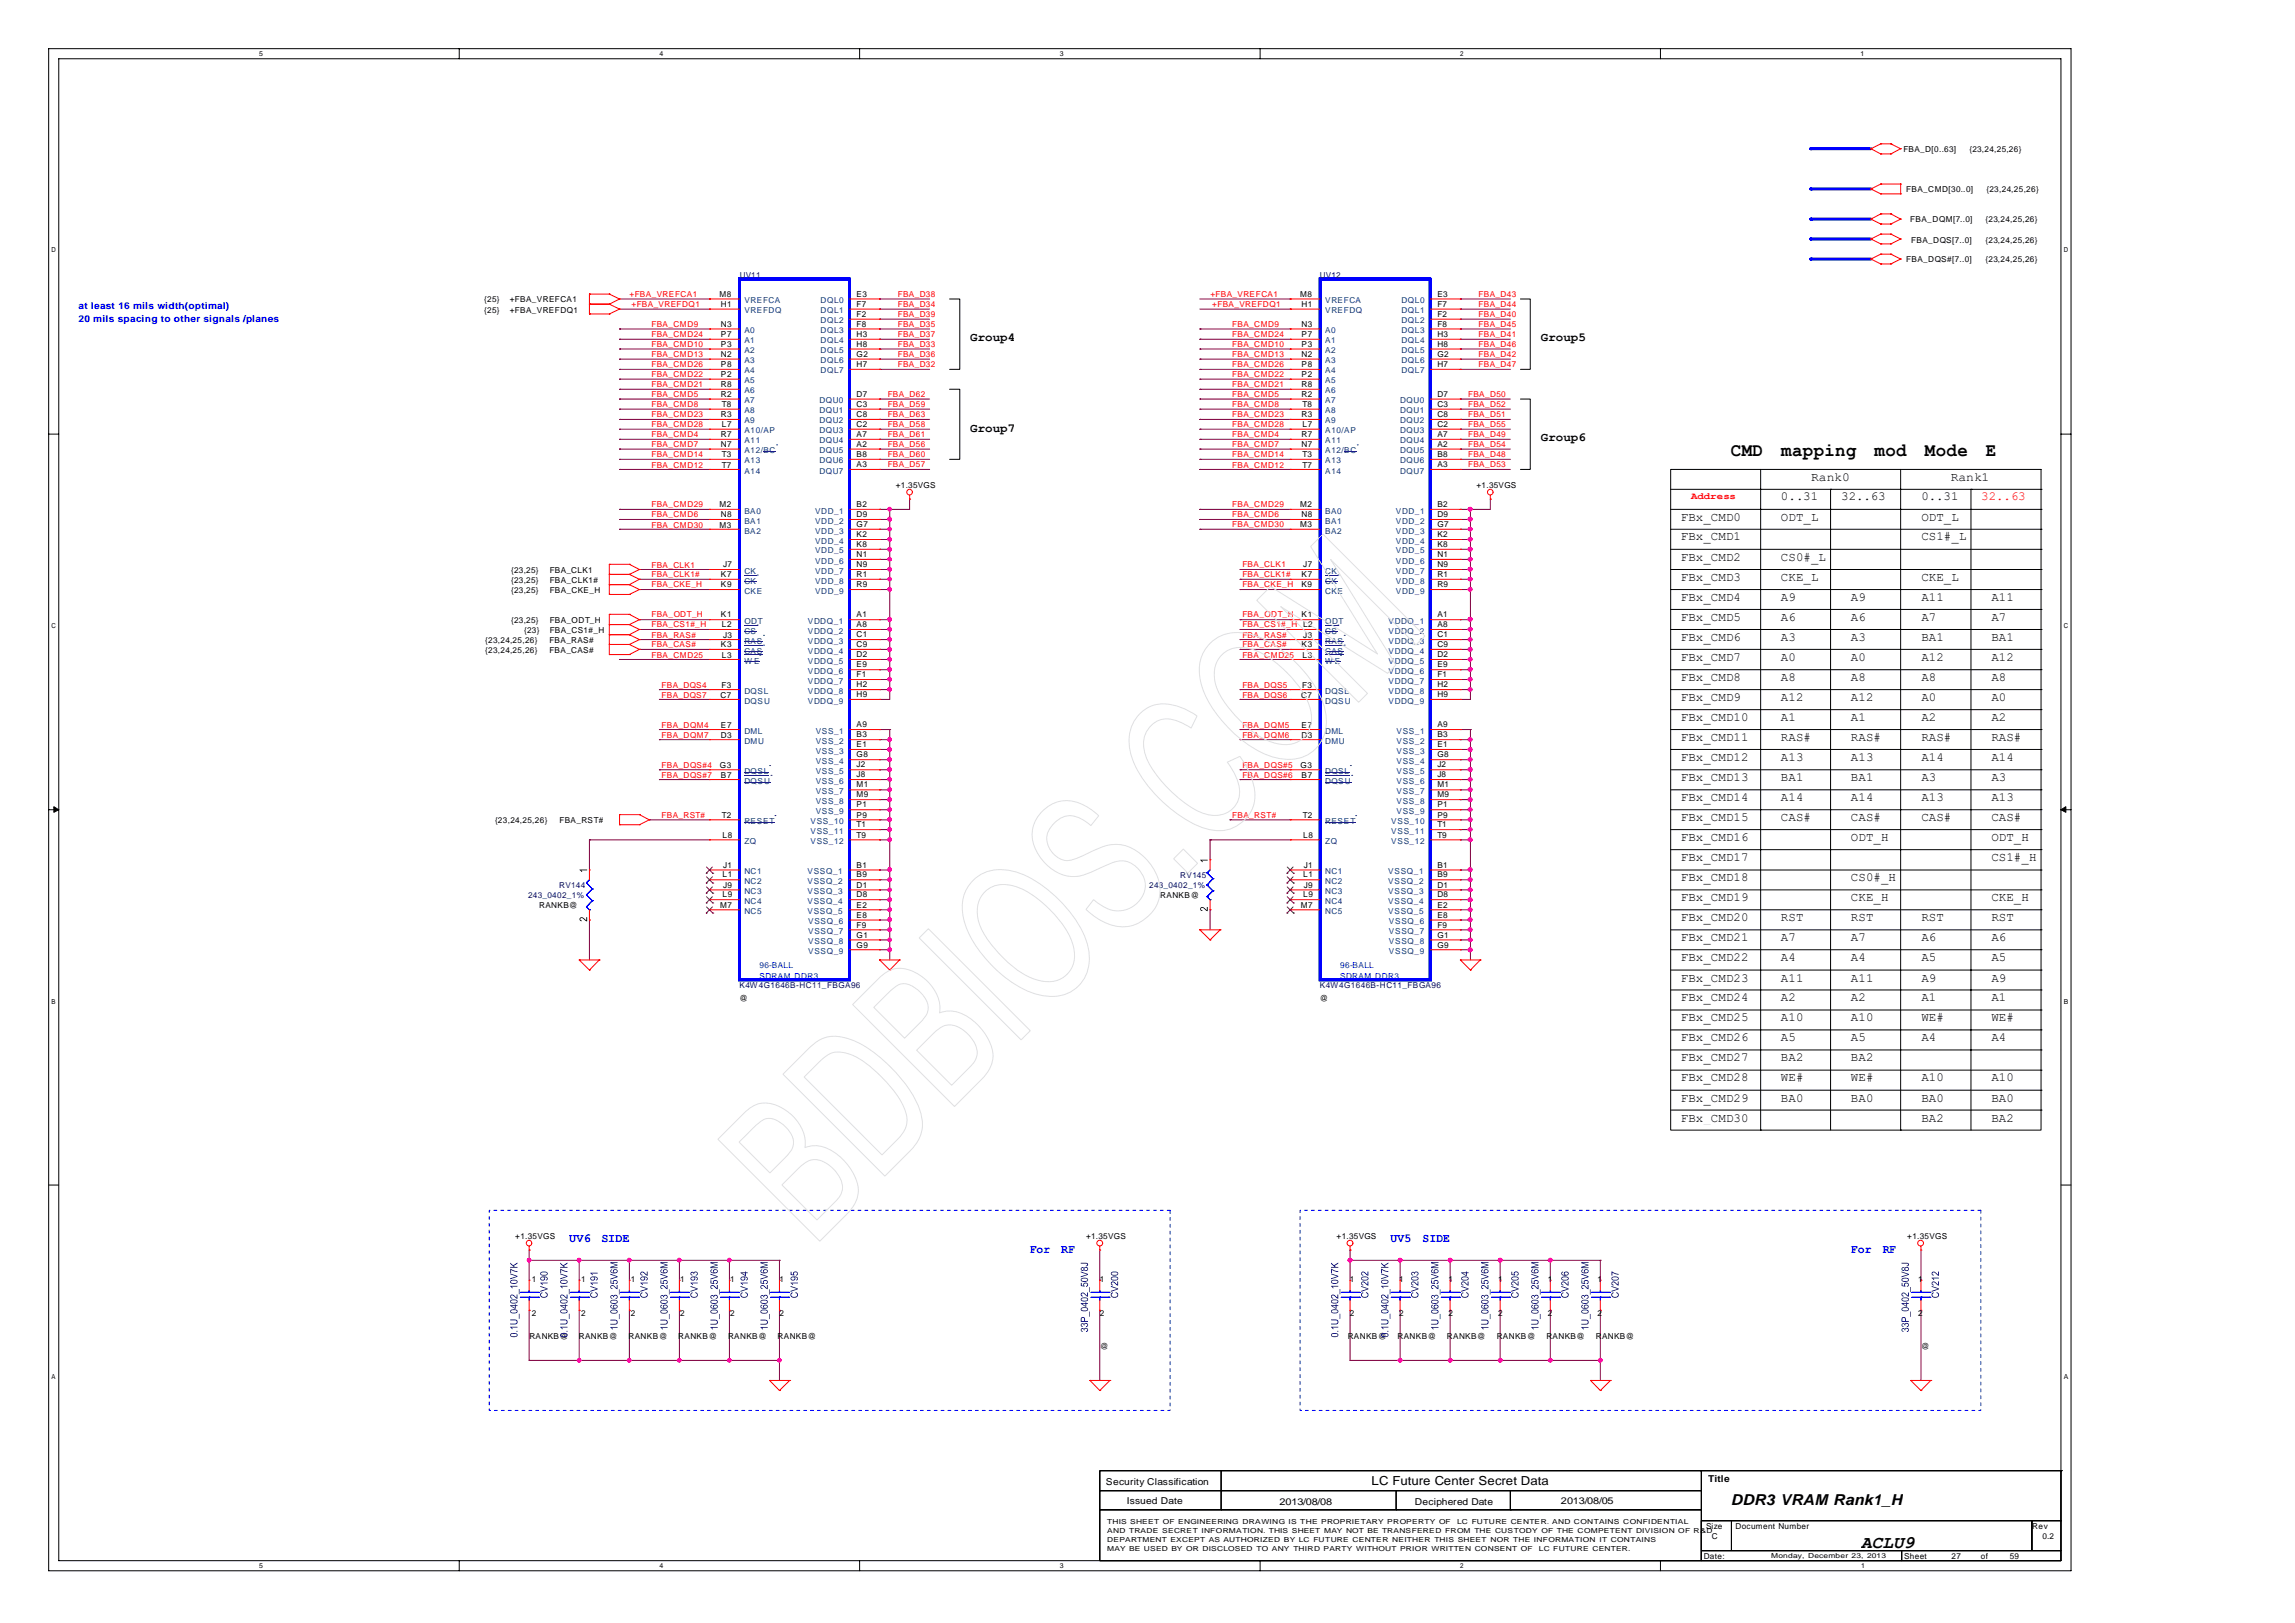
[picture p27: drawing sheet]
<svg xmlns="http://www.w3.org/2000/svg" width="297mm" height="210mm" viewBox="0 0 297 210" stroke-linecap="round" stroke-linejoin="round" font-family="sans-serif">
<defs><g id="words">
<g font-size="2.5">
<text x="224" y="59">CMD</text>
<text x="230.5" y="59">mapping</text>
<text x="242.6" y="59">mod</text>
<text x="249.1" y="59">Mode</text>
<text x="257" y="59">E</text>
</g>
<text font-size="2.3" x="240.8" y="200.3">ACLU9</text>
<text font-size="1.9" x="224" y="194.7">DDR3 VRAM Rank1_H</text>
<g font-size="1.6">
<text x="125.5" y="44.1">Group4</text>
<text x="199.4" y="44.1">Group5</text>
<text x="125.5" y="55.8">Group7</text>
<text x="199.4" y="57.1">Group6</text>
<text x="230.5" y="64.7">0..31</text>
<text x="234.4" y="62.2">Rank0</text>
<text x="238.2" y="64.7">32..63</text>
<text x="248.6" y="64.7">0..31</text>
<text x="252.4" y="62.2">Rank1</text>
<text x="217.5" y="67.4">FBx_CMD0</text>
<text x="217.5" y="69.9">FBx_CMD1</text>
<text x="230.5" y="67.4">ODT_L</text>
<text x="248.6" y="67.4">ODT_L</text>
<text x="248.6" y="69.9">CS1#_L</text>
<text x="217.5" y="72.5">FBx_CMD2</text>
<text x="217.5" y="75.1">FBx_CMD3</text>
<text x="217.5" y="77.7">FBx_CMD4</text>
<text x="230.5" y="72.5">CS0#_L</text>
<text x="230.5" y="75.1">CKE_L</text>
<text x="230.5" y="77.7">A9</text>
<text x="239.5" y="77.7">A9</text>
<text x="248.6" y="75.1">CKE_L</text>
<text x="248.6" y="77.7">A11</text>
<text x="257.7" y="77.7">A11</text>
<text x="217.5" y="80.3">FBx_CMD5</text>
<text x="217.5" y="82.9">FBx_CMD6</text>
<text x="230.5" y="80.3">A6</text>
<text x="230.5" y="82.9">A3</text>
<text x="239.5" y="80.3">A6</text>
<text x="239.5" y="82.9">A3</text>
<text x="248.6" y="80.3">A7</text>
<text x="248.6" y="82.9">BA1</text>
<text x="257.7" y="80.3">A7</text>
<text x="257.7" y="82.9">BA1</text>
<text x="217.5" y="85.5">FBx_CMD7</text>
<text x="217.5" y="88.1">FBx_CMD8</text>
<text x="230.5" y="85.5">A0</text>
<text x="230.5" y="88.1">A8</text>
<text x="239.5" y="85.5">A0</text>
<text x="239.5" y="88.1">A8</text>
<text x="248.6" y="85.5">A12</text>
<text x="248.6" y="88.1">A8</text>
<text x="257.7" y="85.5">A12</text>
<text x="257.7" y="88.1">A8</text>
<text x="217.5" y="90.7">FBx_CMD9</text>
<text x="217.5" y="93.2">FBx_CMD10</text>
<text x="217.5" y="95.9">FBx_CMD11</text>
<text x="230.5" y="90.7">A12</text>
<text x="230.5" y="93.2">A1</text>
<text x="230.5" y="95.9">RAS#</text>
<text x="239.5" y="90.7">A12</text>
<text x="239.5" y="93.2">A1</text>
<text x="239.5" y="95.9">RAS#</text>
<text x="248.6" y="90.7">A0</text>
<text x="248.6" y="93.2">A2</text>
<text x="248.6" y="95.9">RAS#</text>
<text x="257.7" y="90.7">A0</text>
<text x="257.7" y="93.2">A2</text>
<text x="257.7" y="95.9">RAS#</text>
<text x="217.5" y="98.4">FBx_CMD12</text>
<text x="217.5" y="101">FBx_CMD13</text>
<text x="230.5" y="98.4">A13</text>
<text x="230.5" y="101">BA1</text>
<text x="239.5" y="98.4">A13</text>
<text x="239.5" y="101">BA1</text>
<text x="248.6" y="98.4">A14</text>
<text x="248.6" y="101">A3</text>
<text x="257.7" y="98.4">A14</text>
<text x="257.7" y="101">A3</text>
<text x="217.5" y="103.6">FBx_CMD14</text>
<text x="217.5" y="106.2">FBx_CMD15</text>
<text x="230.5" y="103.6">A14</text>
<text x="230.5" y="106.2">CAS#</text>
<text x="239.5" y="103.6">A14</text>
<text x="239.5" y="106.2">CAS#</text>
<text x="248.6" y="103.6">A13</text>
<text x="248.6" y="106.2">CAS#</text>
<text x="257.7" y="103.6">A13</text>
<text x="257.7" y="106.2">CAS#</text>
<text x="217.5" y="108.8">FBx_CMD16</text>
<text x="217.5" y="111.4">FBx_CMD17</text>
<text x="217.5" y="114">FBx_CMD18</text>
<text x="239.5" y="108.8">ODT_H</text>
<text x="239.5" y="114">CS0#_H</text>
<text x="257.7" y="108.8">ODT_H</text>
<text x="257.7" y="111.4">CS1#_H</text>
<text x="217.5" y="116.6">FBx_CMD19</text>
<text x="217.5" y="119.2">FBx_CMD20</text>
<text x="230.5" y="119.2">RST</text>
<text x="239.5" y="116.6">CKE_H</text>
<text x="239.5" y="119.2">RST</text>
<text x="248.6" y="119.2">RST</text>
<text x="257.7" y="116.6">CKE_H</text>
<text x="257.7" y="119.2">RST</text>
<text x="217.5" y="121.8">FBx_CMD21</text>
<text x="217.5" y="124.3">FBx_CMD22</text>
<text x="230.5" y="121.8">A7</text>
<text x="230.5" y="124.3">A4</text>
<text x="239.5" y="121.8">A7</text>
<text x="239.5" y="124.3">A4</text>
<text x="248.6" y="121.8">A6</text>
<text x="248.6" y="124.3">A5</text>
<text x="257.7" y="121.8">A6</text>
<text x="257.7" y="124.3">A5</text>
<text x="217.5" y="127">FBx_CMD23</text>
<text x="217.5" y="129.5">FBx_CMD24</text>
<text x="230.5" y="127">A11</text>
<text x="230.5" y="129.5">A2</text>
<text x="239.5" y="127">A11</text>
<text x="239.5" y="129.5">A2</text>
<text x="248.6" y="127">A9</text>
<text x="248.6" y="129.5">A1</text>
<text x="257.7" y="127">A9</text>
<text x="257.7" y="129.5">A1</text>
<text x="217.5" y="132.1">FBx_CMD25</text>
<text x="217.5" y="134.7">FBx_CMD26</text>
<text x="217.5" y="137.3">FBx_CMD27</text>
<text x="230.5" y="132.1">A10</text>
<text x="230.5" y="134.7">A5</text>
<text x="230.5" y="137.3">BA2</text>
<text x="239.5" y="132.1">A10</text>
<text x="239.5" y="134.7">A5</text>
<text x="239.5" y="137.3">BA2</text>
<text x="248.6" y="132.1">WE#</text>
<text x="248.6" y="134.7">A4</text>
<text x="257.7" y="132.1">WE#</text>
<text x="257.7" y="134.7">A4</text>
<text x="217.5" y="139.9">FBx_CMD28</text>
<text x="217.5" y="142.5">FBx_CMD29</text>
<text x="230.5" y="139.9">WE#</text>
<text x="230.5" y="142.5">BA0</text>
<text x="239.5" y="139.9">WE#</text>
<text x="239.5" y="142.5">BA0</text>
<text x="248.6" y="139.9">A10</text>
<text x="248.6" y="142.5">BA0</text>
<text x="257.7" y="139.9">A10</text>
<text x="257.7" y="142.5">BA0</text>
<text x="217.5" y="145.1">FBx_CMD30</text>
<text x="248.6" y="145.1">BA2</text>
<text x="257.7" y="145.1">BA2</text>
<text x="177.5" y="192.2">LC Future Center Secret Data</text>
</g>
<text font-size="1.6" fill="#f00" x="256.4" y="64.7">32..63</text>
<g font-size="1.6" fill="#00f">
<text x="73.7" y="160.7">UV6</text>
<text x="77.8" y="160.7">SIDE</text>
<text x="179.9" y="160.7">UV5</text>
<text x="184" y="160.7">SIDE</text>
<text x="133.2" y="162.1">For</text>
<text x="137.3" y="162.1">RF</text>
<text x="239.5" y="162.1">For</text>
<text x="243.6" y="162.1">RF</text>
</g>
<g font-size="1.2" fill="#00f">
<text x="10.2" y="40">at least 16 mils width(optimal)</text>
<text x="10.2" y="41.7">20 mils spacing to other signals /planes</text>
</g>
<text font-size="1.2" fill="#f00" x="218.8" y="64.6">Address</text>
<g font-size="1.2">
<text x="221" y="191.7">Title</text>
<text x="143.1" y="192.1">Security Classification</text>
<text x="145.8" y="194.6">Issued Date</text>
<text x="165.5" y="194.6">2013/08/08</text>
<text x="183.1" y="194.6">Deciphered Date</text>
<text x="202" y="194.6">2013/08/05</text>
</g>
<g font-size="1.1">
<text x="246.3" y="19.7">FBA_D[0..63]</text>
<text x="254.8" y="19.7">{23,24,25,26}</text>
<text x="246.7" y="24.9">FBA_CMD[30..0]</text>
<text x="247.2" y="28.8">FBA_DQM[7..0]</text>
<text x="256.9" y="28.8">{23,24,25,26}</text>
<text x="257" y="24.9">{23,24,25,26}</text>
<text x="246.7" y="34">FBA_DQS#[7..0]</text>
<text x="247.3" y="31.4">FBA_DQS[7..0]</text>
<text x="256.9" y="31.4">{23,24,25,26}</text>
<text x="256.9" y="34">{23,24,25,26}</text>
<text x="62.7" y="39.1">{25}</text>
<text x="62.7" y="40.4">{25}</text>
<text x="66" y="39.1">+FBA_VREFCA1</text>
<text x="66" y="40.4">+FBA_VREFDQ1</text>
<text x="93.1" y="38.4">M8</text>
<text x="93.3" y="39.7">H1</text>
<text x="110.8" y="38.4">E3</text>
<text x="110.8" y="39.7">F7</text>
<text x="110.8" y="41">F2</text>
<text x="168.3" y="38.4">M8</text>
<text x="168.4" y="39.7">H1</text>
<text x="186" y="38.4">E3</text>
<text x="186" y="39.7">F7</text>
<text x="186" y="41">F2</text>
<text x="93.3" y="42.3">N3</text>
<text x="93.3" y="43.6">P7</text>
<text x="93.3" y="44.8">P3</text>
<text x="93.3" y="46.2">N2</text>
<text x="93.3" y="47.5">P8</text>
<text x="110.8" y="42.3">F8</text>
<text x="110.8" y="43.6">H3</text>
<text x="110.8" y="44.8">H8</text>
<text x="110.8" y="46.2">G2</text>
<text x="110.8" y="47.5">H7</text>
<text x="168.4" y="42.3">N3</text>
<text x="168.4" y="43.6">P7</text>
<text x="168.4" y="44.8">P3</text>
<text x="168.4" y="46.2">N2</text>
<text x="168.4" y="47.5">P8</text>
<text x="186" y="42.3">F8</text>
<text x="186" y="43.6">H3</text>
<text x="186" y="44.8">H8</text>
<text x="186" y="46.2">G2</text>
<text x="186" y="47.5">H7</text>
<text x="93.3" y="48.7">P2</text>
<text x="93.3" y="50.1">R8</text>
<text x="93.3" y="51.4">R2</text>
<text x="93.3" y="53.9">R3</text>
<text x="93.4" y="52.6">T8</text>
<text x="110.8" y="51.4">D7</text>
<text x="110.8" y="52.6">C3</text>
<text x="110.8" y="53.9">C8</text>
<text x="168.4" y="48.7">P2</text>
<text x="168.4" y="50.1">R8</text>
<text x="168.4" y="51.4">R2</text>
<text x="168.4" y="53.9">R3</text>
<text x="168.6" y="52.6">T8</text>
<text x="186" y="51.4">D7</text>
<text x="186" y="52.6">C3</text>
<text x="186" y="53.9">C8</text>
<text x="93.3" y="56.6">R7</text>
<text x="93.3" y="57.8">N7</text>
<text x="93.4" y="55.2">L7</text>
<text x="93.4" y="59.1">T3</text>
<text x="110.8" y="55.2">C2</text>
<text x="110.8" y="56.6">A7</text>
<text x="110.8" y="57.8">A2</text>
<text x="110.8" y="59.1">B8</text>
<text x="168.4" y="56.6">R7</text>
<text x="168.4" y="57.8">N7</text>
<text x="168.6" y="55.2">L7</text>
<text x="168.6" y="59.1">T3</text>
<text x="186" y="55.2">C2</text>
<text x="186" y="56.6">A7</text>
<text x="186" y="57.8">A2</text>
<text x="186" y="59.1">B8</text>
<text x="93.1" y="65.6">M2</text>
<text x="93.4" y="60.5">T7</text>
<text x="110.8" y="60.5">A3</text>
<text x="110.8" y="65.6">B2</text>
<text x="115.9" y="63.1">+1.35VGS</text>
<text x="168.3" y="65.6">M2</text>
<text x="168.6" y="60.5">T7</text>
<text x="186" y="60.5">A3</text>
<text x="186" y="65.6">B2</text>
<text x="191.1" y="63.1">+1.35VGS</text>
<text x="93.1" y="68.3">M3</text>
<text x="93.3" y="66.9">N8</text>
<text x="110.8" y="66.9">D9</text>
<text x="110.8" y="68.2">G7</text>
<text x="110.8" y="69.5">K2</text>
<text x="110.8" y="70.8">K8</text>
<text x="168.3" y="68.2">M3</text>
<text x="168.4" y="66.9">N8</text>
<text x="186" y="66.9">D9</text>
<text x="186" y="68.2">G7</text>
<text x="186" y="69.5">K2</text>
<text x="186" y="70.8">K8</text>
<text x="66.1" y="74.1">{23,25}</text>
<text x="66.1" y="75.4">{23,25}</text>
<text x="66.1" y="76.7">{23,25}</text>
<text x="71.1" y="74.1">FBA_CLK1</text>
<text x="71.1" y="75.4">FBA_CLK1#</text>
<text x="71.1" y="76.7">FBA_CKE_H</text>
<text x="93.3" y="74.7">K7</text>
<text x="93.3" y="76">K9</text>
<text x="93.6" y="73.4">J7</text>
<text x="110.8" y="72.1">N1</text>
<text x="110.8" y="73.4">N9</text>
<text x="110.8" y="74.7">R1</text>
<text x="110.8" y="76">R9</text>
<text x="168.4" y="74.7">K7</text>
<text x="168.4" y="76">K9</text>
<text x="168.6" y="73.4">J7</text>
<text x="186" y="72.1">N1</text>
<text x="186" y="73.4">N9</text>
<text x="186" y="74.7">R1</text>
<text x="186" y="76">R9</text>
<text x="62.8" y="83.2">{23,24,25,26}</text>
<text x="66.1" y="80.6">{23,25}</text>
<text x="67.8" y="81.9">{23}</text>
<text x="71.1" y="83.2">FBA_RAS#</text>
<text x="71.1" y="80.6">FBA_ODT_H</text>
<text x="71.1" y="81.9">FBA_CS1#_H</text>
<text x="93.3" y="79.9">K1</text>
<text x="93.3" y="83.8">K3</text>
<text x="93.4" y="81.2">L2</text>
<text x="93.6" y="82.5">J3</text>
<text x="110.8" y="79.9">A1</text>
<text x="110.8" y="81.1">A8</text>
<text x="110.8" y="82.4">C1</text>
<text x="110.8" y="83.7">C9</text>
<text x="168.4" y="79.9">K1</text>
<text x="168.4" y="83.8">K3</text>
<text x="168.6" y="81.1">L2</text>
<text x="168.6" y="82.5">J3</text>
<text x="186" y="79.9">A1</text>
<text x="186" y="81.1">A8</text>
<text x="186" y="82.4">C1</text>
<text x="186" y="83.7">C9</text>
<text x="62.8" y="84.5">{23,24,25,26}</text>
<text x="71.1" y="84.5">FBA_CAS#</text>
<text x="93.4" y="89">F3</text>
<text x="93.4" y="85.1">L3</text>
<text x="110.8" y="85">D2</text>
<text x="110.8" y="86.3">E9</text>
<text x="110.8" y="87.6">F1</text>
<text x="110.8" y="88.9">H2</text>
<text x="168.5" y="89">F3</text>
<text x="168.6" y="85.1">L3</text>
<text x="186" y="85">D2</text>
<text x="186" y="86.3">E9</text>
<text x="186" y="87.6">F1</text>
<text x="186" y="88.9">H2</text>
<text x="93.2" y="90.3">C7</text>
<text x="93.3" y="94.1">E7</text>
<text x="93.3" y="95.4">D3</text>
<text x="110.8" y="90.2">H9</text>
<text x="110.8" y="94.1">A9</text>
<text x="110.8" y="95.4">B3</text>
<text x="168.4" y="90.3">C7</text>
<text x="168.4" y="94.1">E7</text>
<text x="168.4" y="95.4">D3</text>
<text x="186" y="90.2">H9</text>
<text x="186" y="94.1">A9</text>
<text x="186" y="95.4">B3</text>
<text x="93.2" y="99.3">G3</text>
<text x="93.3" y="100.6">B7</text>
<text x="110.8" y="96.7">E1</text>
<text x="110.8" y="98">G8</text>
<text x="110.8" y="99.3">J2</text>
<text x="110.8" y="100.6">J8</text>
<text x="110.8" y="101.9">M1</text>
<text x="168.3" y="99.3">G3</text>
<text x="168.4" y="100.6">B7</text>
<text x="186" y="96.7">E1</text>
<text x="186" y="98">G8</text>
<text x="186" y="99.3">J2</text>
<text x="186" y="100.6">J8</text>
<text x="186" y="101.9">M1</text>
<text x="64.1" y="106.5">{23,24,25,26}</text>
<text x="72.4" y="106.5">FBA_RST#</text>
<text x="93.4" y="105.8">T2</text>
<text x="110.8" y="103.1">M9</text>
<text x="110.8" y="104.5">P1</text>
<text x="110.8" y="105.8">P9</text>
<text x="110.8" y="107">T1</text>
<text x="168.6" y="105.8">T2</text>
<text x="186" y="103.1">M9</text>
<text x="186" y="104.5">P1</text>
<text x="186" y="105.8">P9</text>
<text x="186" y="107">T1</text>
<text x="93.5" y="108.4">L8</text>
<text x="93.5" y="113.5">L1</text>
<text x="93.6" y="112.3">J1</text>
<text x="110.8" y="108.4">T9</text>
<text x="110.8" y="112.3">B1</text>
<text x="110.8" y="113.5">B9</text>
<text x="168.6" y="108.4">L8</text>
<text x="168.6" y="113.5">L1</text>
<text x="168.7" y="112.3">J1</text>
<text x="186" y="108.4">T9</text>
<text x="186" y="112.3">B1</text>
<text x="186" y="113.5">B9</text>
<text x="69.8" y="117.5">RANKB@</text>
<text x="93.2" y="117.4">M7</text>
<text x="93.5" y="116.1">L9</text>
<text x="93.6" y="114.8">J9</text>
<text x="110.8" y="114.8">D1</text>
<text x="110.8" y="116.1">D8</text>
<text x="110.8" y="117.4">E2</text>
<text x="110.8" y="118.7">E8</text>
<text x="110.8" y="120">F9</text>
<text x="150.1" y="116.2">RANKB@</text>
<text x="168.3" y="117.4">M7</text>
<text x="168.6" y="116.1">L9</text>
<text x="168.7" y="114.8">J9</text>
<text x="186" y="114.8">D1</text>
<text x="186" y="116.1">D8</text>
<text x="186" y="117.4">E2</text>
<text x="186" y="118.7">E8</text>
<text x="186" y="120">F9</text>
<text x="110.8" y="121.3">G1</text>
<text x="110.8" y="122.6">G9</text>
<text x="186" y="121.3">G1</text>
<text x="186" y="122.6">G9</text>
<text x="95.7" y="129.6">@</text>
<text x="170.8" y="129.6">@</text>
<text x="66.7" y="160.3">+1.35VGS</text>
<text x="140.5" y="160.3">+1.35VGS</text>
<text x="173" y="160.3">+1.35VGS</text>
<text x="246.8" y="160.3">+1.35VGS</text>
<text x="68.8" y="165.8">1</text>
<text x="75.2" y="165.8">1</text>
<text x="81.6" y="165.8">1</text>
<text x="88" y="165.8">1</text>
<text x="94.5" y="165.8">1</text>
<text x="100.9" y="165.8">1</text>
<text x="142.3" y="165.8">1</text>
<text x="174.6" y="165.8">1</text>
<text x="181" y="165.8">1</text>
<text x="187.4" y="165.8">1</text>
<text x="193.9" y="165.8">1</text>
<text x="200.3" y="165.8">1</text>
<text x="206.7" y="165.8">1</text>
<text x="248.2" y="165.8">1</text>
<text x="68.5" y="173.2">RANKB@</text>
<text x="68.8" y="170.2">2</text>
<text x="74.9" y="173.2">RANKB@</text>
<text x="75.2" y="170.2">2</text>
<text x="81.3" y="173.2">RANKB@</text>
<text x="81.6" y="170.2">2</text>
<text x="87.8" y="173.2">RANKB@</text>
<text x="88" y="170.2">2</text>
<text x="94.2" y="173.2">RANKB@</text>
<text x="94.5" y="170.2">2</text>
<text x="100.6" y="173.2">RANKB@</text>
<text x="100.9" y="170.2">2</text>
<text x="142.3" y="170.2">2</text>
<text x="174.4" y="173.2">RANKB@</text>
<text x="174.6" y="170.2">2</text>
<text x="180.8" y="173.2">RANKB@</text>
<text x="181" y="170.2">2</text>
<text x="187.2" y="173.2">RANKB@</text>
<text x="187.4" y="170.2">2</text>
<text x="193.7" y="173.2">RANKB@</text>
<text x="193.9" y="170.2">2</text>
<text x="200.1" y="173.2">RANKB@</text>
<text x="200.3" y="170.2">2</text>
<text x="206.5" y="173.2">RANKB@</text>
<text x="206.7" y="170.2">2</text>
<text x="248.2" y="170.2">2</text>
<text x="142.3" y="174.5">@</text>
<text x="248.6" y="174.5">@</text>
<text x="220.8" y="197.9">Size</text>
<text x="224.6" y="197.9">Document Number</text>
<text x="263" y="197.9">Rev</text>
<text x="220.5" y="201.7">Date:</text>
<text x="221.5" y="199.1">C</text>
<text x="246.4" y="201.7">Sheet</text>
<text x="252.5" y="201.7">27</text>
<text x="256.3" y="201.7">of</text>
<text x="260.1" y="201.7">59</text>
<text x="264.3" y="199.1">0.2</text>
</g>
<g font-size="1.1" fill="#00007f">
<text x="95.7" y="35.9">UV11</text>
<text x="170.8" y="35.9">UV12</text>
<text x="152.7" y="113.6">RV145</text>
<text x="68.3" y="116.2">243_0402_1%</text>
<text x="72.4" y="114.9">RV144</text>
<text x="148.7" y="114.9">243_0402_1%</text>
<text x="95.7" y="127.8">K4W4G1646B-HC11_FBGA96</text>
<text x="170.8" y="127.8">K4W4G1646B-HC11_FBGA96</text>
</g>
<g font-size="1.1" fill="#f00">
<text x="81.5" y="38.4">+FBA_VREFCA1</text>
<text x="81.7" y="39.7">+FBA_VREFDQ1</text>
<text x="116.2" y="38.4">FBA_D38</text>
<text x="116.2" y="39.7">FBA_D34</text>
<text x="116.2" y="41">FBA_D39</text>
<text x="156.6" y="38.4">+FBA_VREFCA1</text>
<text x="156.9" y="39.7">+FBA_VREFDQ1</text>
<text x="191.3" y="38.4">FBA_D43</text>
<text x="191.3" y="39.7">FBA_D44</text>
<text x="191.3" y="41">FBA_D40</text>
<text x="84.3" y="42.3">FBA_CMD9</text>
<text x="84.3" y="43.6">FBA_CMD24</text>
<text x="84.3" y="44.8">FBA_CMD10</text>
<text x="84.3" y="46.2">FBA_CMD13</text>
<text x="84.3" y="47.5">FBA_CMD26</text>
<text x="116.2" y="42.3">FBA_D35</text>
<text x="116.2" y="43.6">FBA_D37</text>
<text x="116.2" y="44.9">FBA_D33</text>
<text x="116.2" y="46.2">FBA_D36</text>
<text x="116.2" y="47.5">FBA_D32</text>
<text x="159.5" y="42.3">FBA_CMD9</text>
<text x="159.5" y="43.6">FBA_CMD24</text>
<text x="159.5" y="44.8">FBA_CMD10</text>
<text x="159.5" y="46.2">FBA_CMD13</text>
<text x="159.5" y="47.5">FBA_CMD26</text>
<text x="191.3" y="42.3">FBA_D45</text>
<text x="191.3" y="43.6">FBA_D41</text>
<text x="191.3" y="44.9">FBA_D46</text>
<text x="191.3" y="46.2">FBA_D42</text>
<text x="191.3" y="47.5">FBA_D47</text>
<text x="84.3" y="48.7">FBA_CMD22</text>
<text x="84.3" y="50.1">FBA_CMD21</text>
<text x="84.3" y="51.4">FBA_CMD5</text>
<text x="84.3" y="52.6">FBA_CMD8</text>
<text x="84.3" y="53.9">FBA_CMD23</text>
<text x="114.9" y="51.4">FBA_D62</text>
<text x="114.9" y="52.6">FBA_D59</text>
<text x="114.9" y="53.9">FBA_D63</text>
<text x="159.5" y="48.7">FBA_CMD22</text>
<text x="159.5" y="50.1">FBA_CMD21</text>
<text x="159.5" y="51.4">FBA_CMD5</text>
<text x="159.5" y="52.6">FBA_CMD8</text>
<text x="159.5" y="53.9">FBA_CMD23</text>
<text x="190" y="51.4">FBA_D50</text>
<text x="190" y="52.6">FBA_D52</text>
<text x="190" y="53.9">FBA_D51</text>
<text x="84.3" y="55.2">FBA_CMD28</text>
<text x="84.3" y="56.6">FBA_CMD4</text>
<text x="84.3" y="57.8">FBA_CMD7</text>
<text x="84.3" y="59.1">FBA_CMD14</text>
<text x="114.9" y="55.2">FBA_D58</text>
<text x="114.9" y="56.6">FBA_D61</text>
<text x="114.9" y="57.8">FBA_D56</text>
<text x="114.9" y="59.1">FBA_D60</text>
<text x="159.5" y="55.2">FBA_CMD28</text>
<text x="159.5" y="56.6">FBA_CMD4</text>
<text x="159.5" y="57.8">FBA_CMD7</text>
<text x="159.5" y="59.1">FBA_CMD14</text>
<text x="190" y="55.2">FBA_D55</text>
<text x="190" y="56.6">FBA_D49</text>
<text x="190" y="57.8">FBA_D54</text>
<text x="190" y="59.1">FBA_D48</text>
<text x="84.3" y="60.5">FBA_CMD12</text>
<text x="84.3" y="65.6">FBA_CMD29</text>
<text x="114.9" y="60.5">FBA_D57</text>
<text x="159.5" y="60.5">FBA_CMD12</text>
<text x="159.5" y="65.6">FBA_CMD29</text>
<text x="190" y="60.5">FBA_D53</text>
<text x="84.3" y="66.9">FBA_CMD6</text>
<text x="84.3" y="68.3">FBA_CMD30</text>
<text x="159.5" y="66.9">FBA_CMD6</text>
<text x="159.5" y="68.2">FBA_CMD30</text>
<text x="84.3" y="73.4">FBA_CLK1</text>
<text x="84.3" y="74.7">FBA_CLK1#</text>
<text x="84.3" y="76">FBA_CKE_H</text>
<text x="160.8" y="73.4">FBA_CLK1</text>
<text x="160.8" y="74.7">FBA_CLK1#</text>
<text x="160.8" y="76">FBA_CKE_H</text>
<text x="84.3" y="79.9">FBA_ODT_H</text>
<text x="84.3" y="81.2">FBA_CS1#_H</text>
<text x="84.3" y="82.5">FBA_RAS#</text>
<text x="84.3" y="83.8">FBA_CAS#</text>
<text x="160.8" y="79.9">FBA_ODT_H</text>
<text x="160.8" y="81.1">FBA_CS1#_H</text>
<text x="160.8" y="82.5">FBA_RAS#</text>
<text x="160.8" y="83.8">FBA_CAS#</text>
<text x="84.3" y="85.1">FBA_CMD25</text>
<text x="85.6" y="89">FBA_DQS4</text>
<text x="160.8" y="85.1">FBA_CMD25</text>
<text x="160.8" y="89">FBA_DQS5</text>
<text x="85.6" y="90.3">FBA_DQS7</text>
<text x="85.6" y="94.1">FBA_DQM4</text>
<text x="85.6" y="95.4">FBA_DQM7</text>
<text x="160.8" y="90.3">FBA_DQS6</text>
<text x="160.8" y="94.1">FBA_DQM5</text>
<text x="160.8" y="95.4">FBA_DQM6</text>
<text x="85.6" y="99.3">FBA_DQS#4</text>
<text x="85.6" y="100.6">FBA_DQS#7</text>
<text x="160.8" y="99.3">FBA_DQS#5</text>
<text x="160.8" y="100.6">FBA_DQS#6</text>
<text x="85.6" y="105.8">FBA_RST#</text>
<text x="159.5" y="105.8">FBA_RST#</text>
</g>
<g font-size="1.1" fill="#003f7f">
<text x="96.3" y="39.2">VREFCA</text>
<text x="96.3" y="40.5">VREFDQ</text>
<text x="106.2" y="39.2">DQL0</text>
<text x="106.2" y="40.5">DQL1</text>
<text x="106.2" y="41.8">DQL2</text>
<text x="171.5" y="39.2">VREFCA</text>
<text x="171.5" y="40.5">VREFDQ</text>
<text x="181.3" y="39.2">DQL0</text>
<text x="181.3" y="40.5">DQL1</text>
<text x="181.3" y="41.8">DQL2</text>
<text x="96.3" y="43.1">A0</text>
<text x="96.3" y="44.4">A1</text>
<text x="96.3" y="45.7">A2</text>
<text x="96.3" y="47">A3</text>
<text x="106.2" y="43.1">DQL3</text>
<text x="106.2" y="44.4">DQL4</text>
<text x="106.2" y="45.7">DQL5</text>
<text x="106.2" y="47">DQL6</text>
<text x="171.5" y="43.1">A0</text>
<text x="171.5" y="44.4">A1</text>
<text x="171.5" y="45.7">A2</text>
<text x="171.5" y="47">A3</text>
<text x="181.3" y="43.1">DQL3</text>
<text x="181.3" y="44.4">DQL4</text>
<text x="181.3" y="45.7">DQL5</text>
<text x="181.3" y="47">DQL6</text>
<text x="96.3" y="48.3">A4</text>
<text x="96.3" y="49.6">A5</text>
<text x="96.3" y="50.9">A6</text>
<text x="96.3" y="52.2">A7</text>
<text x="96.3" y="53.5">A8</text>
<text x="106" y="52.2">DQU0</text>
<text x="106" y="53.5">DQU1</text>
<text x="106.2" y="48.3">DQL7</text>
<text x="171.5" y="48.3">A4</text>
<text x="171.5" y="49.6">A5</text>
<text x="171.5" y="50.9">A6</text>
<text x="171.5" y="52.2">A7</text>
<text x="171.5" y="53.5">A8</text>
<text x="181.2" y="52.2">DQU0</text>
<text x="181.2" y="53.5">DQU1</text>
<text x="181.3" y="48.3">DQL7</text>
<text x="96.3" y="54.8">A9</text>
<text x="96.3" y="56.1">A10/AP</text>
<text x="96.3" y="57.4">A11</text>
<text x="96.3" y="58.6">A12/BC</text>
<text x="96.3" y="60">A13</text>
<text x="106" y="54.8">DQU2</text>
<text x="106" y="56.1">DQU3</text>
<text x="106" y="57.4">DQU4</text>
<text x="106" y="58.6">DQU5</text>
<text x="106" y="60">DQU6</text>
<text x="171.5" y="54.8">A9</text>
<text x="171.5" y="56.1">A10/AP</text>
<text x="171.5" y="57.4">A11</text>
<text x="171.5" y="58.6">A12/BC</text>
<text x="171.5" y="60">A13</text>
<text x="181.2" y="54.8">DQU2</text>
<text x="181.2" y="56.1">DQU3</text>
<text x="181.2" y="57.4">DQU4</text>
<text x="181.2" y="58.6">DQU5</text>
<text x="181.2" y="60">DQU6</text>
<text x="96.3" y="61.3">A14</text>
<text x="106" y="61.3">DQU7</text>
<text x="171.5" y="61.3">A14</text>
<text x="181.2" y="61.3">DQU7</text>
<text x="96.3" y="66.4">BA0</text>
<text x="96.3" y="67.8">BA1</text>
<text x="96.3" y="69">BA2</text>
<text x="105.5" y="66.4">VDD_1</text>
<text x="105.5" y="67.8">VDD_2</text>
<text x="105.5" y="69">VDD_3</text>
<text x="105.5" y="70.3">VDD_4</text>
<text x="105.5" y="71.6">VDD_5</text>
<text x="171.5" y="66.4">BA0</text>
<text x="171.5" y="67.8">BA1</text>
<text x="171.5" y="69">BA2</text>
<text x="180.6" y="66.4">VDD_1</text>
<text x="180.6" y="67.8">VDD_2</text>
<text x="180.6" y="69">VDD_3</text>
<text x="180.6" y="70.3">VDD_4</text>
<text x="180.6" y="71.6">VDD_5</text>
<text x="96.3" y="74.2">CK</text>
<text x="96.3" y="75.5">CK</text>
<text x="96.3" y="76.8">CKE</text>
<text x="105.5" y="72.9">VDD_6</text>
<text x="105.5" y="74.2">VDD_7</text>
<text x="105.5" y="75.5">VDD_8</text>
<text x="105.5" y="76.8">VDD_9</text>
<text x="171.5" y="74.2">CK</text>
<text x="171.5" y="75.5">CK</text>
<text x="171.5" y="76.8">CKE</text>
<text x="180.6" y="72.9">VDD_6</text>
<text x="180.6" y="74.2">VDD_7</text>
<text x="180.6" y="75.5">VDD_8</text>
<text x="180.6" y="76.8">VDD_9</text>
<text x="96.3" y="80.7">ODT</text>
<text x="96.3" y="82">CS</text>
<text x="96.3" y="83.3">RAS</text>
<text x="104.5" y="80.7">VDDQ_1</text>
<text x="104.5" y="82">VDDQ_2</text>
<text x="104.5" y="83.3">VDDQ_3</text>
<text x="171.5" y="80.7">ODT</text>
<text x="171.5" y="82">CS</text>
<text x="171.5" y="83.3">RAS</text>
<text x="179.7" y="80.7">VDDQ_1</text>
<text x="179.7" y="82">VDDQ_2</text>
<text x="179.7" y="83.3">VDDQ_3</text>
<text x="96.3" y="84.6">CAS</text>
<text x="96.3" y="85.9">W E</text>
<text x="96.3" y="89.8">DQSL</text>
<text x="104.5" y="84.6">VDDQ_4</text>
<text x="104.5" y="85.9">VDDQ_5</text>
<text x="104.5" y="87.2">VDDQ_6</text>
<text x="104.5" y="88.5">VDDQ_7</text>
<text x="104.5" y="89.8">VDDQ_8</text>
<text x="171.5" y="84.6">CAS</text>
<text x="171.5" y="85.9">W E</text>
<text x="171.5" y="89.8">DQSL</text>
<text x="179.7" y="84.6">VDDQ_4</text>
<text x="179.7" y="85.9">VDDQ_5</text>
<text x="179.7" y="87.2">VDDQ_6</text>
<text x="179.7" y="88.5">VDDQ_7</text>
<text x="179.7" y="89.8">VDDQ_8</text>
<text x="96.3" y="91">DQSU</text>
<text x="96.3" y="94.9">DML</text>
<text x="104.5" y="91">VDDQ_9</text>
<text x="105.6" y="94.9">VSS_1</text>
<text x="171.5" y="91">DQSU</text>
<text x="171.5" y="94.9">DML</text>
<text x="179.7" y="91">VDDQ_9</text>
<text x="180.7" y="94.9">VSS_1</text>
<text x="96.3" y="96.2">DMU</text>
<text x="96.3" y="100.1">DQSL</text>
<text x="96.3" y="101.4">DQSU</text>
<text x="105.6" y="96.2">VSS_2</text>
<text x="105.6" y="97.5">VSS_3</text>
<text x="105.6" y="98.8">VSS_4</text>
<text x="105.6" y="100.1">VSS_5</text>
<text x="105.6" y="101.4">VSS_6</text>
<text x="171.5" y="96.2">DMU</text>
<text x="171.5" y="100.1">DQSL</text>
<text x="171.5" y="101.4">DQSU</text>
<text x="180.7" y="96.2">VSS_2</text>
<text x="180.7" y="97.5">VSS_3</text>
<text x="180.7" y="98.8">VSS_4</text>
<text x="180.7" y="100.1">VSS_5</text>
<text x="180.7" y="101.4">VSS_6</text>
<text x="96.3" y="106.6">RESET</text>
<text x="104.9" y="106.6">VSS_10</text>
<text x="104.9" y="107.9">VSS_11</text>
<text x="105.6" y="102.7">VSS_7</text>
<text x="105.6" y="104">VSS_8</text>
<text x="105.6" y="105.3">VSS_9</text>
<text x="171.5" y="106.6">RESET</text>
<text x="180" y="106.6">VSS_10</text>
<text x="180" y="107.9">VSS_11</text>
<text x="180.7" y="102.7">VSS_7</text>
<text x="180.7" y="104">VSS_8</text>
<text x="180.7" y="105.3">VSS_9</text>
<text x="96.3" y="109.2">ZQ</text>
<text x="96.3" y="113.1">NC1</text>
<text x="104.5" y="113.1">VSSQ_1</text>
<text x="104.9" y="109.2">VSS_12</text>
<text x="171.5" y="113.1">NC1</text>
<text x="171.5" y="109.2">ZQ</text>
<text x="179.6" y="113.1">VSSQ_1</text>
<text x="180" y="109.2">VSS_12</text>
<text x="96.3" y="114.4">NC2</text>
<text x="96.3" y="115.7">NC3</text>
<text x="96.3" y="116.9">NC4</text>
<text x="96.3" y="118.3">NC5</text>
<text x="104.5" y="114.4">VSSQ_2</text>
<text x="104.5" y="115.7">VSSQ_3</text>
<text x="104.5" y="116.9">VSSQ_4</text>
<text x="104.5" y="118.3">VSSQ_5</text>
<text x="104.6" y="119.6">VSSQ_6</text>
<text x="171.5" y="114.4">NC2</text>
<text x="171.5" y="115.7">NC3</text>
<text x="171.5" y="116.9">NC4</text>
<text x="171.5" y="118.3">NC5</text>
<text x="179.6" y="114.4">VSSQ_2</text>
<text x="179.6" y="115.7">VSSQ_3</text>
<text x="179.6" y="116.9">VSSQ_4</text>
<text x="179.6" y="118.3">VSSQ_5</text>
<text x="179.7" y="119.6">VSSQ_6</text>
<text x="104.6" y="120.8">VSSQ_7</text>
<text x="104.6" y="122.2">VSSQ_8</text>
<text x="104.6" y="123.4">VSSQ_9</text>
<text x="179.7" y="120.8">VSSQ_7</text>
<text x="179.7" y="122.2">VSSQ_8</text>
<text x="179.7" y="123.4">VSSQ_9</text>
</g>
<g font-size="1.1" fill="#00f">
<text x="98.3" y="125.3">96-BALL</text>
<text x="173.4" y="125.3">96-BALL</text>
<text x="98.3" y="126.6">SDRAM DDR3</text>
<text x="173.4" y="126.6">SDRAM DDR3</text>
</g>
<g font-size=".9">
<text x="33.5" y="7.3">5</text>
<text x="85.3" y="7.3">4</text>
<text x="137.1" y="7.3">3</text>
<text x="189" y="7.3">2</text>
<text x="240.7" y="7.3">1</text>
<text x="6.6" y="32.6">D</text>
<text x="267" y="32.6">D</text>
<text x="6.6" y="81.2">C</text>
<text x="267" y="81.2">C</text>
<text x="6.6" y="129.9">B</text>
<text x="267" y="129.9">B</text>
<text x="6.6" y="178.4">A</text>
<text x="267" y="178.4">A</text>
<text x="143.3" y="197.1">THIS SHEET OF ENGINEERING DRAWING IS THE PROPRIETARY PROPERTY OF</text>
<text x="188.5" y="197.1">LC FUTURE CENTER. AND CONTAINS CONFIDENTIAL</text>
<text x="33.5" y="202.9">5</text>
<text x="85.3" y="202.9">4</text>
<text x="137.1" y="202.9">3</text>
<text x="143.3" y="198.3">AND TRADE SECRET INFORMATION. THIS SHEET MAY NOT BE TRANSFERED FROM THE CUSTODY OF THE COMPETENT DIVISION OF R&amp;D</text>
<text x="143.3" y="199.5">DEPARTMENT EXCEPT AS AUTHORIZED BY LC FUTURE CENTER NEITHER THIS SHEET NOR THE INFORMATION IT CONTAINS</text>
<text x="143.3" y="200.7">MAY BE USED BY OR DISCLOSED TO ANY THIRD PARTY WITHOUT PRIOR WRITTEN CONSENT OF</text>
<text x="189" y="202.9">2</text>
<text x="199.1" y="200.7">LC FUTURE CENTER.</text>
<text x="229.2" y="201.5">Monday, December 23, 2013</text>
<text x="240.8" y="202.9">1</text>
</g>
</g></defs>
<g fill="none" stroke="#000" stroke-width=".13">
<path d="M6.3 6.3h261.7v196.9h-261.7zM7.6 7.6h259.1v194.3h-259.1zM59.4 6.3v1.3M111.2 6.3v1.3M163.1 6.3v1.3M214.9 6.3v1.3M122.9 38.7h1.3v9.1h-1.3M196.7 38.7h1.3v9.1h-1.3M6.3 56.2h1.3M122.9 50.4h1.3v9h-1.3M196.7 51.6h1.3v9.1h-1.3M266.7 56.2h1.3"/>
<path d="M216.2 60.7h47.9v85.5h-47.9zM216.2 63.3h47.9M216.2 65.9h47.9M216.2 68.5h47.9M216.2 71.1h47.9M216.2 73.7h47.9M216.2 76.3h47.9M216.2 78.8h47.9M227.8 60.7v85.5M236.9 63.3h.1M236.9 63.3v82.9M245.9 60.7v85.5"/>
<path d="M255 63.3h.1M255 63.3v82.9M264.1 63.3h.1M264.1 65.9h.1M264.1 68.5h.1M264.1 71.1h.1M264.1 73.7h.1M264.1 76.3h.1M264.1 78.8h.1M216.2 81.4h47.9M216.2 84h47.9M216.2 86.6h47.9"/>
<path d="M216.2 89.2h47.9M216.2 97h47.9M216.2 99.6h47.9M216.2 94.4h47.9M216.2 91.8h47.9M264.1 81.4h.1M264.1 84h.1M264.1 86.6h.1M264.1 89.2h.1M264.1 97h.1M264.1 99.6h.1M264.1 94.4h.1"/>
<path d="M264.1 91.8h.1M6.3 104.8h1.3M7 104.4l.6 .4-.6 .3zM216.2 104.8h47.9M216.2 109.9h47.9M216.2 102.2h47.9M216.2 115.1h47.9M216.2 117.7h47.9M216.2 107.3h47.9M216.2 112.6h47.9M264.1 109.9h.1M264.1 104.8h.1"/>
<path d="M264.1 102.2h.1M264.1 115.1h.1M264.1 117.7h.1M264.1 107.3h.1M264.1 112.6h.1M266.7 104.8l.6-.4v.7zM266.7 104.8h1.3M216.2 128.1h47.9M216.2 133.2h47.9M216.2 135.8h47.9M216.2 125.5h47.9M216.2 130.7h47.9"/>
<path d="M216.2 138.4h47.9M216.2 120.3h47.9M216.2 122.9h47.9M264.1 128.1h.1M264.1 133.2h.1M264.1 135.8h.1M264.1 125.5h.1M264.1 130.7h.1M264.1 138.4h.1M264.1 120.3h.1M264.1 122.9h.1M6.3 153.3h1.3"/>
<path d="M216.2 143.6h47.9M216.2 141h47.9M227.8 146.2h.1M245.9 146.2h.1M264.1 143.6h.1M264.1 141h.1M266.7 153.3h1.3M59.4 201.9v1.3M111.2 201.9v1.3M163.1 201.9v1.3M214.9 201.9v1.3"/>
</g>
<path d="M7 104.4l.6 .4-.6 .3zM266.7 104.8l.6-.4v.7z" fill="#000"/>
<path d="M151.4 156.6h-88.1v25.9h88.1v-25.9M256.3 156.6h-88.1v25.9h88.1v-25.9" fill="none" stroke="#00f" stroke-width=".13" stroke-dasharray=".4 .5"/>
<path d="M234.3 24.4h.1M234.3 24.4h7.8" fill="none" stroke="#00f" stroke-width=".38"/>
<g fill="none" stroke="#7f003f" stroke-width=".13">
<path d="M189 51.6h.1M189 52.9h.1M189 54.3h.1M189 56.8h.1M189 58.1h.1M189 55.5h.1M189 59.4h.1M189 51.6h6.4M189 52.9h6.4M189 54.3h6.4M189 56.8h6.4M189 58.1h6.4"/>
<path d="M189 55.5h6.4M189 59.4h6.4M82.7 74.9h.1M82.7 73.7h.1M82.7 76.3h.1M82.7 74.9h9.1M82.7 73.7h9.1M82.7 76.3h9.1M189 60.7h.1M189 60.7h6.4M82.7 81.4h.1M82.7 80.2h.1"/>
<path d="M82.7 82.7h.1M82.7 84h.1M82.7 81.4h9.1M82.7 80.2h9.1M82.7 82.7h9.1M82.7 84h9.1M85.3 99.6h.1M85.3 99.6h6.5M84 106.1h.1M84 106.1h7.8M115.1 107.3h.1M115.1 107.3v1.4"/>
<path d="M159.2 106.1h.1M159.2 106.1h7.8"/>
</g>
<path d="M115 108.5l.1-.1 .2 .1v.1v.2l-.2 .1-.1-.1-.1-.2z" fill-rule="evenodd" fill="#f0f"/>
<path d="M115 108.5l.1-.1 .2 .1v.1v.2l-.2 .1-.1-.1-.1-.2z" fill="none" stroke="#f0f" stroke-width=".13"/>
<circle cx="115.1" cy="107.3" r=".23" fill="#f0f"/>
<circle cx="115.1" cy="107.3" r=".23" fill="none" stroke="#f0f" stroke-width=".13"/>
<path d="M117.7 64.6h.1M117.7 64.6v1.3M113.8 108.7h.1M113.8 104.8h.1M113.8 108.7h1.3M113.8 104.8h1.3M115.1 106.1h.1M115.1 104.8h.1M115.1 104.8v2.5" fill="none" stroke="#7f003f" stroke-width=".13"/>
<circle cx="115.1" cy="106" r=".24" fill="#f0f"/>
<circle cx="115.1" cy="106" r=".24" fill="none" stroke="#f0f" stroke-width=".13"/>
<circle cx="115.1" cy="104.7" r=".23" fill="#f0f"/>
<circle cx="115.1" cy="104.7" r=".23" fill="none" stroke="#f0f" stroke-width=".13"/>
<path d="M115.1 71.1h.1M115.1 71.1v1.3M113.8 106.1h.1M113.8 106.1h1.3" fill="none" stroke="#7f003f" stroke-width=".13"/>
<path d="M115 70.9l.1-.1 .2 .1v.2v.1l-.2 .1-.1-.1-.1-.1z" fill-rule="evenodd" fill="#f0f"/>
<path d="M115 70.9l.1-.1 .2 .1v.2v.1l-.2 .1-.1-.1-.1-.1z" fill="none" stroke="#f0f" stroke-width=".13"/>
<path d="M115.1 67.2h.1M115.1 74.9h.1M115.1 67.2v1.3M115.1 74.9v1.4" fill="none" stroke="#7f003f" stroke-width=".13"/>
<path d="M115 76.1l.1-.1 .2 .1v.2v.1l-.2 .1-.1-.1-.1-.1z" fill-rule="evenodd" fill="#f0f"/>
<path d="M115 76.1l.1-.1 .2 .1v.2v.1l-.2 .1-.1-.1-.1-.1z" fill="none" stroke="#f0f" stroke-width=".13"/>
<circle cx="115.1" cy="74.9" r=".23" fill="#f0f"/>
<circle cx="115.1" cy="74.9" r=".23" fill="none" stroke="#f0f" stroke-width=".13"/>
<path d="M113.8 71.1h.1M115.1 69.8h.1M115.1 65.9h.1M115.1 69.8v1.3h-1.3M115.1 65.9h2.6" fill="none" stroke="#7f003f" stroke-width=".13"/>
<path d="M115 65.7l.1-.1 .2 .1v.2v.1l-.2 .1-.1-.1-.1-.1z" fill-rule="evenodd" fill="#f0f"/>
<path d="M115 65.7l.1-.1 .2 .1v.2v.1l-.2 .1-.1-.1-.1-.1z" fill="none" stroke="#f0f" stroke-width=".13"/>
<path d="M115.1 72.4h.1M115.1 72.4v1.3M113.8 107.3h.1M113.8 107.3h1.3" fill="none" stroke="#7f003f" stroke-width=".13"/>
<circle cx="115.1" cy="73.6" r=".24" fill="#f0f"/>
<circle cx="115.1" cy="73.6" r=".24" fill="none" stroke="#f0f" stroke-width=".13"/>
<circle cx="115.1" cy="72.4" r=".23" fill="#f0f"/>
<circle cx="115.1" cy="72.4" r=".23" fill="none" stroke="#f0f" stroke-width=".13"/>
<g fill="none" stroke="#7f003f" stroke-width=".13">
<path d="M113.8 76.3h.1M113.8 68.5h.1M113.8 73.7h.1M113.8 72.4h.1M113.8 69.8h.1M113.8 67.2h.1M113.8 76.3h1.3M113.8 68.5h1.3M113.8 73.7h1.3M113.8 72.4h1.3M113.8 69.8h1.3M113.8 67.2h1.3"/>
<path d="M115.1 73.7h.1M115.1 73.7v1.2"/>
</g>
<path d="M115 67l.1-.1 .2 .1v.2v.1l-.2 .1-.1-.1-.1-.1z" fill-rule="evenodd" fill="#f0f"/>
<path d="M115 67l.1-.1 .2 .1v.2v.1l-.2 .1-.1-.1-.1-.1z" fill="none" stroke="#f0f" stroke-width=".13"/>
<path d="M115.1 65.9h.1M115.1 65.9v1.3M113.8 103.5h.1M113.8 103.5h1.3" fill="none" stroke="#7f003f" stroke-width=".13"/>
<path d="M115 103.3l.1-.1 .2 .1v.2v.1l-.2 .1-.1-.1-.1-.1z" fill-rule="evenodd" fill="#f0f"/>
<path d="M115 103.3l.1-.1 .2 .1v.2v.1l-.2 .1-.1-.1-.1-.1z" fill="none" stroke="#f0f" stroke-width=".13"/>
<path d="M115.1 68.5h.1M115.1 68.5v1.3M113.8 100.9h.1M113.8 100.9h1.3M115.1 100.9h.1M115.1 100.9v1.3" fill="none" stroke="#7f003f" stroke-width=".13"/>
<path d="M115 69.6l.1-.1 .2 .1v.2v.1l-.2 .1-.1-.1-.1-.1z" fill-rule="evenodd" fill="#f0f"/>
<path d="M115 69.6l.1-.1 .2 .1v.2v.1l-.2 .1-.1-.1-.1-.1z" fill="none" stroke="#f0f" stroke-width=".13"/>
<circle cx="115.1" cy="68.5" r=".23" fill="#f0f"/>
<circle cx="115.1" cy="68.5" r=".23" fill="none" stroke="#f0f" stroke-width=".13"/>
<path d="M113.8 65.9h.1M113.8 74.9h.1M113.8 65.9h1.3M113.8 74.9h1.3M113.8 85.3h.1M113.8 85.3h1.3M115.1 89.2h.1M115.1 99.6h.1M115.1 89.2v1.3M115.1 99.6v1.3M115.1 103.5h.1M115.1 103.5v1.3" fill="none" stroke="#7f003f" stroke-width=".13"/>
<circle cx="115.1" cy="100.8" r=".23" fill="#f0f"/>
<circle cx="115.1" cy="100.8" r=".23" fill="none" stroke="#f0f" stroke-width=".13"/>
<path d="M113.8 102.2h.1M113.8 102.2h1.3" fill="none" stroke="#7f003f" stroke-width=".13"/>
<path d="M115 102l.1-.1 .2 .1v.1v.2l-.2 .1-.1-.1-.1-.2z" fill-rule="evenodd" fill="#f0f"/>
<path d="M115 102l.1-.1 .2 .1v.1v.2l-.2 .1-.1-.1-.1-.2z" fill="none" stroke="#f0f" stroke-width=".13"/>
<path d="M113.8 99.6h.1M113.8 99.6h1.3" fill="none" stroke="#7f003f" stroke-width=".13"/>
<path d="M115 99.4l.1-.1 .2 .1v.2v.1l-.2 .1-.1-.1-.1-.1z" fill-rule="evenodd" fill="#f0f"/>
<path d="M115 99.4l.1-.1 .2 .1v.2v.1l-.2 .1-.1-.1-.1-.1z" fill="none" stroke="#f0f" stroke-width=".13"/>
<path d="M113.8 84h.1M113.8 84h1.3" fill="none" stroke="#7f003f" stroke-width=".13"/>
<circle cx="115.1" cy="84" r=".24" fill="#f0f"/>
<circle cx="115.1" cy="84" r=".24" fill="none" stroke="#f0f" stroke-width=".13"/>
<path d="M115.1 85.3h.1M115.1 85.3v1.3" fill="none" stroke="#7f003f" stroke-width=".13"/>
<path d="M115 86.4l.1-.1 .2 .1v.2v.2l-.2 .1-.1-.1-.1-.2z" fill-rule="evenodd" fill="#f0f"/>
<path d="M115 86.4l.1-.1 .2 .1v.2v.2l-.2 .1-.1-.1-.1-.2z" fill="none" stroke="#f0f" stroke-width=".13"/>
<circle cx="115.1" cy="85.3" r=".23" fill="#f0f"/>
<circle cx="115.1" cy="85.3" r=".23" fill="none" stroke="#f0f" stroke-width=".13"/>
<path d="M115.1 87.9h.1M115.1 84h.1M115.1 86.6h.1M115.1 84v1.3M115.1 86.6v2.6" fill="none" stroke="#7f003f" stroke-width=".13"/>
<path d="M115 87.7l.1-.1 .2 .1v.2v.2h-.2h-.1l-.1-.2z" fill-rule="evenodd" fill="#f0f"/>
<path d="M115 87.7l.1-.1 .2 .1v.2v.2h-.2h-.1l-.1-.2z" fill="none" stroke="#f0f" stroke-width=".13"/>
<path d="M113.8 89.2h.1M113.8 89.2h1.3" fill="none" stroke="#7f003f" stroke-width=".13"/>
<circle cx="115.1" cy="89.2" r=".23" fill="#f0f"/>
<circle cx="115.1" cy="89.2" r=".23" fill="none" stroke="#f0f" stroke-width=".13"/>
<path d="M113.8 90.5h.1M113.8 81.4h.1M113.8 82.7h.1M113.8 90.5h1.3M113.8 81.4h1.3M113.8 82.7h1.3M115.1 82.7h.1M115.1 81.4h.1M115.1 81.4v2.6" fill="none" stroke="#7f003f" stroke-width=".13"/>
<circle cx="115.1" cy="82.7" r=".23" fill="#f0f"/>
<circle cx="115.1" cy="82.7" r=".23" fill="none" stroke="#f0f" stroke-width=".13"/>
<path d="M113.8 87.9h.1M113.8 86.6h.1M113.8 87.9h1.3M113.8 86.6h1.3M115.1 80.2h.1M115.1 80.2v1.2M115.1 116.4h.1M115.1 116.4v1.3" fill="none" stroke="#7f003f" stroke-width=".13"/>
<path d="M115 81.2h.1h.2v.2v.2l-.2 .1-.1-.1-.1-.2z" fill-rule="evenodd" fill="#f0f"/>
<path d="M115 81.2h.1h.2v.2v.2l-.2 .1-.1-.1-.1-.2z" fill="none" stroke="#f0f" stroke-width=".13"/>
<path d="M115 79.9h.1h.2v.2v.2l-.2 .1-.1-.1-.1-.2z" fill-rule="evenodd" fill="#f0f"/>
<path d="M115 79.9h.1h.2v.2v.2l-.2 .1-.1-.1-.1-.2z" fill="none" stroke="#f0f" stroke-width=".13"/>
<path d="M113.8 80.2h.1M113.8 80.2h1.3M113.8 121.6h.1M113.8 121.6h1.3" fill="none" stroke="#7f003f" stroke-width=".13"/>
<circle cx="115.1" cy="121.6" r=".23" fill="#f0f"/>
<circle cx="115.1" cy="121.6" r=".23" fill="none" stroke="#f0f" stroke-width=".13"/>
<path d="M115.1 119h.1M115.1 119v3.9M115.1 121.6h.1M115.1 120.3h.1" fill="none" stroke="#7f003f" stroke-width=".13"/>
<path d="M115 120.1l.1-.1 .2 .1v.2v.1l-.2 .1-.1-.1-.1-.1z" fill-rule="evenodd" fill="#f0f"/>
<path d="M115 120.1l.1-.1 .2 .1v.2v.1l-.2 .1-.1-.1-.1-.1z" fill="none" stroke="#f0f" stroke-width=".13"/>
<path d="M113.8 98.3h.1M113.8 95.7h.1M113.8 98.3h1.3M113.8 95.7h1.3M76.3 119h.1M76.3 119v5.2M113.8 119h.1M113.8 119h1.3M113.8 122.9h.1M113.8 122.9h1.3" fill="none" stroke="#7f003f" stroke-width=".13"/>
<path d="M115 122.7l.1-.1 .2 .1v.2v.2h-.2h-.1l-.1-.2z" fill-rule="evenodd" fill="#f0f"/>
<path d="M115 122.7l.1-.1 .2 .1v.2v.2h-.2h-.1l-.1-.2z" fill="none" stroke="#f0f" stroke-width=".13"/>
<path d="M113.8 97h.1M113.8 97h1.3M115.1 97h.1M115.1 97v1.3M113.8 117.7h.1M113.8 117.7h1.3M115.1 122.9h.1M115.1 122.9v1.3" fill="none" stroke="#7f003f" stroke-width=".13"/>
<path d="M115 98.1l.1-.1 .2 .1v.2v.1l-.2 .1-.1-.1-.1-.1z" fill-rule="evenodd" fill="#f0f"/>
<path d="M115 98.1l.1-.1 .2 .1v.2v.1l-.2 .1-.1-.1-.1-.1z" fill="none" stroke="#f0f" stroke-width=".13"/>
<path d="M115 96.8l.1-.1 .2 .1v.2v.1l-.2 .1-.1-.1-.1-.1z" fill-rule="evenodd" fill="#f0f"/>
<path d="M115 96.8l.1-.1 .2 .1v.2v.1l-.2 .1-.1-.1-.1-.1z" fill="none" stroke="#f0f" stroke-width=".13"/>
<path d="M113.8 94.4h.1M113.8 94.4h1.3M115.1 115.1h.1M115.1 115.1v1.3M113.8 120.3h.1M113.8 120.3h1.3" fill="none" stroke="#7f003f" stroke-width=".13"/>
<circle cx="115.1" cy="115.1" r=".23" fill="#f0f"/>
<circle cx="115.1" cy="115.1" r=".23" fill="none" stroke="#f0f" stroke-width=".13"/>
<path d="M113.8 116.4h.1M113.8 116.4h1.3" fill="none" stroke="#7f003f" stroke-width=".13"/>
<circle cx="115.1" cy="116.4" r=".24" fill="#f0f"/>
<circle cx="115.1" cy="116.4" r=".24" fill="none" stroke="#f0f" stroke-width=".13"/>
<path d="M115.1 94.4h.1M115.1 94.4v1.3M76.3 108.7h.1M76.3 108.7h15.5M113.8 112.6h.1M113.8 112.6h1.3M115.1 113.8h.1M115.1 112.6h.1M115.1 112.6v2.5" fill="none" stroke="#7f003f" stroke-width=".13"/>
<path d="M115 112.3h.1h.2v.2v.2l-.2 .1-.1-.1-.1-.2z" fill-rule="evenodd" fill="#f0f"/>
<path d="M115 112.3h.1h.2v.2v.2l-.2 .1-.1-.1-.1-.2z" fill="none" stroke="#f0f" stroke-width=".13"/>
<path d="M113.8 113.8h.1M113.8 113.8h1.3M115.1 108.7h.1M115.1 108.7v3.9" fill="none" stroke="#7f003f" stroke-width=".13"/>
<path d="M115 113.6h.1h.2v.2v.2h-.2h-.1l-.1-.2z" fill-rule="evenodd" fill="#f0f"/>
<path d="M115 113.6h.1h.2v.2v.2h-.2h-.1l-.1-.2z" fill="none" stroke="#f0f" stroke-width=".13"/>
<path d="M115.1 98.3h.1M115.1 95.7h.1M115.1 95.7v1.3M115.1 98.3v1.3M113.8 115.1h.1M113.8 115.1h1.3" fill="none" stroke="#7f003f" stroke-width=".13"/>
<circle cx="115.1" cy="95.7" r=".23" fill="#f0f"/>
<circle cx="115.1" cy="95.7" r=".23" fill="none" stroke="#f0f" stroke-width=".13"/>
<path d="M160.5 90.5h.1M160.5 90.5h6.5M76.3 108.7h.1M76.3 108.7v3.9M115.1 102.2h.1M115.1 102.2v1.3M160.5 100.9h.1M160.5 100.9h6.5M190.3 104.8h.1M190.3 104.8v1.3" fill="none" stroke="#7f003f" stroke-width=".13"/>
<circle cx="190.2" cy="106" r=".25" fill="#f0f"/>
<circle cx="190.2" cy="106" r=".25" fill="none" stroke="#f0f" stroke-width=".13"/>
<path d="M190.1 104.6l.1-.1 .2 .1 .1 .1-.1 .2-.2 .1-.1-.1-.1-.2z" fill-rule="evenodd" fill="#f0f"/>
<path d="M190.1 104.6l.1-.1 .2 .1 .1 .1-.1 .2-.2 .1-.1-.1-.1-.2z" fill="none" stroke="#f0f" stroke-width=".13"/>
<g fill="none" stroke="#7f003f" stroke-width=".13">
<path d="M192.8 64.6h.1M192.8 64.6v1.3M160.5 95.7h.1M160.5 95.7h6.5M189 104.8h.1M189 106.1h.1M189 107.3h.1M189 104.8h1.3M189 106.1h1.3M189 107.3h1.3M190.3 106.1h.1M190.3 107.3h.1"/>
<path d="M190.3 106.1v2.6"/>
</g>
<path d="M190.1 107.2l.1-.1 .2 .1 .1 .1-.1 .2h-.2h-.1l-.1-.2z" fill-rule="evenodd" fill="#f0f"/>
<path d="M190.1 107.2l.1-.1 .2 .1 .1 .1-.1 .2h-.2h-.1l-.1-.2z" fill="none" stroke="#f0f" stroke-width=".13"/>
<path d="M189 71.1h.1M190.3 69.8h.1M190.3 69.8v1.3h-1.3" fill="none" stroke="#7f003f" stroke-width=".13"/>
<circle cx="190.2" cy="71.1" r=".26" fill="#f0f"/>
<circle cx="190.2" cy="71.1" r=".26" fill="none" stroke="#f0f" stroke-width=".13"/>
<path d="M190.3 74.9h.1M190.3 71.1h.1M190.3 71.1v1.3M190.3 74.9v1.4" fill="none" stroke="#7f003f" stroke-width=".13"/>
<path d="M190.1 72.2l.1-.1 .2 .1 .1 .2-.1 .1-.2 .1-.1-.1-.1-.1z" fill-rule="evenodd" fill="#f0f"/>
<path d="M190.1 72.2l.1-.1 .2 .1 .1 .2-.1 .1-.2 .1-.1-.1-.1-.1z" fill="none" stroke="#f0f" stroke-width=".13"/>
<path d="M189 67.2h.1M189 67.2h1.3M190.3 72.4h.1M190.3 67.2h.1M190.3 67.2v1.3M190.3 72.4v1.3M189 108.7h.1M189 108.7h1.3" fill="none" stroke="#7f003f" stroke-width=".13"/>
<circle cx="190.2" cy="67.2" r=".26" fill="#f0f"/>
<circle cx="190.2" cy="67.2" r=".26" fill="none" stroke="#f0f" stroke-width=".13"/>
<path d="M189 73.7h.1M189 73.7h1.3" fill="none" stroke="#7f003f" stroke-width=".13"/>
<circle cx="190.2" cy="73.6" r=".25" fill="#f0f"/>
<circle cx="190.2" cy="73.6" r=".25" fill="none" stroke="#f0f" stroke-width=".13"/>
<path d="M189 76.3h.1M189 76.3h1.3" fill="none" stroke="#7f003f" stroke-width=".13"/>
<circle cx="190.2" cy="76.2" r=".25" fill="#f0f"/>
<circle cx="190.2" cy="76.2" r=".25" fill="none" stroke="#f0f" stroke-width=".13"/>
<path d="M189 68.5h.1M189 69.8h.1M189 72.4h.1M189 68.5h1.3M189 72.4h1.3M190.3 73.7h.1M190.3 65.9h.1M190.3 68.5h.1M190.3 65.9v1.3M190.3 68.5v1.3h-1.3M190.3 73.7v1.2M190.3 65.9h2.5" fill="none" stroke="#7f003f" stroke-width=".13"/>
<circle cx="190.2" cy="69.8" r=".25" fill="#f0f"/>
<circle cx="190.2" cy="69.8" r=".25" fill="none" stroke="#f0f" stroke-width=".13"/>
<path d="M190.1 68.3l.1-.1 .2 .1 .1 .2-.1 .1-.2 .1-.1-.1-.1-.1z" fill-rule="evenodd" fill="#f0f"/>
<path d="M190.1 68.3l.1-.1 .2 .1 .1 .2-.1 .1-.2 .1-.1-.1-.1-.1z" fill="none" stroke="#f0f" stroke-width=".13"/>
<path d="M190.3 89.2h.1M190.3 89.2v1.3M190.3 100.9h.1M190.3 100.9v1.3" fill="none" stroke="#7f003f" stroke-width=".13"/>
<path d="M190.1 89h.1h.2l.1 .2-.1 .2h-.2h-.1l-.1-.2z" fill-rule="evenodd" fill="#f0f"/>
<path d="M190.1 89h.1h.2l.1 .2-.1 .2h-.2h-.1l-.1-.2z" fill="none" stroke="#f0f" stroke-width=".13"/>
<path d="M190.3 99.6h.1M190.3 99.6v1.3" fill="none" stroke="#7f003f" stroke-width=".13"/>
<path d="M190.1 100.7l.1-.1 .2 .1 .1 .1-.1 .2-.2 .1-.1-.1-.1-.2z" fill-rule="evenodd" fill="#f0f"/>
<path d="M190.1 100.7l.1-.1 .2 .1 .1 .1-.1 .2-.2 .1-.1-.1-.1-.2z" fill="none" stroke="#f0f" stroke-width=".13"/>
<path d="M189 74.9h.1M189 74.9h1.3" fill="none" stroke="#7f003f" stroke-width=".13"/>
<path d="M190.1 74.8l.1-.1 .2 .1 .1 .1-.1 .2-.2 .1-.1-.1-.1-.2z" fill-rule="evenodd" fill="#f0f"/>
<path d="M190.1 74.8l.1-.1 .2 .1 .1 .1-.1 .2-.2 .1-.1-.1-.1-.2z" fill="none" stroke="#f0f" stroke-width=".13"/>
<path d="M189 65.9h.1M189 65.9h1.3M189 100.9h.1M189 100.9h1.3" fill="none" stroke="#7f003f" stroke-width=".13"/>
<circle cx="190.2" cy="65.9" r=".25" fill="#f0f"/>
<circle cx="190.2" cy="65.9" r=".25" fill="none" stroke="#f0f" stroke-width=".13"/>
<path d="M190.3 103.5h.1M190.3 103.5v1.3" fill="none" stroke="#7f003f" stroke-width=".13"/>
<circle cx="190.2" cy="103.4" r=".26" fill="#f0f"/>
<circle cx="190.2" cy="103.4" r=".26" fill="none" stroke="#f0f" stroke-width=".13"/>
<path d="M189 85.3h.1M189 85.3h1.3M190.3 86.6h.1M190.3 86.6v1.3" fill="none" stroke="#7f003f" stroke-width=".13"/>
<circle cx="190.2" cy="86.6" r=".25" fill="#f0f"/>
<circle cx="190.2" cy="86.6" r=".25" fill="none" stroke="#f0f" stroke-width=".13"/>
<path d="M189 81.4h.1M189 99.6h.1M189 81.4h1.3M189 99.6h1.3M189 102.2h.1M189 102.2h1.3" fill="none" stroke="#7f003f" stroke-width=".13"/>
<circle cx="190.2" cy="102.2" r=".25" fill="#f0f"/>
<circle cx="190.2" cy="102.2" r=".25" fill="none" stroke="#f0f" stroke-width=".13"/>
<path d="M189 86.6h.1M189 86.6h1.3M190.3 87.9h.1M190.3 84h.1M190.3 84v1.3M190.3 87.9v1.3M189 103.5h.1M189 103.5h1.3" fill="none" stroke="#7f003f" stroke-width=".13"/>
<path d="M190.1 85.1h.1h.2l.1 .2-.1 .2h-.2h-.1l-.1-.2z" fill-rule="evenodd" fill="#f0f"/>
<path d="M190.1 85.1h.1h.2l.1 .2-.1 .2h-.2h-.1l-.1-.2z" fill="none" stroke="#f0f" stroke-width=".13"/>
<circle cx="190.2" cy="84" r=".25" fill="#f0f"/>
<circle cx="190.2" cy="84" r=".25" fill="none" stroke="#f0f" stroke-width=".13"/>
<path d="M189 87.9h.1M189 87.9h1.3" fill="none" stroke="#7f003f" stroke-width=".13"/>
<circle cx="190.2" cy="87.9" r=".25" fill="#f0f"/>
<circle cx="190.2" cy="87.9" r=".25" fill="none" stroke="#f0f" stroke-width=".13"/>
<path d="M189 84h.1M189 84h1.3M190.3 85.3h.1M190.3 81.4h.1M190.3 81.4v1.3M190.3 85.3v1.3" fill="none" stroke="#7f003f" stroke-width=".13"/>
<path d="M190.1 82.6l.1-.1 .2 .1 .1 .1-.1 .2-.2 .1-.1-.1-.1-.2z" fill-rule="evenodd" fill="#f0f"/>
<path d="M190.1 82.6l.1-.1 .2 .1 .1 .1-.1 .2-.2 .1-.1-.1-.1-.2z" fill="none" stroke="#f0f" stroke-width=".13"/>
<g fill="none" stroke="#7f003f" stroke-width=".13">
<path d="M189 89.2h.1M189 82.7h.1M189 80.2h.1M189 89.2h1.3M189 82.7h1.3M189 80.2h1.3M190.3 82.7h.1M190.3 82.7v1.3M190.3 116.4h.1M190.3 119h.1M190.3 117.7h.1M190.3 116.4v3.9"/>
<path d="M190.3 121.6h.1M190.3 121.6v1.3"/>
</g>
<circle cx="190.2" cy="119" r=".25" fill="#f0f"/>
<circle cx="190.2" cy="119" r=".25" fill="none" stroke="#f0f" stroke-width=".13"/>
<path d="M190.1 117.5h.1h.2l.1 .2-.1 .1-.2 .1-.1-.1-.1-.1z" fill-rule="evenodd" fill="#f0f"/>
<path d="M190.1 117.5h.1h.2l.1 .2-.1 .1-.2 .1-.1-.1-.1-.1z" fill="none" stroke="#f0f" stroke-width=".13"/>
<path d="M189 120.3h.1M189 120.3h1.3" fill="none" stroke="#7f003f" stroke-width=".13"/>
<circle cx="190.2" cy="120.3" r=".25" fill="#f0f"/>
<circle cx="190.2" cy="120.3" r=".25" fill="none" stroke="#f0f" stroke-width=".13"/>
<path d="M189 122.9h.1M189 122.9h1.3" fill="none" stroke="#7f003f" stroke-width=".13"/>
<circle cx="190.2" cy="122.9" r=".25" fill="#f0f"/>
<circle cx="190.2" cy="122.9" r=".25" fill="none" stroke="#f0f" stroke-width=".13"/>
<path d="M189 97h.1M189 97h1.3" fill="none" stroke="#7f003f" stroke-width=".13"/>
<circle cx="190.2" cy="97" r=".25" fill="#f0f"/>
<circle cx="190.2" cy="97" r=".25" fill="none" stroke="#f0f" stroke-width=".13"/>
<path d="M189 90.5h.1M189 90.5h1.3M190.3 80.2h.1M190.3 80.2v1.2" fill="none" stroke="#7f003f" stroke-width=".13"/>
<circle cx="190.2" cy="81.4" r=".25" fill="#f0f"/>
<circle cx="190.2" cy="81.4" r=".25" fill="none" stroke="#f0f" stroke-width=".13"/>
<circle cx="190.2" cy="80.1" r=".25" fill="#f0f"/>
<circle cx="190.2" cy="80.1" r=".25" fill="none" stroke="#f0f" stroke-width=".13"/>
<path d="M189 121.6h.1M189 121.6h1.3" fill="none" stroke="#7f003f" stroke-width=".13"/>
<path d="M190.1 121.4h.1h.2l.1 .2-.1 .1-.2 .1-.1-.1-.1-.1z" fill-rule="evenodd" fill="#f0f"/>
<path d="M190.1 121.4h.1h.2l.1 .2-.1 .1-.2 .1-.1-.1-.1-.1z" fill="none" stroke="#f0f" stroke-width=".13"/>
<path d="M189 98.3h.1M189 98.3h1.3M190.3 94.4h.1M190.3 94.4v1.3M189 119h.1M189 119h1.3M190.3 122.9h.1M190.3 122.9v1.3" fill="none" stroke="#7f003f" stroke-width=".13"/>
<path d="M190.1 95.5l.1-.1 .2 .1 .1 .2-.1 .1-.2 .1-.1-.1-.1-.1z" fill-rule="evenodd" fill="#f0f"/>
<path d="M190.1 95.5l.1-.1 .2 .1 .1 .2-.1 .1-.2 .1-.1-.1-.1-.1z" fill="none" stroke="#f0f" stroke-width=".13"/>
<path d="M190.3 95.7h.1M190.3 97h.1M190.3 95.7v2.6M156.6 117.7h.1M156.6 117.7v2.6M189 117.7h.1M189 116.4h.1M189 117.7h1.3M190.3 115.1h.1M190.3 115.1v1.3h-1.3M190.3 120.3h.1M190.3 120.3v1.3" fill="none" stroke="#7f003f" stroke-width=".13"/>
<circle cx="190.2" cy="116.4" r=".25" fill="#f0f"/>
<circle cx="190.2" cy="116.4" r=".25" fill="none" stroke="#f0f" stroke-width=".13"/>
<path d="M190.1 115l.1-.1 .2 .1 .1 .1-.1 .2h-.2h-.1l-.1-.2z" fill-rule="evenodd" fill="#f0f"/>
<path d="M190.1 115l.1-.1 .2 .1 .1 .1-.1 .2h-.2h-.1l-.1-.2z" fill="none" stroke="#f0f" stroke-width=".13"/>
<path d="M189 94.4h.1M189 95.7h.1M189 94.4h1.3M189 95.7h1.3M190.3 98.3h.1M190.3 98.3v1.3" fill="none" stroke="#7f003f" stroke-width=".13"/>
<circle cx="190.2" cy="99.5" r=".26" fill="#f0f"/>
<circle cx="190.2" cy="99.5" r=".26" fill="none" stroke="#f0f" stroke-width=".13"/>
<circle cx="190.2" cy="98.3" r=".25" fill="#f0f"/>
<circle cx="190.2" cy="98.3" r=".25" fill="none" stroke="#f0f" stroke-width=".13"/>
<path d="M189 112.6h.1M189 112.6h1.3" fill="none" stroke="#7f003f" stroke-width=".13"/>
<circle cx="190.2" cy="112.5" r=".25" fill="#f0f"/>
<circle cx="190.2" cy="112.5" r=".25" fill="none" stroke="#f0f" stroke-width=".13"/>
<path d="M189 113.8h.1M190.3 112.6h.1M190.3 102.2h.1M190.3 102.2v1.3M190.3 112.6v1.2h-1.3" fill="none" stroke="#7f003f" stroke-width=".13"/>
<circle cx="190.2" cy="113.8" r=".25" fill="#f0f"/>
<circle cx="190.2" cy="113.8" r=".25" fill="none" stroke="#f0f" stroke-width=".13"/>
<path d="M156.6 108.7h.1M156.6 108.7h10.4M156.6 108.7v2.5M189 115.1h.1M190.3 113.8h.1M190.3 108.7h.1M190.3 113.8v1.3h-1.3M190.3 108.7v3.9" fill="none" stroke="#7f003f" stroke-width=".13"/>
<circle cx="190.2" cy="108.6" r=".25" fill="#f0f"/>
<circle cx="190.2" cy="108.6" r=".25" fill="none" stroke="#f0f" stroke-width=".13"/>
<path d="M115.1 117.7h.1M115.1 117.7v1.3" fill="none" stroke="#7f003f" stroke-width=".13"/>
<path d="M115 118.8l.1-.1 .2 .1v.2v.2h-.2h-.1l-.1-.2z" fill-rule="evenodd" fill="#f0f"/>
<path d="M115 118.8l.1-.1 .2 .1v.2v.2h-.2h-.1l-.1-.2z" fill="none" stroke="#f0f" stroke-width=".13"/>
<circle cx="115.1" cy="117.7" r=".23" fill="#f0f"/>
<circle cx="115.1" cy="117.7" r=".23" fill="none" stroke="#f0f" stroke-width=".13"/>
<g fill="none" stroke="#7f003f" stroke-width=".13">
<path d="M80.2 38.7h11.6M91.8 38.7h.1M155.3 38.7h11.7M167 38.7h.1M115.1 76.3h.1M115.1 76.3v3.9M160.5 74.9h.1M160.5 73.7h.1M160.5 76.3h.1M160.5 74.9h6.5M160.5 73.7h6.5M160.5 76.3h6.5"/>
<path d="M190.3 76.3h.1M190.3 76.3v3.9M85.3 94.4h.1M85.3 89.2h.1M85.3 94.4h6.5M85.3 89.2h6.5M160.5 84h.1M160.5 81.4h.1M160.5 80.2h.1M160.5 82.7h.1M160.5 84h6.5M160.5 81.4h6.5"/>
<path d="M160.5 80.2h6.5M160.5 82.7h6.5M87.9 163.1h.1M87.9 163.1h6.5M100.9 169.5h.1M100.9 169.5v6.5M142.3 178.6h.1M142.3 169.5v9.1"/>
</g>
<path d="M94.2 162.9l.2-.1 .1 .1 .1 .1-.1 .2-.1 .1-.2-.1-.1-.2z" fill-rule="evenodd" fill="#f0f"/>
<path d="M94.2 162.9l.2-.1 .1 .1 .1 .1-.1 .2-.1 .1-.2-.1-.1-.2z" fill="none" stroke="#f0f" stroke-width=".13"/>
<circle cx="87.9" cy="163" r=".24" fill="#f0f"/>
<circle cx="87.9" cy="163" r=".24" fill="none" stroke="#f0f" stroke-width=".13"/>
<path d="M81.4 169.5h.1M81.4 169.5v6.5M142.3 165.6h.1M142.3 161.7v3.9M174.7 161.7h.1M174.7 161.7v1.4" fill="none" stroke="#7f003f" stroke-width=".13"/>
<circle cx="174.7" cy="163" r=".25" fill="#f0f"/>
<circle cx="174.7" cy="163" r=".25" fill="none" stroke="#f0f" stroke-width=".13"/>
<g fill="none" stroke="#7f003f" stroke-width=".13">
<path d="M68.5 161.7h.1M68.5 163.1h.1M68.5 163.1h6.4M68.5 161.7v1.4M81.4 163.1h.1M81.4 163.1v2.5M87.9 169.5h.1M87.9 169.5v6.5M100.9 163.1h.1M100.9 163.1v2.5M181.2 169.5h.1M181.2 169.5v6.5"/>
<path d="M187.6 163.1h.1M187.6 163.1h6.5M194.1 163.1h.1M194.1 163.1v2.5M200.6 169.5h.1M200.6 169.5v6.5M207.1 176h.1M207.1 176v2.6"/>
</g>
<path d="M74.8 162.9l.1-.1 .2 .1v.3l-.2 .1-.1-.1-.1-.2z" fill-rule="evenodd" fill="#f0f"/>
<path d="M74.8 162.9l.1-.1 .2 .1v.3l-.2 .1-.1-.1-.1-.2z" fill="none" stroke="#f0f" stroke-width=".13"/>
<path d="M68.3 162.9l.2-.1 .1 .1 .1 .1-.1 .2-.1 .1-.2-.1-.1-.2z" fill-rule="evenodd" fill="#f0f"/>
<path d="M68.3 162.9l.2-.1 .1 .1 .1 .1-.1 .2-.1 .1-.2-.1-.1-.2z" fill="none" stroke="#f0f" stroke-width=".13"/>
<path d="M81.4 163.1h.1M81.4 163.1h6.5" fill="none" stroke="#7f003f" stroke-width=".13"/>
<circle cx="81.4" cy="163" r=".24" fill="#f0f"/>
<circle cx="81.4" cy="163" r=".24" fill="none" stroke="#f0f" stroke-width=".13"/>
<path d="M87.9 163.1h.1M87.9 163.1v2.5M94.4 169.5h.1M94.4 169.5v6.5M100.9 176h.1M100.9 176v2.6" fill="none" stroke="#7f003f" stroke-width=".13"/>
<circle cx="100.8" cy="176" r=".23" fill="#f0f"/>
<circle cx="100.8" cy="176" r=".23" fill="none" stroke="#f0f" stroke-width=".13"/>
<path d="M74.9 169.5h.1M74.9 169.5v6.5M181.2 163.1h.1M181.2 163.1h6.4M187.6 169.5h.1M187.6 169.5v6.5" fill="none" stroke="#7f003f" stroke-width=".13"/>
<circle cx="187.7" cy="163" r=".25" fill="#f0f"/>
<circle cx="187.7" cy="163" r=".25" fill="none" stroke="#f0f" stroke-width=".13"/>
<circle cx="181.2" cy="163" r=".24" fill="#f0f"/>
<circle cx="181.2" cy="163" r=".24" fill="none" stroke="#f0f" stroke-width=".13"/>
<path d="M194.1 176h.1M194.1 176h6.5" fill="none" stroke="#7f003f" stroke-width=".13"/>
<path d="M193.9 175.8h.2h.2l.1 .2-.1 .1-.2 .1-.2-.1v-.1z" fill-rule="evenodd" fill="#f0f"/>
<path d="M193.9 175.8h.2h.2l.1 .2-.1 .1-.2 .1-.2-.1v-.1z" fill="none" stroke="#f0f" stroke-width=".13"/>
<path d="M187.6 176h.1M187.6 176h6.5M200.6 176h.1M200.6 176h6.5" fill="none" stroke="#7f003f" stroke-width=".13"/>
<path d="M206.9 175.8h.2h.2v.2v.1l-.2 .1-.2-.1-.1-.1z" fill-rule="evenodd" fill="#f0f"/>
<path d="M206.9 175.8h.2h.2v.2v.1l-.2 .1-.2-.1-.1-.1z" fill="none" stroke="#f0f" stroke-width=".13"/>
<path d="M200.4 175.8h.2h.2l.1 .2-.1 .1-.2 .1-.2-.1-.1-.1z" fill-rule="evenodd" fill="#f0f"/>
<path d="M200.4 175.8h.2h.2l.1 .2-.1 .1-.2 .1-.2-.1-.1-.1z" fill="none" stroke="#f0f" stroke-width=".13"/>
<path d="M174.7 176h.1M174.7 176h6.5M200.6 163.1h.1M200.6 163.1h6.5" fill="none" stroke="#7f003f" stroke-width=".13"/>
<circle cx="200.6" cy="163" r=".25" fill="#f0f"/>
<circle cx="200.6" cy="163" r=".25" fill="none" stroke="#f0f" stroke-width=".13"/>
<path d="M181.2 176h.1M181.2 176h6.4" fill="none" stroke="#7f003f" stroke-width=".13"/>
<path d="M187.5 175.8h.1h.2l.1 .2-.1 .1-.2 .1-.1-.1-.1-.1z" fill-rule="evenodd" fill="#f0f"/>
<path d="M187.5 175.8h.1h.2l.1 .2-.1 .1-.2 .1-.1-.1-.1-.1z" fill="none" stroke="#f0f" stroke-width=".13"/>
<circle cx="181.2" cy="176" r=".24" fill="#f0f"/>
<circle cx="181.2" cy="176" r=".24" fill="none" stroke="#f0f" stroke-width=".13"/>
<g fill="none" stroke="#7f003f" stroke-width=".13">
<path d="M174.7 169.5h.1M174.7 163.1h.1M174.7 163.1v2.5M174.7 169.5v6.5M174.7 163.1h6.5M181.2 163.1h.1M181.2 163.1v2.5M187.6 163.1h.1M187.6 163.1v2.5M194.1 169.5h.1M194.1 163.1h.1M194.1 169.5v6.5"/>
<path d="M194.1 163.1h6.5M200.6 163.1h.1M200.6 163.1v2.5M207.1 163.1h.1M207.1 169.5h.1M207.1 163.1v2.5M207.1 169.5v6.5M248.6 165.6h.1M248.6 178.6h.1M248.6 161.7v3.9M248.6 169.5v9.1"/>
</g>
<path d="M193.9 162.9l.4-.1 .1 .2-.1 .2-.2 .1-.2-.1v-.2z" fill-rule="evenodd" fill="#f0f"/>
<path d="M193.9 162.9l.4-.1 .1 .2-.1 .2-.2 .1-.2-.1v-.2z" fill="none" stroke="#f0f" stroke-width=".13"/>
<path d="M81.4 176h.1M81.4 176h13M87.9 176h.1" fill="none" stroke="#7f003f" stroke-width=".13"/>
<circle cx="94.4" cy="176" r=".23" fill="#f0f"/>
<circle cx="94.4" cy="176" r=".23" fill="none" stroke="#f0f" stroke-width=".13"/>
<path d="M87.7 175.8h.2h.2v.2v.1l-.2 .1-.2-.1-.1-.1z" fill-rule="evenodd" fill="#f0f"/>
<path d="M87.7 175.8h.2h.2v.2v.1l-.2 .1-.2-.1-.1-.1z" fill="none" stroke="#f0f" stroke-width=".13"/>
<path d="M68.5 169.5h.1M68.5 163.1h.1M68.5 163.1v2.5M68.5 169.5v6.5M74.9 163.1h.1M74.9 176h.1M74.9 163.1v2.5M74.9 163.1h6.5M74.9 176h6.5M94.4 163.1h.1M94.4 163.1v2.5" fill="none" stroke="#7f003f" stroke-width=".13"/>
<path d="M81.2 175.8h.2h.2l.1 .2-.1 .1-.2 .1-.2-.1v-.1z" fill-rule="evenodd" fill="#f0f"/>
<path d="M81.2 175.8h.2h.2l.1 .2-.1 .1-.2 .1-.2-.1v-.1z" fill="none" stroke="#f0f" stroke-width=".13"/>
<path d="M68.5 176h.1M68.5 176h6.4M94.4 163.1h.1M94.4 163.1h6.5" fill="none" stroke="#7f003f" stroke-width=".13"/>
<circle cx="74.9" cy="176" r=".23" fill="#f0f"/>
<circle cx="74.9" cy="176" r=".23" fill="none" stroke="#f0f" stroke-width=".13"/>
<g fill="none" stroke="#7f003f" stroke-width=".13">
<path d="M80.2 40h11.6M91.8 40h.1M113.8 38.7h.1M113.8 40h.1M113.8 38.7h6.5M113.8 40h6.5M155.3 40h11.7M167 40h.1M189 40h.1M189 38.7h.1M189 38.7h6.4M189 40h6.4"/>
<path d="M80.2 51.6h.1M80.2 42.6h.1M80.2 59.4h.1M80.2 46.5h.1M80.2 52.9h.1M80.2 58.1h.1M80.2 43.9h.1M80.2 54.3h.1M80.2 49.1h.1M80.2 50.4h.1M80.2 45.2h.1M80.2 56.8h.1"/>
<path d="M80.2 47.8h.1M80.2 55.5h.1M80.2 51.6h11.6M80.2 42.6h11.6M80.2 59.4h11.6M80.2 46.5h11.6M80.2 52.9h11.6M80.2 58.1h11.6M80.2 43.9h11.6M80.2 54.3h11.6M80.2 49.1h11.6M80.2 50.4h11.6"/>
<path d="M80.2 45.2h11.6M80.2 56.8h11.6M80.2 47.8h11.6M80.2 55.5h11.6M113.8 42.6h.1M113.8 46.5h.1M113.8 43.9h.1M113.8 47.8h.1M113.8 41.3h.1M113.8 45.2h.1M113.8 58.1h.1M113.8 51.6h.1"/>
<path d="M113.8 56.8h.1M113.8 59.4h.1M113.8 54.3h.1M113.8 55.5h.1M113.8 52.9h.1M113.8 51.6h6.5M113.8 42.6h6.5M113.8 59.4h6.5M113.8 46.5h6.5M113.8 52.9h6.5M113.8 58.1h6.5M113.8 43.9h6.5"/>
<path d="M113.8 54.3h6.5M113.8 45.2h6.5M113.8 56.8h6.5M113.8 47.8h6.5M113.8 55.5h6.5M113.8 41.3h6.5M155.3 51.6h.1M155.3 42.6h.1M155.3 59.4h.1M155.3 46.5h.1M155.3 52.9h.1M155.3 58.1h.1"/>
<path d="M155.3 43.9h.1M155.3 54.3h.1M155.3 49.1h.1M155.3 50.4h.1M155.3 45.2h.1M155.3 56.8h.1M155.3 47.8h.1M155.3 55.5h.1M155.3 51.6h11.7M155.3 42.6h11.7M155.3 59.4h11.7M155.3 46.5h11.7"/>
<path d="M155.3 52.9h11.7M155.3 58.1h11.7M155.3 43.9h11.7M155.3 54.3h11.7M155.3 49.1h11.7M155.3 50.4h11.7M155.3 45.2h11.7M155.3 56.8h11.7M155.3 47.8h11.7M155.3 55.5h11.7M189 46.5h.1M189 42.6h.1"/>
<path d="M189 43.9h.1M189 47.8h.1M189 41.3h.1M189 45.2h.1M189 42.6h6.4M189 46.5h6.4M189 43.9h6.4M189 45.2h6.4M189 47.8h6.4M189 41.3h6.4M80.2 67.2h.1M80.2 60.7h.1"/>
<path d="M80.2 68.5h.1M80.2 65.9h.1M80.2 67.2h11.6M80.2 60.7h11.6M80.2 68.5h11.6M80.2 65.9h11.6M113.8 60.7h.1M113.8 60.7h6.5M155.3 67.2h.1M155.3 60.7h.1M155.3 68.5h.1M155.3 65.9h.1"/>
<path d="M155.3 67.2h11.7M155.3 60.7h11.7M155.3 68.5h11.7M155.3 65.9h11.7M80.2 85.3h.1M80.2 85.3h11.6M85.3 90.5h.1M85.3 95.7h.1M85.3 90.5h6.5M85.3 95.7h6.5M160.5 85.3h.1M160.5 99.6h.1"/>
<path d="M160.5 89.2h.1M160.5 94.4h.1M160.5 85.3h6.5M160.5 99.6h6.5M160.5 89.2h6.5M160.5 94.4h6.5M85.3 100.9h.1M85.3 100.9h6.5M94.4 176h.1M94.4 176h6.5"/>
</g>
<path d="M234.3 19.2h.1M234.3 19.2h7.8M95.7 36.1h14.2v90.7h-14.2zM170.8 36.1h14.3v90.7h-14.3zM234.3 28.3h.1M234.3 30.9h.1M234.3 33.5h.1M234.3 28.3h7.8M234.3 30.9h7.8M234.3 33.5h7.8" fill="none" stroke="#00f" stroke-width=".38"/>
<g fill="none" stroke="#f00" stroke-width=".13">
<path d="M242.1 19.2h.1M242.1 19.2l1.3 .7M243.4 18.6h.1M243.4 19.9h.1M243.4 18.6l-1.3 .6M243.4 18.6h1.3M243.4 19.9h1.3M244.7 18.6h.1M244.7 19.9h.1M244.7 18.6l1.2 .6M245.9 19.2h.1M245.9 19.2l-1.2 .7"/>
<path d="M76.3 39.4h.1M76.3 38h.1M76.3 38h2.5M76.3 39.4h2.5M76.3 38v2.6M78.8 38h.1M78.8 39.4h.1M78.8 38l1.4 .7M78.8 39.4l1.4 .6M80.2 38.7h.1M80.2 40h.1M80.2 38.7l-1.4 .7"/>
<path d="M80.2 40l-1.4 .6M91.8 38.7h.1M91.8 40h.1M91.8 38.7h3.9M91.8 40h3.9M109.9 38.7h3.9M109.9 40h3.9M113.8 38.7h.1M113.8 40h.1M167 38.7h.1M167 40h.1M167 38.7h3.8"/>
<path d="M167 40h3.8M185.1 38.7h3.9M185.1 40h3.9M189 38.7h.1M189 40h.1M242.1 24.4h.1M242.1 28.3h.1M242.1 33.5h.1M242.1 30.9h.1M242.1 24.4l1.3 .7M242.1 28.3l1.3 .7M242.1 33.5l1.3 .6"/>
<path d="M242.1 30.9l1.3 .7M243.4 23.8h.1M243.4 25.1h.1M243.4 27.7h.1M243.4 29h.1M243.4 32.9h.1M243.4 34.1h.1M243.4 30.3h.1M243.4 31.6h.1M243.4 23.8h2.5M243.4 23.8l-1.3 .6M243.4 25.1h2.5"/>
<path d="M243.4 27.7h1.3M243.4 27.7l-1.3 .6M243.4 29h1.3M243.4 32.9h1.3M243.4 32.9l-1.3 .6M243.4 34.1h1.3M243.4 30.3h1.3M243.4 30.3l-1.3 .6M243.4 31.6h1.3M244.7 27.7h.1M244.7 29h.1M244.7 32.9h.1"/>
<path d="M244.7 34.1h.1M244.7 30.3h.1M244.7 31.6h.1M244.7 27.7l1.2 .6M244.7 32.9l1.2 .6M244.7 30.3l1.2 .6M245.9 25.1h.1M245.9 23.8h.1M245.9 28.3h.1M245.9 33.5h.1M245.9 30.9h.1M245.9 23.8v1.3"/>
<path d="M245.9 28.3l-1.2 .7M245.9 33.5l-1.2 .6M245.9 30.9l-1.2 .7M76.3 40.6h.1M76.3 40.6h2.5M78.8 40.6h.1M91.8 45.2h.1M91.8 46.5h.1M91.8 47.8h.1M91.8 49.1h.1M91.8 50.4h.1M91.8 51.6h.1"/>
<path d="M91.8 52.9h.1M91.8 54.3h.1M91.8 55.5h.1M91.8 56.8h.1M91.8 42.6h.1M91.8 43.9h.1M91.8 58.1h.1M91.8 59.4h.1M91.8 45.2h3.9M91.8 46.5h3.9M91.8 47.8h3.9M91.8 49.1h3.9"/>
<path d="M91.8 50.4h3.9M91.8 51.6h3.9M91.8 52.9h3.9M91.8 54.3h3.9M91.8 55.5h3.9M91.8 56.8h3.9M91.8 42.6h3.9M91.8 43.9h3.9M91.8 58.1h3.9M91.8 59.4h3.9M109.9 45.2h3.9M109.9 46.5h3.9"/>
<path d="M109.9 47.8h3.9M109.9 51.6h3.9M109.9 52.9h3.9M109.9 54.3h3.9M109.9 55.5h3.9M109.9 56.8h3.9M109.9 41.3h3.9M109.9 42.6h3.9M109.9 43.9h3.9M109.9 58.1h3.9M109.9 59.4h3.9M113.8 41.3h.1"/>
<path d="M113.8 42.6h.1M113.8 43.9h.1M113.8 45.2h.1M113.8 46.5h.1M113.8 47.8h.1M113.8 52.9h.1M113.8 54.3h.1M113.8 55.5h.1M113.8 56.8h.1M113.8 58.1h.1M113.8 59.4h.1M113.8 51.6h.1"/>
<path d="M167 45.2h.1M167 46.5h.1M167 47.8h.1M167 49.1h.1M167 50.4h.1M167 51.6h.1M167 52.9h.1M167 54.3h.1M167 55.5h.1M167 56.8h.1M167 42.6h.1M167 43.9h.1"/>
<path d="M167 58.1h.1M167 59.4h.1M167 45.2h3.8M167 46.5h3.8M167 47.8h3.8M167 49.1h3.8M167 50.4h3.8M167 51.6h3.8M167 52.9h3.8M167 54.3h3.8M167 55.5h3.8M167 56.8h3.8"/>
<path d="M167 42.6h3.8M167 43.9h3.8M167 58.1h3.8M167 59.4h3.8M185.1 45.2h3.9M185.1 46.5h3.9M185.1 47.8h3.9M185.1 51.6h3.9M185.1 52.9h3.9M185.1 54.3h3.9M185.1 55.5h3.9M185.1 56.8h3.9"/>
<path d="M185.1 41.3h3.9M185.1 42.6h3.9M185.1 43.9h3.9M185.1 58.1h3.9M185.1 59.4h3.9M189 41.3h.1M189 42.6h.1M189 43.9h.1M189 45.2h.1M189 46.5h.1M189 47.8h.1M189 52.9h.1"/>
<path d="M189 54.3h.1M189 55.5h.1M189 56.8h.1M189 58.1h.1M189 59.4h.1M189 51.6h.1M78.8 76.9h.1M78.8 75.6h.1M78.8 79.5h.1M78.8 74.3h.1M78.8 73h.1M78.8 75.6h2.6"/>
<path d="M78.8 76.9h2.6M78.8 73v3.9M78.8 79.5v5.2M78.8 79.5h2.6M78.8 73h2.6M78.8 74.3h2.6M81.4 75.6h.1M81.4 76.9h.1M81.4 79.5h.1M81.4 73h.1M81.4 74.3h.1M81.4 75.6l1.3 .7"/>
<path d="M81.4 79.5l1.3 .7M81.4 73l1.3 .7M81.4 74.3l1.3 .6M82.7 76.3h.1M82.7 73.7h.1M82.7 74.9h.1M82.7 76.3l-1.3 .6M82.7 73.7l-1.3 .6M82.7 74.9l-1.3 .7M91.8 76.3h.1M91.8 73.7h.1M91.8 74.9h.1"/>
<path d="M91.8 65.9h.1M91.8 67.2h.1M91.8 60.7h.1M91.8 68.5h.1M91.8 76.3h3.9M91.8 73.7h3.9M91.8 74.9h3.9M91.8 65.9h3.9M91.8 67.2h3.9M91.8 68.5h3.9M91.8 60.7h3.9M109.9 76.3h3.9"/>
<path d="M109.9 73.7h3.9M109.9 74.9h3.9M109.9 65.9h3.9M109.9 67.2h3.9M109.9 68.5h3.9M109.9 69.8h3.9M109.9 71.1h3.9M109.9 60.7h3.9M109.9 72.4h3.9M113.8 65.9h.1M113.8 67.2h.1M113.8 68.5h.1"/>
<path d="M113.8 69.8h.1M113.8 71.1h.1M113.8 60.7h.1M113.8 72.4h.1M113.8 73.7h.1M113.8 74.9h.1M113.8 76.3h.1M117.7 64.6h.1M117.7 64.1v.5M167 76.3h.1M167 73.7h.1M167 74.9h.1"/>
<path d="M167 65.9h.1M167 67.2h.1M167 60.7h.1M167 68.5h.1M167 76.3h3.8M167 73.7h3.8M167 74.9h3.8M167 65.9h3.8M167 67.2h3.8M167 68.5h3.8M167 60.7h3.8M185.1 76.3h3.9"/>
<path d="M185.1 73.7h3.9M185.1 74.9h3.9M185.1 65.9h3.9M185.1 67.2h3.9M185.1 68.5h3.9M185.1 69.8h3.9M185.1 71.1h3.9M185.1 60.7h3.9M185.1 72.4h3.9M189 65.9h.1M189 67.2h.1M189 68.5h.1"/>
<path d="M189 69.8h.1M189 71.1h.1M189 60.7h.1M189 72.4h.1M189 73.7h.1M189 74.9h.1M189 76.3h.1M192.8 64.6h.1M192.8 64.1v.5M78.8 83.4h.1M78.8 82.1h.1M78.8 80.8h.1"/>
<path d="M78.8 84.7h.1M78.8 82.1h2.6M78.8 83.4h2.6M78.8 80.8h2.6M78.8 84.7h2.6M81.4 82.1h.1M81.4 83.4h.1M81.4 80.8h.1M81.4 84.7h.1M81.4 82.1l1.3 .6M81.4 80.8l1.3 .6M81.4 83.4l1.3 .6"/>
<path d="M82.7 82.7h.1M82.7 81.4h.1M82.7 80.2h.1M82.7 84h.1M82.7 82.7l-1.3 .7M82.7 81.4l-1.3 .7M82.7 80.2l-1.3 .6M82.7 84l-1.3 .7M91.8 85.3h.1M91.8 82.7h.1M91.8 84h.1M91.8 81.4h.1"/>
<path d="M91.8 89.2h.1M91.8 95.7h.1M91.8 94.4h.1M91.8 90.5h.1M91.8 99.6h.1M91.8 80.2h.1M91.8 85.3h3.9M91.8 82.7h3.9M91.8 84h3.9M91.8 81.4h3.9M91.8 94.4h3.9M91.8 95.7h3.9"/>
<path d="M91.8 80.2h3.9M91.8 89.2h3.9M91.8 90.5h3.9M91.8 99.6h3.9M109.9 85.3h3.9M109.9 82.7h3.9M109.9 84h3.9M109.9 81.4h3.9M109.9 94.4h3.9M109.9 97h3.9M109.9 95.7h3.9M109.9 80.2h3.9"/>
<path d="M109.9 86.6h3.9M109.9 89.2h3.9M109.9 90.5h3.9M109.9 99.6h3.9M109.9 87.9h3.9M109.9 98.3h3.9M113.8 94.4h.1M113.8 97h.1M113.8 95.7h.1M113.8 80.2h.1M113.8 81.4h.1M113.8 82.7h.1"/>
<path d="M113.8 84h.1M113.8 86.6h.1M113.8 87.9h.1M113.8 89.2h.1M113.8 90.5h.1M113.8 98.3h.1M113.8 99.6h.1M113.8 85.3h.1M167 85.3h.1M167 82.7h.1M167 84h.1M167 81.4h.1"/>
<path d="M167 89.2h.1M167 95.7h.1M167 94.4h.1M167 90.5h.1M167 99.6h.1M167 80.2h.1M167 85.3h3.8M167 82.7h3.8M167 84h3.8M167 81.4h3.8M167 94.4h3.8M167 95.7h3.8"/>
<path d="M167 80.2h3.8M167 89.2h3.8M167 90.5h3.8M167 99.6h3.8M185.1 85.3h3.9M185.1 82.7h3.9M185.1 84h3.9M185.1 81.4h3.9M185.1 94.4h3.9M185.1 97h3.9M185.1 95.7h3.9M185.1 80.2h3.9"/>
<path d="M185.1 86.6h3.9M185.1 89.2h3.9M185.1 90.5h3.9M185.1 99.6h3.9M185.1 87.9h3.9M185.1 98.3h3.9M189 94.4h.1M189 97h.1M189 95.7h.1M189 80.2h.1M189 81.4h.1M189 82.7h.1"/>
<path d="M189 84h.1M189 86.6h.1M189 87.9h.1M189 89.2h.1M189 90.5h.1M189 98.3h.1M189 99.6h.1M189 85.3h.1M76.3 112.6h.1M76.3 119h.1M76.3 112.6v1.2M76.3 117.7v1.3"/>
<path d="M80.2 106.7h.1M80.2 105.4h.1M80.2 105.4h2.5M80.2 106.7h2.5M80.2 105.4v1.3M82.7 105.4h.1M82.7 106.7h.1M82.7 105.4l1.3 .7M84 106.1h.1M84 106.1l-1.3 .6M91.8 100.9h.1M91.8 112.6h.1"/>
<path d="M91.8 113.8h.1M91.8 115.1h.1M91.8 108.7h.1M91.8 106.1h.1M91.8 117.7h.1M91.8 116.4h.1M91.8 100.9h3.9M91.8 115.1h3.9M91.8 112.6h3.9M91.8 113.8h3.9M91.8 108.7h3.9M91.8 106.1h3.9"/>
<path d="M91.8 116.4h3.9M91.8 117.7h3.9M109.9 100.9h3.9M109.9 115.1h3.9M109.9 112.6h3.9M109.9 113.8h3.9M109.9 108.7h3.9M109.9 106.1h3.9M109.9 116.4h3.9M109.9 117.7h3.9M109.9 119h3.9M109.9 102.2h3.9"/>
<path d="M109.9 103.5h3.9M109.9 104.8h3.9M109.9 107.3h3.9M113.8 115.1h.1M113.8 112.6h.1M113.8 113.8h.1M113.8 116.4h.1M113.8 117.7h.1M113.8 119h.1M113.8 100.9h.1M113.8 102.2h.1M113.8 103.5h.1"/>
<path d="M113.8 104.8h.1M113.8 106.1h.1M113.8 107.3h.1M113.8 108.7h.1M156.6 111.2h.1M156.6 117.7h.1M156.6 111.2v1.4M156.6 116.4v1.3M167 100.9h.1M167 112.6h.1M167 113.8h.1M167 115.1h.1"/>
<path d="M167 108.7h.1M167 106.1h.1M167 117.7h.1M167 116.4h.1M167 100.9h3.8M167 115.1h3.8M167 112.6h3.8M167 113.8h3.8M167 108.7h3.8M167 106.1h3.8M167 116.4h3.8M167 117.7h3.8"/>
<path d="M185.1 100.9h3.9M185.1 115.1h3.9M185.1 112.6h3.9M185.1 113.8h3.9M185.1 108.7h3.9M185.1 106.1h3.9M185.1 116.4h3.9M185.1 117.7h3.9M185.1 119h3.9M185.1 102.2h3.9M185.1 103.5h3.9M185.1 104.8h3.9"/>
<path d="M185.1 107.3h3.9M189 115.1h.1M189 112.6h.1M189 113.8h.1M189 116.4h.1M189 117.7h.1M189 119h.1M189 100.9h.1M189 102.2h.1M189 103.5h.1M189 104.8h.1M189 106.1h.1"/>
<path d="M189 107.3h.1M189 108.7h.1M74.9 124.2h.1M74.9 124.2h2.6M74.9 124.2l1.4 1.3M76.3 125.5h.1M77.5 124.2h.1M77.5 124.2l-1.2 1.3M109.9 120.3h3.9M109.9 121.6h3.9M109.9 122.9h3.9M113.8 124.2h.1"/>
<path d="M113.8 120.3h.1M113.8 121.6h.1M113.8 122.9h.1M113.8 124.2h2.6M113.8 124.2l1.3 1.3M115.1 125.5h.1M116.4 124.2h.1M116.4 124.2l-1.3 1.3M155.3 120.3h.1M155.3 120.3h2.6M155.3 120.3l1.3 1.3M156.6 121.6h.1"/>
<path d="M157.9 120.3h.1M157.9 120.3l-1.3 1.3M185.1 120.3h3.9M185.1 121.6h3.9M185.1 122.9h3.9M189 124.2h.1M189 120.3h.1M189 121.6h.1M189 122.9h.1M189 124.2h2.5M189 124.2l1.3 1.3M190.3 125.5h.1"/>
<path d="M191.5 124.2h.1M191.5 124.2l-1.2 1.3M68.5 161.7h.1M68.5 165.6h.1M68.5 169.5h.1M68.5 161.2v.5M68.5 165.6v1.4M68.5 168.2v1.3M74.9 165.6h.1M74.9 169.5h.1M74.9 165.6v1.4M74.9 168.2v1.3"/>
<path d="M81.4 165.6h.1M81.4 169.5h.1M81.4 165.6v1.4M81.4 168.2v1.3M87.9 165.6h.1M87.9 169.5h.1M87.9 165.6v1.4M87.9 168.2v1.3M94.4 165.6h.1M94.4 169.5h.1M94.4 165.6v1.4M94.4 168.2v1.3"/>
<path d="M99.6 178.6h.1M99.6 178.6h2.6M99.6 178.6l1.3 1.3M100.9 179.9h.1M100.9 165.6h.1M100.9 169.5h.1M100.9 165.6v1.4M100.9 168.2v1.3M102.2 178.6h.1M102.2 178.6l-1.3 1.3M141 178.6h.1M141 178.6h2.6"/>
<path d="M141 178.6l1.3 1.3M142.3 161.7h.1M142.3 179.9h.1M142.3 165.6h.1M142.3 169.5h.1M142.3 161.2v.5M142.3 165.6v1.4M142.3 168.2v1.3M143.6 178.6h.1M143.6 178.6l-1.3 1.3M174.7 161.7h.1M174.7 165.6h.1"/>
<path d="M174.7 169.5h.1M174.7 161.2v.5M174.7 165.6v1.4M174.7 168.2v1.3M181.2 165.6h.1M181.2 169.5h.1M181.2 165.6v1.4M181.2 168.2v1.3M187.6 165.6h.1M187.6 169.5h.1M187.6 165.6v1.4M187.6 168.2v1.3"/>
<path d="M194.1 165.6h.1M194.1 169.5h.1M194.1 165.6v1.4M194.1 168.2v1.3M200.6 165.6h.1M200.6 169.5h.1M200.6 165.6v1.4M200.6 168.2v1.3M205.8 178.6h.1M205.8 178.6h2.6M205.8 178.6l1.3 1.3M207.1 179.9h.1"/>
<path d="M207.1 165.6h.1M207.1 169.5h.1M207.1 165.6v1.4M207.1 168.2v1.3M208.4 178.6h.1M208.4 178.6l-1.3 1.3M247.2 178.6h.1M247.2 178.6h2.6M247.2 178.6l1.4 1.3M248.6 161.7h.1M248.6 179.9h.1M248.6 165.6h.1"/>
<path d="M248.6 169.5h.1M248.6 161.2v.5M248.6 165.6v1.4M248.6 168.2v1.3M249.8 178.6h.1M249.8 178.6l-1.2 1.3"/>
<circle cx="117.7" cy="63.7" r=".36"/>
<circle cx="192.8" cy="63.7" r=".36"/>
<circle cx="68.5" cy="160.8" r=".36"/>
<circle cx="142.3" cy="160.8" r=".37"/>
<circle cx="174.7" cy="160.8" r=".37"/>
<circle cx="248.5" cy="160.8" r=".37"/>
</g>
<g fill="none" stroke="#000" stroke-width=".13">
<path d="M142.3 190.3h77.9v2.5h-77.9zM142.3 192.8h77.9v2.5h-77.9zM142.3 195.3h77.9v6.6h-77.9zM158 192.8h.1M158 195.3h.1M158 190.3v5M180.7 195.3h.1M180.7 192.8v2.5M195.4 195.3h.1M195.4 192.8v2.5M220 190.3h46.7M220.2 196.7h3.8v3.9h-3.8z"/>
<path d="M224 196.7h38.9v3.9h-38.9zM262.9 196.7h3.8v3.9h-3.8zM266.7 190.3h.1M266.7 190.3v6.4M220.2 200.6h25.9v1.3h-25.9zM246.1 200.6h20.6v1.3h-20.6z"/>
</g>
<g fill="none" stroke="#00f" stroke-width=".13">
<path d="M75.9 114.2h.1M75.9 115.8h.1M75.9 117.3h.1M75.9 114.2l.7 .8M75.9 115.8l.7 .7M75.9 117.3l.4 .4M76.3 117.7h.1M76.3 113.8l-.4 .4M76.6 115h.1M76.6 116.5h.1M76.6 115l-.7 .8M76.6 116.5l-.7 .8"/>
<path d="M156.2 112.9h.1M156.2 114.5h.1M156.2 116h.1M156.2 112.9l.8 .8M156.2 114.5l.8 .8M156.2 116l.4 .4M156.6 116.4h.1M156.6 112.6l-.4 .3M157 113.7h.1M157 115.3h.1M157 113.7l-.8 .8M157 115.3l-.8 .7"/>
<path d="M67.3 167.8h2.4M67.3 167.2h2.4M68.5 167.2h.1M68.5 167.8h.1M68.5 167v.2M68.5 167.8v.4M69.7 167.8h.1M69.7 167.2h.1M73.8 167.8h2.3M73.8 167.2h2.3M74.9 167.2h.1M74.9 167.8h.1"/>
<path d="M74.9 167v.2M74.9 167.8v.4M76.1 167.8h.1M76.1 167.2h.1M80.3 167.8h2.3M80.3 167.2h2.3M81.4 167.2h.1M81.4 167.8h.1M81.4 167v.2M81.4 167.8v.4M82.6 167.8h.1M82.6 167.2h.1"/>
<path d="M86.8 167.8h2.3M86.8 167.2h2.3M87.9 167.2h.1M87.9 167.8h.1M87.9 167v.2M87.9 167.8v.4M89.1 167.8h.1M89.1 167.2h.1M93.2 167.8h2.4M93.2 167.2h2.4M94.4 167.2h.1M94.4 167.8h.1"/>
<path d="M94.4 167v.2M94.4 167.8v.4M95.6 167.8h.1M95.6 167.2h.1M99.7 167.8h2.3M99.7 167.2h2.3M100.9 167.2h.1M100.9 167.8h.1M100.9 167v.2M100.9 167.8v.4M102 167.8h.1M102 167.2h.1"/>
<path d="M141.2 167.8h2.3M141.2 167.2h2.3M142.3 167.2h.1M142.3 167.8h.1M142.3 167v.2M142.3 167.8v.4M143.5 167.8h.1M143.5 167.2h.1M173.5 167.8h2.4M173.5 167.2h2.4M174.7 167.2h.1M174.7 167.8h.1"/>
<path d="M174.7 167v.2M174.7 167.8v.4M175.9 167.8h.1M175.9 167.2h.1M180 167.8h2.4M180 167.2h2.4M181.2 167.2h.1M181.2 167.8h.1M181.2 167v.2M181.2 167.8v.4M182.4 167.8h.1M182.4 167.2h.1"/>
<path d="M186.5 167.8h2.3M186.5 167.2h2.3M187.6 167.2h.1M187.6 167.8h.1M187.6 167v.2M187.6 167.8v.4M188.8 167.8h.1M188.8 167.2h.1M193 167.8h2.3M193 167.2h2.3M194.1 167.2h.1M194.1 167.8h.1"/>
<path d="M194.1 167v.2M194.1 167.8v.4M195.3 167.8h.1M195.3 167.2h.1M199.5 167.8h2.3M199.5 167.2h2.3M200.6 167.2h.1M200.6 167.8h.1M200.6 167v.2M200.6 167.8v.4M201.8 167.8h.1M201.8 167.2h.1"/>
<path d="M205.9 167.8h2.4M205.9 167.2h2.4M207.1 167.2h.1M207.1 167.8h.1M207.1 167v.2M207.1 167.8v.4M208.3 167.8h.1M208.3 167.2h.1M247.4 167.8h2.3M247.4 167.2h2.3M248.6 167.2h.1M248.6 167.8h.1"/>
<path d="M248.6 167v.2M248.6 167.8v.4M249.7 167.8h.1M249.7 167.2h.1"/>
</g>
<g fill="none" stroke="#003f7f" stroke-width=".13">
<path d="M100.5 57.6h.1M175.6 57.6h.1M98 74.4h.1M173.1 74.4h.1M98 80.9h.1M98.3 84.8h.1M98.8 82.2h.1M98.8 83.5h.1M99.6 99h.1M173.1 80.9h.1M173.5 84.8h.1M173.9 82.2h.1"/>
<path d="M173.9 83.5h.1M174.7 99h.1M99.8 100.3h.1M100.3 105.5h.1M174.9 100.3h.1M175.4 105.5h.1"/>
</g>
<g fill="none" stroke="#7f3f00" stroke-width=".13">
<path d="M91.4 113h.1M91.4 114.2h.1M91.4 115.6h.1M91.4 118.1h.1M91.4 116.8h.1M91.4 112.2l.8 .8M91.4 113.4l.8 .8M91.4 114.7l.8 .9M91.4 117.3l.8 .8M91.4 116l.8 .8M92.2 112.2l-.8 .8M92.2 113.4l-.8 .8"/>
<path d="M92.2 114.7l-.8 .9M92.2 117.3l-.8 .8M92.2 116l-.8 .8M92.2 113h.1M92.2 114.2h.1M92.2 115.6h.1M92.2 118.1h.1M92.2 116.8h.1M166.5 113h.1M166.5 114.2h.1M166.5 115.6h.1M166.5 118.1h.1"/>
<path d="M166.5 116.8h.1M166.6 112.2l.8 .8M166.6 113.4l.8 .8M166.6 114.7l.8 .9M166.6 117.3l.8 .8M166.6 116l.8 .8M167.3 112.2l-.8 .8M167.3 113.4l-.8 .8M167.3 114.7l-.8 .9M167.3 117.3l-.8 .8M167.3 116l-.8 .8M167.4 113h.1"/>
<path d="M167.4 114.2h.1M167.4 115.6h.1M167.4 118.1h.1M167.4 116.8h.1"/>
</g>
<path d="M115 108.5l.1-.1 .2 .1v.1v.2l-.2 .1-.1-.1-.1-.2z" fill-rule="evenodd" fill="#f0f"/>
<path d="M115 108.5l.1-.1 .2 .1v.1v.2l-.2 .1-.1-.1-.1-.2z" fill="none" stroke="#f0f" stroke-width=".13"/>
<circle cx="115.1" cy="107.3" r=".23" fill="#f0f"/>
<circle cx="115.1" cy="107.3" r=".23" fill="none" stroke="#f0f" stroke-width=".13"/>
<circle cx="115.1" cy="106" r=".24" fill="#f0f"/>
<circle cx="115.1" cy="106" r=".24" fill="none" stroke="#f0f" stroke-width=".13"/>
<circle cx="115.1" cy="104.7" r=".23" fill="#f0f"/>
<circle cx="115.1" cy="104.7" r=".23" fill="none" stroke="#f0f" stroke-width=".13"/>
<path d="M115 70.9l.1-.1 .2 .1v.2v.1l-.2 .1-.1-.1-.1-.1z" fill-rule="evenodd" fill="#f0f"/>
<path d="M115 70.9l.1-.1 .2 .1v.2v.1l-.2 .1-.1-.1-.1-.1z" fill="none" stroke="#f0f" stroke-width=".13"/>
<path d="M115 76.1l.1-.1 .2 .1v.2v.1l-.2 .1-.1-.1-.1-.1z" fill-rule="evenodd" fill="#f0f"/>
<path d="M115 76.1l.1-.1 .2 .1v.2v.1l-.2 .1-.1-.1-.1-.1z" fill="none" stroke="#f0f" stroke-width=".13"/>
<circle cx="115.1" cy="74.9" r=".23" fill="#f0f"/>
<circle cx="115.1" cy="74.9" r=".23" fill="none" stroke="#f0f" stroke-width=".13"/>
<path d="M115 65.7l.1-.1 .2 .1v.2v.1l-.2 .1-.1-.1-.1-.1z" fill-rule="evenodd" fill="#f0f"/>
<path d="M115 65.7l.1-.1 .2 .1v.2v.1l-.2 .1-.1-.1-.1-.1z" fill="none" stroke="#f0f" stroke-width=".13"/>
<circle cx="115.1" cy="73.6" r=".24" fill="#f0f"/>
<circle cx="115.1" cy="73.6" r=".24" fill="none" stroke="#f0f" stroke-width=".13"/>
<circle cx="115.1" cy="72.4" r=".23" fill="#f0f"/>
<circle cx="115.1" cy="72.4" r=".23" fill="none" stroke="#f0f" stroke-width=".13"/>
<path d="M115 67l.1-.1 .2 .1v.2v.1l-.2 .1-.1-.1-.1-.1z" fill-rule="evenodd" fill="#f0f"/>
<path d="M115 67l.1-.1 .2 .1v.2v.1l-.2 .1-.1-.1-.1-.1z" fill="none" stroke="#f0f" stroke-width=".13"/>
<path d="M115 103.3l.1-.1 .2 .1v.2v.1l-.2 .1-.1-.1-.1-.1z" fill-rule="evenodd" fill="#f0f"/>
<path d="M115 103.3l.1-.1 .2 .1v.2v.1l-.2 .1-.1-.1-.1-.1z" fill="none" stroke="#f0f" stroke-width=".13"/>
<path d="M115 69.6l.1-.1 .2 .1v.2v.1l-.2 .1-.1-.1-.1-.1z" fill-rule="evenodd" fill="#f0f"/>
<path d="M115 69.6l.1-.1 .2 .1v.2v.1l-.2 .1-.1-.1-.1-.1z" fill="none" stroke="#f0f" stroke-width=".13"/>
<circle cx="115.1" cy="68.5" r=".23" fill="#f0f"/>
<circle cx="115.1" cy="68.5" r=".23" fill="none" stroke="#f0f" stroke-width=".13"/>
<circle cx="115.1" cy="100.8" r=".23" fill="#f0f"/>
<circle cx="115.1" cy="100.8" r=".23" fill="none" stroke="#f0f" stroke-width=".13"/>
<path d="M115 102l.1-.1 .2 .1v.1v.2l-.2 .1-.1-.1-.1-.2z" fill-rule="evenodd" fill="#f0f"/>
<path d="M115 102l.1-.1 .2 .1v.1v.2l-.2 .1-.1-.1-.1-.2z" fill="none" stroke="#f0f" stroke-width=".13"/>
<path d="M115 99.4l.1-.1 .2 .1v.2v.1l-.2 .1-.1-.1-.1-.1z" fill-rule="evenodd" fill="#f0f"/>
<path d="M115 99.4l.1-.1 .2 .1v.2v.1l-.2 .1-.1-.1-.1-.1z" fill="none" stroke="#f0f" stroke-width=".13"/>
<circle cx="115.1" cy="84" r=".24" fill="#f0f"/>
<circle cx="115.1" cy="84" r=".24" fill="none" stroke="#f0f" stroke-width=".13"/>
<path d="M115 86.4l.1-.1 .2 .1v.2v.2l-.2 .1-.1-.1-.1-.2z" fill-rule="evenodd" fill="#f0f"/>
<path d="M115 86.4l.1-.1 .2 .1v.2v.2l-.2 .1-.1-.1-.1-.2z" fill="none" stroke="#f0f" stroke-width=".13"/>
<circle cx="115.1" cy="85.3" r=".23" fill="#f0f"/>
<circle cx="115.1" cy="85.3" r=".23" fill="none" stroke="#f0f" stroke-width=".13"/>
<path d="M115 87.7l.1-.1 .2 .1v.2v.2h-.2h-.1l-.1-.2z" fill-rule="evenodd" fill="#f0f"/>
<path d="M115 87.7l.1-.1 .2 .1v.2v.2h-.2h-.1l-.1-.2z" fill="none" stroke="#f0f" stroke-width=".13"/>
<circle cx="115.1" cy="89.2" r=".23" fill="#f0f"/>
<circle cx="115.1" cy="89.2" r=".23" fill="none" stroke="#f0f" stroke-width=".13"/>
<circle cx="115.1" cy="82.7" r=".23" fill="#f0f"/>
<circle cx="115.1" cy="82.7" r=".23" fill="none" stroke="#f0f" stroke-width=".13"/>
<path d="M115 81.2h.1h.2v.2v.2l-.2 .1-.1-.1-.1-.2z" fill-rule="evenodd" fill="#f0f"/>
<path d="M115 81.2h.1h.2v.2v.2l-.2 .1-.1-.1-.1-.2z" fill="none" stroke="#f0f" stroke-width=".13"/>
<path d="M115 79.9h.1h.2v.2v.2l-.2 .1-.1-.1-.1-.2z" fill-rule="evenodd" fill="#f0f"/>
<path d="M115 79.9h.1h.2v.2v.2l-.2 .1-.1-.1-.1-.2z" fill="none" stroke="#f0f" stroke-width=".13"/>
<circle cx="115.1" cy="121.6" r=".23" fill="#f0f"/>
<circle cx="115.1" cy="121.6" r=".23" fill="none" stroke="#f0f" stroke-width=".13"/>
<path d="M115 120.1l.1-.1 .2 .1v.2v.1l-.2 .1-.1-.1-.1-.1z" fill-rule="evenodd" fill="#f0f"/>
<path d="M115 120.1l.1-.1 .2 .1v.2v.1l-.2 .1-.1-.1-.1-.1z" fill="none" stroke="#f0f" stroke-width=".13"/>
<path d="M115 122.7l.1-.1 .2 .1v.2v.2h-.2h-.1l-.1-.2z" fill-rule="evenodd" fill="#f0f"/>
<path d="M115 122.7l.1-.1 .2 .1v.2v.2h-.2h-.1l-.1-.2z" fill="none" stroke="#f0f" stroke-width=".13"/>
<path d="M115 98.1l.1-.1 .2 .1v.2v.1l-.2 .1-.1-.1-.1-.1z" fill-rule="evenodd" fill="#f0f"/>
<path d="M115 98.1l.1-.1 .2 .1v.2v.1l-.2 .1-.1-.1-.1-.1z" fill="none" stroke="#f0f" stroke-width=".13"/>
<path d="M115 96.8l.1-.1 .2 .1v.2v.1l-.2 .1-.1-.1-.1-.1z" fill-rule="evenodd" fill="#f0f"/>
<path d="M115 96.8l.1-.1 .2 .1v.2v.1l-.2 .1-.1-.1-.1-.1z" fill="none" stroke="#f0f" stroke-width=".13"/>
<circle cx="115.1" cy="115.1" r=".23" fill="#f0f"/>
<circle cx="115.1" cy="115.1" r=".23" fill="none" stroke="#f0f" stroke-width=".13"/>
<circle cx="115.1" cy="116.4" r=".24" fill="#f0f"/>
<circle cx="115.1" cy="116.4" r=".24" fill="none" stroke="#f0f" stroke-width=".13"/>
<path d="M115 112.3h.1h.2v.2v.2l-.2 .1-.1-.1-.1-.2z" fill-rule="evenodd" fill="#f0f"/>
<path d="M115 112.3h.1h.2v.2v.2l-.2 .1-.1-.1-.1-.2z" fill="none" stroke="#f0f" stroke-width=".13"/>
<path d="M115 113.6h.1h.2v.2v.2h-.2h-.1l-.1-.2z" fill-rule="evenodd" fill="#f0f"/>
<path d="M115 113.6h.1h.2v.2v.2h-.2h-.1l-.1-.2z" fill="none" stroke="#f0f" stroke-width=".13"/>
<circle cx="115.1" cy="95.7" r=".23" fill="#f0f"/>
<circle cx="115.1" cy="95.7" r=".23" fill="none" stroke="#f0f" stroke-width=".13"/>
<circle cx="190.2" cy="106" r=".25" fill="#f0f"/>
<circle cx="190.2" cy="106" r=".25" fill="none" stroke="#f0f" stroke-width=".13"/>
<path d="M190.1 104.6l.1-.1 .2 .1 .1 .1-.1 .2-.2 .1-.1-.1-.1-.2z" fill-rule="evenodd" fill="#f0f"/>
<path d="M190.1 104.6l.1-.1 .2 .1 .1 .1-.1 .2-.2 .1-.1-.1-.1-.2z" fill="none" stroke="#f0f" stroke-width=".13"/>
<path d="M190.1 107.2l.1-.1 .2 .1 .1 .1-.1 .2h-.2h-.1l-.1-.2z" fill-rule="evenodd" fill="#f0f"/>
<path d="M190.1 107.2l.1-.1 .2 .1 .1 .1-.1 .2h-.2h-.1l-.1-.2z" fill="none" stroke="#f0f" stroke-width=".13"/>
<circle cx="190.2" cy="71.1" r=".26" fill="#f0f"/>
<circle cx="190.2" cy="71.1" r=".26" fill="none" stroke="#f0f" stroke-width=".13"/>
<path d="M190.1 72.2l.1-.1 .2 .1 .1 .2-.1 .1-.2 .1-.1-.1-.1-.1z" fill-rule="evenodd" fill="#f0f"/>
<path d="M190.1 72.2l.1-.1 .2 .1 .1 .2-.1 .1-.2 .1-.1-.1-.1-.1z" fill="none" stroke="#f0f" stroke-width=".13"/>
<circle cx="190.2" cy="67.2" r=".26" fill="#f0f"/>
<circle cx="190.2" cy="67.2" r=".26" fill="none" stroke="#f0f" stroke-width=".13"/>
<circle cx="190.2" cy="73.6" r=".25" fill="#f0f"/>
<circle cx="190.2" cy="73.6" r=".25" fill="none" stroke="#f0f" stroke-width=".13"/>
<circle cx="190.2" cy="76.2" r=".25" fill="#f0f"/>
<circle cx="190.2" cy="76.2" r=".25" fill="none" stroke="#f0f" stroke-width=".13"/>
<circle cx="190.2" cy="69.8" r=".25" fill="#f0f"/>
<circle cx="190.2" cy="69.8" r=".25" fill="none" stroke="#f0f" stroke-width=".13"/>
<path d="M190.1 68.3l.1-.1 .2 .1 .1 .2-.1 .1-.2 .1-.1-.1-.1-.1z" fill-rule="evenodd" fill="#f0f"/>
<path d="M190.1 68.3l.1-.1 .2 .1 .1 .2-.1 .1-.2 .1-.1-.1-.1-.1z" fill="none" stroke="#f0f" stroke-width=".13"/>
<path d="M190.1 89h.1h.2l.1 .2-.1 .2h-.2h-.1l-.1-.2z" fill-rule="evenodd" fill="#f0f"/>
<path d="M190.1 89h.1h.2l.1 .2-.1 .2h-.2h-.1l-.1-.2z" fill="none" stroke="#f0f" stroke-width=".13"/>
<path d="M190.1 100.7l.1-.1 .2 .1 .1 .1-.1 .2-.2 .1-.1-.1-.1-.2z" fill-rule="evenodd" fill="#f0f"/>
<path d="M190.1 100.7l.1-.1 .2 .1 .1 .1-.1 .2-.2 .1-.1-.1-.1-.2z" fill="none" stroke="#f0f" stroke-width=".13"/>
<path d="M190.1 74.8l.1-.1 .2 .1 .1 .1-.1 .2-.2 .1-.1-.1-.1-.2z" fill-rule="evenodd" fill="#f0f"/>
<path d="M190.1 74.8l.1-.1 .2 .1 .1 .1-.1 .2-.2 .1-.1-.1-.1-.2z" fill="none" stroke="#f0f" stroke-width=".13"/>
<circle cx="190.2" cy="65.9" r=".25" fill="#f0f"/>
<circle cx="190.2" cy="65.9" r=".25" fill="none" stroke="#f0f" stroke-width=".13"/>
<circle cx="190.2" cy="103.4" r=".26" fill="#f0f"/>
<circle cx="190.2" cy="103.4" r=".26" fill="none" stroke="#f0f" stroke-width=".13"/>
<circle cx="190.2" cy="86.6" r=".25" fill="#f0f"/>
<circle cx="190.2" cy="86.6" r=".25" fill="none" stroke="#f0f" stroke-width=".13"/>
<circle cx="190.2" cy="102.2" r=".25" fill="#f0f"/>
<circle cx="190.2" cy="102.2" r=".25" fill="none" stroke="#f0f" stroke-width=".13"/>
<path d="M190.1 85.1h.1h.2l.1 .2-.1 .2h-.2h-.1l-.1-.2z" fill-rule="evenodd" fill="#f0f"/>
<path d="M190.1 85.1h.1h.2l.1 .2-.1 .2h-.2h-.1l-.1-.2z" fill="none" stroke="#f0f" stroke-width=".13"/>
<circle cx="190.2" cy="84" r=".25" fill="#f0f"/>
<circle cx="190.2" cy="84" r=".25" fill="none" stroke="#f0f" stroke-width=".13"/>
<circle cx="190.2" cy="87.9" r=".25" fill="#f0f"/>
<circle cx="190.2" cy="87.9" r=".25" fill="none" stroke="#f0f" stroke-width=".13"/>
<path d="M190.1 82.6l.1-.1 .2 .1 .1 .1-.1 .2-.2 .1-.1-.1-.1-.2z" fill-rule="evenodd" fill="#f0f"/>
<path d="M190.1 82.6l.1-.1 .2 .1 .1 .1-.1 .2-.2 .1-.1-.1-.1-.2z" fill="none" stroke="#f0f" stroke-width=".13"/>
<circle cx="190.2" cy="119" r=".25" fill="#f0f"/>
<circle cx="190.2" cy="119" r=".25" fill="none" stroke="#f0f" stroke-width=".13"/>
<path d="M190.1 117.5h.1h.2l.1 .2-.1 .1-.2 .1-.1-.1-.1-.1z" fill-rule="evenodd" fill="#f0f"/>
<path d="M190.1 117.5h.1h.2l.1 .2-.1 .1-.2 .1-.1-.1-.1-.1z" fill="none" stroke="#f0f" stroke-width=".13"/>
<circle cx="190.2" cy="120.3" r=".25" fill="#f0f"/>
<circle cx="190.2" cy="120.3" r=".25" fill="none" stroke="#f0f" stroke-width=".13"/>
<circle cx="190.2" cy="122.9" r=".25" fill="#f0f"/>
<circle cx="190.2" cy="122.9" r=".25" fill="none" stroke="#f0f" stroke-width=".13"/>
<circle cx="190.2" cy="97" r=".25" fill="#f0f"/>
<circle cx="190.2" cy="97" r=".25" fill="none" stroke="#f0f" stroke-width=".13"/>
<circle cx="190.2" cy="81.4" r=".25" fill="#f0f"/>
<circle cx="190.2" cy="81.4" r=".25" fill="none" stroke="#f0f" stroke-width=".13"/>
<circle cx="190.2" cy="80.1" r=".25" fill="#f0f"/>
<circle cx="190.2" cy="80.1" r=".25" fill="none" stroke="#f0f" stroke-width=".13"/>
<path d="M190.1 121.4h.1h.2l.1 .2-.1 .1-.2 .1-.1-.1-.1-.1z" fill-rule="evenodd" fill="#f0f"/>
<path d="M190.1 121.4h.1h.2l.1 .2-.1 .1-.2 .1-.1-.1-.1-.1z" fill="none" stroke="#f0f" stroke-width=".13"/>
<path d="M190.1 95.5l.1-.1 .2 .1 .1 .2-.1 .1-.2 .1-.1-.1-.1-.1z" fill-rule="evenodd" fill="#f0f"/>
<path d="M190.1 95.5l.1-.1 .2 .1 .1 .2-.1 .1-.2 .1-.1-.1-.1-.1z" fill="none" stroke="#f0f" stroke-width=".13"/>
<circle cx="190.2" cy="116.4" r=".25" fill="#f0f"/>
<circle cx="190.2" cy="116.4" r=".25" fill="none" stroke="#f0f" stroke-width=".13"/>
<path d="M190.1 115l.1-.1 .2 .1 .1 .1-.1 .2h-.2h-.1l-.1-.2z" fill-rule="evenodd" fill="#f0f"/>
<path d="M190.1 115l.1-.1 .2 .1 .1 .1-.1 .2h-.2h-.1l-.1-.2z" fill="none" stroke="#f0f" stroke-width=".13"/>
<circle cx="190.2" cy="99.5" r=".26" fill="#f0f"/>
<circle cx="190.2" cy="99.5" r=".26" fill="none" stroke="#f0f" stroke-width=".13"/>
<circle cx="190.2" cy="98.3" r=".25" fill="#f0f"/>
<circle cx="190.2" cy="98.3" r=".25" fill="none" stroke="#f0f" stroke-width=".13"/>
<circle cx="190.2" cy="112.5" r=".25" fill="#f0f"/>
<circle cx="190.2" cy="112.5" r=".25" fill="none" stroke="#f0f" stroke-width=".13"/>
<circle cx="190.2" cy="113.8" r=".25" fill="#f0f"/>
<circle cx="190.2" cy="113.8" r=".25" fill="none" stroke="#f0f" stroke-width=".13"/>
<circle cx="190.2" cy="108.6" r=".25" fill="#f0f"/>
<circle cx="190.2" cy="108.6" r=".25" fill="none" stroke="#f0f" stroke-width=".13"/>
<path d="M115 118.8l.1-.1 .2 .1v.2v.2h-.2h-.1l-.1-.2z" fill-rule="evenodd" fill="#f0f"/>
<path d="M115 118.8l.1-.1 .2 .1v.2v.2h-.2h-.1l-.1-.2z" fill="none" stroke="#f0f" stroke-width=".13"/>
<circle cx="115.1" cy="117.7" r=".23" fill="#f0f"/>
<circle cx="115.1" cy="117.7" r=".23" fill="none" stroke="#f0f" stroke-width=".13"/>
<path d="M94.2 162.9l.2-.1 .1 .1 .1 .1-.1 .2-.1 .1-.2-.1-.1-.2z" fill-rule="evenodd" fill="#f0f"/>
<path d="M94.2 162.9l.2-.1 .1 .1 .1 .1-.1 .2-.1 .1-.2-.1-.1-.2z" fill="none" stroke="#f0f" stroke-width=".13"/>
<circle cx="87.9" cy="163" r=".24" fill="#f0f"/>
<circle cx="87.9" cy="163" r=".24" fill="none" stroke="#f0f" stroke-width=".13"/>
<circle cx="174.7" cy="163" r=".25" fill="#f0f"/>
<circle cx="174.7" cy="163" r=".25" fill="none" stroke="#f0f" stroke-width=".13"/>
<path d="M74.8 162.9l.1-.1 .2 .1v.3l-.2 .1-.1-.1-.1-.2z" fill-rule="evenodd" fill="#f0f"/>
<path d="M74.8 162.9l.1-.1 .2 .1v.3l-.2 .1-.1-.1-.1-.2z" fill="none" stroke="#f0f" stroke-width=".13"/>
<path d="M68.3 162.9l.2-.1 .1 .1 .1 .1-.1 .2-.1 .1-.2-.1-.1-.2z" fill-rule="evenodd" fill="#f0f"/>
<path d="M68.3 162.9l.2-.1 .1 .1 .1 .1-.1 .2-.1 .1-.2-.1-.1-.2z" fill="none" stroke="#f0f" stroke-width=".13"/>
<circle cx="81.4" cy="163" r=".24" fill="#f0f"/>
<circle cx="81.4" cy="163" r=".24" fill="none" stroke="#f0f" stroke-width=".13"/>
<circle cx="100.8" cy="176" r=".23" fill="#f0f"/>
<circle cx="100.8" cy="176" r=".23" fill="none" stroke="#f0f" stroke-width=".13"/>
<circle cx="187.7" cy="163" r=".25" fill="#f0f"/>
<circle cx="187.7" cy="163" r=".25" fill="none" stroke="#f0f" stroke-width=".13"/>
<circle cx="181.2" cy="163" r=".24" fill="#f0f"/>
<circle cx="181.2" cy="163" r=".24" fill="none" stroke="#f0f" stroke-width=".13"/>
<path d="M193.9 175.8h.2h.2l.1 .2-.1 .1-.2 .1-.2-.1v-.1z" fill-rule="evenodd" fill="#f0f"/>
<path d="M193.9 175.8h.2h.2l.1 .2-.1 .1-.2 .1-.2-.1v-.1z" fill="none" stroke="#f0f" stroke-width=".13"/>
<path d="M206.9 175.8h.2h.2v.2v.1l-.2 .1-.2-.1-.1-.1z" fill-rule="evenodd" fill="#f0f"/>
<path d="M206.9 175.8h.2h.2v.2v.1l-.2 .1-.2-.1-.1-.1z" fill="none" stroke="#f0f" stroke-width=".13"/>
<path d="M200.4 175.8h.2h.2l.1 .2-.1 .1-.2 .1-.2-.1-.1-.1z" fill-rule="evenodd" fill="#f0f"/>
<path d="M200.4 175.8h.2h.2l.1 .2-.1 .1-.2 .1-.2-.1-.1-.1z" fill="none" stroke="#f0f" stroke-width=".13"/>
<circle cx="200.6" cy="163" r=".25" fill="#f0f"/>
<circle cx="200.6" cy="163" r=".25" fill="none" stroke="#f0f" stroke-width=".13"/>
<path d="M187.5 175.8h.1h.2l.1 .2-.1 .1-.2 .1-.1-.1-.1-.1z" fill-rule="evenodd" fill="#f0f"/>
<path d="M187.5 175.8h.1h.2l.1 .2-.1 .1-.2 .1-.1-.1-.1-.1z" fill="none" stroke="#f0f" stroke-width=".13"/>
<circle cx="181.2" cy="176" r=".24" fill="#f0f"/>
<circle cx="181.2" cy="176" r=".24" fill="none" stroke="#f0f" stroke-width=".13"/>
<path d="M193.9 162.9l.4-.1 .1 .2-.1 .2-.2 .1-.2-.1v-.2z" fill-rule="evenodd" fill="#f0f"/>
<path d="M193.9 162.9l.4-.1 .1 .2-.1 .2-.2 .1-.2-.1v-.2z" fill="none" stroke="#f0f" stroke-width=".13"/>
<circle cx="94.4" cy="176" r=".23" fill="#f0f"/>
<circle cx="94.4" cy="176" r=".23" fill="none" stroke="#f0f" stroke-width=".13"/>
<path d="M87.7 175.8h.2h.2v.2v.1l-.2 .1-.2-.1-.1-.1z" fill-rule="evenodd" fill="#f0f"/>
<path d="M87.7 175.8h.2h.2v.2v.1l-.2 .1-.2-.1-.1-.1z" fill="none" stroke="#f0f" stroke-width=".13"/>
<path d="M81.2 175.8h.2h.2l.1 .2-.1 .1-.2 .1-.2-.1v-.1z" fill-rule="evenodd" fill="#f0f"/>
<path d="M81.2 175.8h.2h.2l.1 .2-.1 .1-.2 .1-.2-.1v-.1z" fill="none" stroke="#f0f" stroke-width=".13"/>
<circle cx="74.9" cy="176" r=".23" fill="#f0f"/>
<circle cx="74.9" cy="176" r=".23" fill="none" stroke="#f0f" stroke-width=".13"/>
<g fill="#003f7f">
<path d="M98.8 58.4h1.6z" fill-rule="evenodd"/>
<path d="M96.3 74.4h1.6h-1.6z" fill-rule="evenodd"/>
<path d="M96.3 75.2l1.6 .1z" fill-rule="evenodd"/>
<path d="M96.3 80.8h1.8v.1h-1.8z" fill-rule="evenodd"/>
<path d="M96.3 81.7l1.6 .1z" fill-rule="evenodd"/>
</g>
<path d="M96.3 83.5h2.4M96.3 83.1h2.4M96.3 84.7h2.4M96.3 84.3h2.4" fill="none" stroke="#003f7f" stroke-width=".13"/>
<path d="M96.3 85.6l2 .1z" fill-rule="evenodd" fill="#003f7f"/>
<path d="M96.3 99.9h3.2M96.3 100.3h3.2M96.3 101.2h3.4M96.3 106.4h4" fill="none" stroke="#003f7f" stroke-width=".13"/>
<g fill="#003f7f">
<path d="M173.9 58.4h1.7z" fill-rule="evenodd"/>
<path d="M171.5 74.4h1.6h-1.6z" fill-rule="evenodd"/>
<path d="M171.5 75.2l1.6 .1z" fill-rule="evenodd"/>
<path d="M171.5 80.8h1.7v.1h-1.7z" fill-rule="evenodd"/>
<path d="M171.5 81.7l1.6 .1z" fill-rule="evenodd"/>
</g>
<path d="M171.5 83.5h2.3M171.5 83.1h2.3M171.5 84.7h2.3M171.5 84.3h2.3" fill="none" stroke="#003f7f" stroke-width=".13"/>
<path d="M171.5 85.6l1.9 .1z" fill-rule="evenodd" fill="#003f7f"/>
<path d="M171.5 99.9h3.1M171.5 100.3h3.1M171.5 101.2h3.4M171.5 106.4h3.9" fill="none" stroke="#003f7f" stroke-width=".13"/>
<g fill="#000">
<path d="M75.1 118.7a.69 .69 0 0 1 .8 .4v-.4h.1v.5l-.2-.1a.47 .47 0 0 0-.7-.2l.2 .3-.3-.2z" fill-rule="evenodd"/>
<path d="M75 112.5h1v.1h-.8l.2 .2h-.2z" fill-rule="evenodd"/>
<path d="M155.4 117.4a.68 .68 0 0 1 .8 .3v-.4h.1v.6l-.2-.1a.46 .46 0 0 0-.7-.3l.2 .4-.3-.2z" fill-rule="evenodd"/>
<path d="M155.3 111.2h1v.1h-.8l.2 .2h-.2z" fill-rule="evenodd"/>
</g>
<g fill="#00007f">
<path d="M70 167.3l.2-.1a.31 .31 0 0 0-.2 .5 .31 .31 0 0 0 .5 .1 .25 .25 0 0 0 .3-.3 .25 .25 0 0 0-.3-.2v-.1a.35 .35 0 0 1 .4 .5 .35 .35 0 0 1-.5 .2 .39 .39 0 0 1-.4-.2 .39 .39 0 0 1 0-.4z" fill-rule="evenodd"/>
<path d="M69.9 166.4l1 .3v.1l-1 .3v-.1l.9-.3-.9-.2z" fill-rule="evenodd"/>
<path d="M69.9 165.9h1v.1h-.8l.2 .2h-.2z" fill-rule="evenodd"/>
<path d="M70 165.3a.59 .59 0 0 1 .9 .1l-.2 .2-.1 .1v-.1a.19 .19 0 0 0 .1-.3 .19 .19 0 0 0-.3-.1 .26 .26 0 0 1 .1 .4 .26 .26 0 0 1-.4 .1l-.2-.2zM70 165.4a.2 .2 0 0 0 .4 0 .2 .2 0 0 0-.4 0z" fill-rule="evenodd"/>
<path d="M70 164.6l.1-.1a.47 .47 0 0 1 .7 .4 .6 .6 0 0 1-.9-.1zM70 164.7a.42 .42 0 0 0 .4 .3 .42 .42 0 0 0 .4-.2l-.2-.2z" fill-rule="evenodd"/>
<path d="M76.4 167.3l.3-.1a.31 .31 0 0 0-.2 .5 .31 .31 0 0 0 .5 .1 .25 .25 0 0 0 .2-.3 .25 .25 0 0 0-.2-.2v-.1a.35 .35 0 0 1 .3 .5 .35 .35 0 0 1-.5 .2 .39 .39 0 0 1-.4-.2 .39 .39 0 0 1 0-.4z" fill-rule="evenodd"/>
<path d="M76.4 166.4l.9 .3v.1l-.9 .3v-.1l.8-.3-.8-.2z" fill-rule="evenodd"/>
<path d="M76.4 165.9h.9v.1h-.7l.1 .2h-.1z" fill-rule="evenodd"/>
<path d="M76.4 165.3a.59 .59 0 0 1 .9 .1l-.1 .2-.1 .1v-.1a.19 .19 0 0 0 .1-.3 .19 .19 0 0 0-.3-.1 .26 .26 0 0 1 .1 .4 .26 .26 0 0 1-.4 .1l-.2-.2zM76.5 165.4a.2 .2 0 0 0 .4 0 .2 .2 0 0 0-.4 0z" fill-rule="evenodd"/>
<path d="M76.4 164.7h.9v.1h-.7l.1 .2h-.1z" fill-rule="evenodd"/>
<path d="M82.9 167.3l.2-.1a.31 .31 0 0 0-.1 .5 .31 .31 0 0 0 .4 .1 .25 .25 0 0 0 .3-.3 .25 .25 0 0 0-.2-.2v-.1a.35 .35 0 0 1 .3 .5 .35 .35 0 0 1-.5 .2 .39 .39 0 0 1-.4-.2 .39 .39 0 0 1 0-.4z" fill-rule="evenodd"/>
<path d="M82.9 166.4l.9 .3v.1l-.9 .3v-.1l.8-.3-.8-.2z" fill-rule="evenodd"/>
<path d="M82.9 165.9h.9v.1h-.7l.1 .2h-.1z" fill-rule="evenodd"/>
<path d="M82.9 165.3a.59 .59 0 0 1 .9 .1l-.1 .2-.1 .1v-.1a.19 .19 0 0 0 .1-.3 .19 .19 0 0 0-.3-.1 .26 .26 0 0 1 0 .4 .26 .26 0 0 1-.4 .1l-.1-.2zM83 165.4a.19 .19 0 0 0 .3 0 .19 .19 0 0 0-.3 0z" fill-rule="evenodd"/>
<path d="M82.9 164.6a.66 .66 0 0 1 .8 .3v-.4h.1v.6l-.2-.1a.51 .51 0 0 0-.6-.3v.1l.1 .1v.1l-.2-.1z" fill-rule="evenodd"/>
<path d="M89.4 167.3l.2-.1a.31 .31 0 0 0-.1 .5 .31 .31 0 0 0 .4 .1 .25 .25 0 0 0 .3-.2 .25 .25 0 0 0-.2-.3v-.1a.35 .35 0 0 1 .3 .5 .35 .35 0 0 1-.5 .2 .39 .39 0 0 1-.4-.2 .39 .39 0 0 1 0-.4z" fill-rule="evenodd"/>
<path d="M89.3 166.4l1 .3v.1l-1 .3v-.1l.9-.3-.9-.2z" fill-rule="evenodd"/>
<path d="M89.3 165.9h1v.1h-.8l.2 .2h-.1z" fill-rule="evenodd"/>
<path d="M89.5 165.2a.49 .49 0 0 1 .5-.1 .49 .49 0 0 1 .3 .4l-.2 .2v-.1a.2 .2 0 0 0 0-.3 .2 .2 0 0 0-.3-.1 .26 .26 0 0 1 .1 .4 .26 .26 0 0 1-.4 .1l-.2-.3zM89.5 165.4a.19 .19 0 0 0 .3 0 .19 .19 0 0 0-.3 0z" fill-rule="evenodd"/>
<path d="M89.4 164.6l.2-.1 .2 .2a.25 .25 0 0 1 .4-.1 .25 .25 0 0 1-.2 .4v-.1a.17 .17 0 0 0 .2-.2 .17 .17 0 0 0-.3-.1 .17 .17 0 0 0-.1 .2h-.1a.15 .15 0 0 0-.1-.2 .15 .15 0 0 0-.1 .2 .15 .15 0 0 0 .1 .1v.1a.21 .21 0 0 1-.2-.1 .21 .21 0 0 1 0-.3z" fill-rule="evenodd"/>
<path d="M95.9 167.3l.2-.1a.31 .31 0 0 0-.1 .5 .31 .31 0 0 0 .4 .1 .25 .25 0 0 0 .3-.2 .25 .25 0 0 0-.3-.3v-.1a.35 .35 0 0 1 .4 .5 .35 .35 0 0 1-.5 .2 .39 .39 0 0 1-.4-.2 .39 .39 0 0 1 0-.4z" fill-rule="evenodd"/>
<path d="M95.8 166.4l1 .3v.1l-1 .3v-.1l.9-.3-.9-.2z" fill-rule="evenodd"/>
<path d="M95.8 165.9h1v.1h-.8l.2 .2h-.1z" fill-rule="evenodd"/>
<path d="M95.9 165.2a.49 .49 0 0 1 .5-.1 .49 .49 0 0 1 .4 .4l-.3 .2v-.1a.2 .2 0 0 0 .1-.3 .2 .2 0 0 0-.3-.1 .26 .26 0 0 1 .1 .4 .26 .26 0 0 1-.4 .1l-.2-.3zM95.9 165.4a.2 .2 0 0 0 .4 0 .2 .2 0 0 0-.4 0z" fill-rule="evenodd"/>
<path d="M95.8 164.6h.6v-.1h.1v.1h.3v.1h-.3v.4h-.1l-.6-.4zM96 164.7l.4 .3v-.3z" fill-rule="evenodd"/>
<path d="M102.4 167.3l.2-.1a.31 .31 0 0 0-.2 .5 .31 .31 0 0 0 .5 .1 .25 .25 0 0 0 .2-.3 .25 .25 0 0 0-.2-.2v-.1a.35 .35 0 0 1 .4 .5 .35 .35 0 0 1-.5 .2 .39 .39 0 0 1-.4-.2 .39 .39 0 0 1 0-.4z" fill-rule="evenodd"/>
<path d="M102.3 166.4l.9 .3v.1l-.9 .3v-.1l.8-.3-.8-.2z" fill-rule="evenodd"/>
<path d="M102.3 165.9h.9v.1h-.7l.1 .2h-.1z" fill-rule="evenodd"/>
<path d="M102.3 165.3a.59 .59 0 0 1 1 .1l-.2 .2-.1 .1v-.1a.19 .19 0 0 0 .1-.3 .19 .19 0 0 0-.3-.1 .26 .26 0 0 1 .1 .4 .26 .26 0 0 1-.4 .1l-.2-.2zM102.4 165.4a.2 .2 0 0 0 .4 0 .2 .2 0 0 0-.4 0z" fill-rule="evenodd"/>
<path d="M102.3 164.5h.1v.4h.3a.28 .28 0 0 1 .1-.4 .28 .28 0 0 1 .4 .2 .28 .28 0 0 1-.2 .3 .2 .2 0 0 0 .1-.3 .2 .2 0 0 0-.3 0 .2 .2 0 0 0 0 .3l-.5-.1z" fill-rule="evenodd"/>
<path d="M143.8 167.3l.2-.1a.31 .31 0 0 0-.1 .5 .31 .31 0 0 0 .4 .1 .25 .25 0 0 0 .3-.2 .25 .25 0 0 0-.2-.3v-.1a.35 .35 0 0 1 .3 .5 .35 .35 0 0 1-.5 .2 .39 .39 0 0 1-.4-.2 .39 .39 0 0 1 0-.4z" fill-rule="evenodd"/>
<path d="M143.7 166.4l1 .3v.1l-1 .3v-.1l.9-.3-.9-.2z" fill-rule="evenodd"/>
<path d="M143.8 165.9a.64 .64 0 0 1 .8 .3v-.4h.1v.5h-.2a.43 .43 0 0 0-.7-.3l.2 .3-.2-.2z" fill-rule="evenodd"/>
<path d="M143.8 165.2h.1a.46 .46 0 0 1 .8 .3 .59 .59 0 0 1-1-.1zM143.9 165.3a.41 .41 0 0 0 .3 .3 .41 .41 0 0 0 .4-.2l-.2-.1z" fill-rule="evenodd"/>
<path d="M143.8 164.6l.1-.1a.46 .46 0 0 1 .8 .4 .59 .59 0 0 1-1-.1zM143.9 164.7a.41 .41 0 0 0 .3 .3 .41 .41 0 0 0 .4-.2l-.2-.2z" fill-rule="evenodd"/>
<path d="M176.2 167.3l.2-.1a.31 .31 0 0 0-.1 .5 .31 .31 0 0 0 .4 .1 .25 .25 0 0 0 .3-.2 .25 .25 0 0 0-.3-.3l.1-.1a.35 .35 0 0 1 .3 .5 .35 .35 0 0 1-.5 .2 .39 .39 0 0 1-.4-.2 .39 .39 0 0 1 0-.4z" fill-rule="evenodd"/>
<path d="M176.1 166.4l1 .3v.1l-1 .3v-.1l.9-.3-.9-.2z" fill-rule="evenodd"/>
<path d="M176.2 165.9a.64 .64 0 0 1 .8 .3v-.4h.1v.5h-.2a.43 .43 0 0 0-.7-.3l.2 .3-.3-.2z" fill-rule="evenodd"/>
<path d="M176.2 165.2h.1a.46 .46 0 0 1 .8 .3 .59 .59 0 0 1-1-.1zM176.2 165.3a.41 .41 0 0 0 .4 .3 .41 .41 0 0 0 .4-.2l-.2-.1z" fill-rule="evenodd"/>
<path d="M176.2 164.6a.64 .64 0 0 1 .8 .3v-.4h.1v.6l-.2-.1a.43 .43 0 0 0-.7-.3l.2 .3-.3-.1z" fill-rule="evenodd"/>
<path d="M182.7 167.3l.2-.1a.31 .31 0 0 0-.2 .5 .31 .31 0 0 0 .5 .1 .25 .25 0 0 0 .2-.2 .25 .25 0 0 0-.2-.3v-.1a.35 .35 0 0 1 .4 .5 .35 .35 0 0 1-.5 .2 .39 .39 0 0 1-.4-.2 .39 .39 0 0 1 0-.4z" fill-rule="evenodd"/>
<path d="M182.6 166.4l.9 .3v.1l-.9 .3v-.1l.8-.3-.8-.2z" fill-rule="evenodd"/>
<path d="M182.7 165.9a.64 .64 0 0 1 .7 .3v-.4h.1v.5h-.2a.43 .43 0 0 0-.6-.3l.2 .3-.3-.2z" fill-rule="evenodd"/>
<path d="M182.7 165.2h.1a.46 .46 0 0 1 .7 .3 .59 .59 0 0 1-.9-.1zM182.7 165.3a.41 .41 0 0 0 .4 .3 .41 .41 0 0 0 .4-.2l-.2-.1z" fill-rule="evenodd"/>
<path d="M182.7 164.6l.1-.1 .2 .2a.25 .25 0 0 1 .5-.1 .25 .25 0 0 1-.2 .4v-.1a.17 .17 0 0 0 .1-.2 .17 .17 0 0 0-.2-.1 .17 .17 0 0 0-.1 .2h-.1a.15 .15 0 0 0-.1-.2 .15 .15 0 0 0-.2 .2 .15 .15 0 0 0 .2 .1v.1a.21 .21 0 0 1-.3-.1 .21 .21 0 0 1 .1-.3z" fill-rule="evenodd"/>
<path d="M189.1 167.3l.3-.1a.31 .31 0 0 0-.2 .5 .31 .31 0 0 0 .5 .1 .25 .25 0 0 0 .2-.3 .25 .25 0 0 0-.2-.2v-.1a.35 .35 0 0 1 .3 .5 .35 .35 0 0 1-.5 .2 .39 .39 0 0 1-.4-.2 .39 .39 0 0 1 0-.4z" fill-rule="evenodd"/>
<path d="M189.1 166.4l.9 .3v.1l-.9 .3v-.1l.8-.3-.8-.2z" fill-rule="evenodd"/>
<path d="M189.1 165.9a.66 .66 0 0 1 .8 .3v-.4h.1v.5h-.2a.51 .51 0 0 0-.6-.4v.2l.2 .1-.1 .1-.2-.2z" fill-rule="evenodd"/>
<path d="M189.1 165.2h.2a.47 .47 0 0 1 .7 .3 .6 .6 0 0 1-.9-.1zM189.2 165.3a.42 .42 0 0 0 .3 .3 .42 .42 0 0 0 .4-.2l-.1-.1z" fill-rule="evenodd"/>
<path d="M189.1 164.6h.6v-.1h.1v.1h.2v.1h-.2v.4h-.1l-.6-.4zM189.3 164.7l.4 .3v-.3z" fill-rule="evenodd"/>
<path d="M195.6 167.3l.2-.1a.31 .31 0 0 0-.1 .5 .31 .31 0 0 0 .4 .1 .25 .25 0 0 0 .3-.3 .25 .25 0 0 0-.2-.2v-.1a.35 .35 0 0 1 .3 .5 .35 .35 0 0 1-.5 .2 .39 .39 0 0 1-.4-.2 .39 .39 0 0 1 0-.4z" fill-rule="evenodd"/>
<path d="M195.6 166.4l.9 .3v.1l-.9 .3v-.1l.8-.3-.8-.2z" fill-rule="evenodd"/>
<path d="M195.6 165.9a.66 .66 0 0 1 .8 .3v-.4h.1v.5h-.2a.51 .51 0 0 0-.6-.4v.2l.1 .1v.1l-.2-.2z" fill-rule="evenodd"/>
<path d="M195.6 165.2h.1a.47 .47 0 0 1 .8 .3 .6 .6 0 0 1-1-.1zM195.7 165.3a.42 .42 0 0 0 .3 .3 .42 .42 0 0 0 .4-.2l-.2-.1z" fill-rule="evenodd"/>
<path d="M195.6 164.5h.1v.4h.2a.28 .28 0 0 1 .2-.4 .28 .28 0 0 1 .3 .2 .28 .28 0 0 1-.1 .3h-.1a.2 .2 0 0 0 .1-.3 .2 .2 0 0 0-.3 0 .2 .2 0 0 0 .1 .3l-.5-.1z" fill-rule="evenodd"/>
<path d="M202.1 167.3l.2-.1a.31 .31 0 0 0-.1 .5 .31 .31 0 0 0 .4 .1 .25 .25 0 0 0 .3-.3 .25 .25 0 0 0-.3-.2l.1-.1a.35 .35 0 0 1 .3 .5 .35 .35 0 0 1-.5 .2 .39 .39 0 0 1-.4-.2 .39 .39 0 0 1 0-.4z" fill-rule="evenodd"/>
<path d="M202 166.4l1 .3v.1l-1 .3v-.1l.9-.3-.9-.2z" fill-rule="evenodd"/>
<path d="M202.1 165.9a.66 .66 0 0 1 .8 .3v-.4h.1v.5h-.2a.51 .51 0 0 0-.6-.4l-.1 .2 .2 .1v.1l-.3-.2z" fill-rule="evenodd"/>
<path d="M202.1 165.2h.1a.47 .47 0 0 1 .8 .3 .6 .6 0 0 1-1-.1zM202.1 165.3a.42 .42 0 0 0 .4 .3 .42 .42 0 0 0 .4-.2l-.2-.1z" fill-rule="evenodd"/>
<path d="M202.1 164.6h.2a.19 .19 0 0 0-.2 .2 .19 .19 0 0 0 .3 .1h.1a.26 .26 0 0 1 0-.4 .26 .26 0 0 1 .4 .2 .26 .26 0 0 1-.2 .3 .54 .54 0 0 1-.7-.3zM202.5 164.6a.18 .18 0 0 0 0 .3 .18 .18 0 0 0 .3 0 .18 .18 0 0 0 0-.3z" fill-rule="evenodd"/>
<path d="M208.6 167.3l.2-.1a.31 .31 0 0 0-.2 .5 .31 .31 0 0 0 .5 .1 .25 .25 0 0 0 .3-.2 .25 .25 0 0 0-.3-.3v-.1a.35 .35 0 0 1 .4 .5 .35 .35 0 0 1-.5 .2 .39 .39 0 0 1-.4-.2 .39 .39 0 0 1 0-.4z" fill-rule="evenodd"/>
<path d="M208.5 166.4l1 .3v.1l-1 .3v-.1l.8-.3-.8-.2z" fill-rule="evenodd"/>
<path d="M208.6 165.9a.64 .64 0 0 1 .7 .3v-.4h.2v.5h-.3a.43 .43 0 0 0-.6-.3l.2 .3-.3-.2z" fill-rule="evenodd"/>
<path d="M208.6 165.2h.1a.46 .46 0 0 1 .7 .3 .59 .59 0 0 1-.9-.1zM208.6 165.3a.41 .41 0 0 0 .4 .3 .41 .41 0 0 0 .4-.2l-.2-.1z" fill-rule="evenodd"/>
<path d="M208.5 164.5l1 .3v.1l-.9-.3v.4h-.1z" fill-rule="evenodd"/>
<path d="M250 167.3l.2-.1a.31 .31 0 0 0-.1 .5 .31 .31 0 0 0 .4 .1 .25 .25 0 0 0 .3-.3 .25 .25 0 0 0-.2-.2v-.1a.35 .35 0 0 1 .3 .5 .35 .35 0 0 1-.5 .2 .39 .39 0 0 1-.4-.2 .39 .39 0 0 1 0-.4z" fill-rule="evenodd"/>
<path d="M250 166.4l.9 .3v.1l-.9 .3v-.1l.8-.3-.8-.2z" fill-rule="evenodd"/>
<path d="M250 165.9a.66 .66 0 0 1 .8 .3v-.4h.1v.5h-.2a.51 .51 0 0 0-.6-.4v.2l.1 .1v.1l-.2-.2z" fill-rule="evenodd"/>
<path d="M249.9 165.3h1v.1h-.7l.1 .2h-.1z" fill-rule="evenodd"/>
<path d="M250 164.6a.66 .66 0 0 1 .8 .3v-.4h.1v.6l-.2-.1a.51 .51 0 0 0-.6-.3v.1l.1 .1v.1l-.2-.1z" fill-rule="evenodd"/>
<path d="M79 171.7h.9v.1h-.7l.1 .2h-.1z" fill-rule="evenodd"/>
<path d="M79 170.7h.3a.37 .37 0 0 1 .6 .1 .37 .37 0 0 1-.2 .5l-.7 .1v-.1h.5a.22 .22 0 0 0 .3-.2 .22 .22 0 0 0-.1-.2l-.7-.1z" fill-rule="evenodd"/>
<path d="M80.1 170h.1v.7h-.1z" fill-rule="evenodd"/>
<path d="M79 169.5h.2a.46 .46 0 0 1 .7 .3 .59 .59 0 0 1-.9-.1zM79.1 169.6a.41 .41 0 0 0 .3 .3 .41 .41 0 0 0 .4-.2l-.2-.2z" fill-rule="evenodd"/>
<path d="M79 168.9l.2-.1a.22 .22 0 0 0-.1 .4 .22 .22 0 0 0 .3 0 .26 .26 0 0 1 .1-.4 .26 .26 0 0 1 .4 .1 .26 .26 0 0 1-.2 .4 .53 .53 0 0 1-.7-.3zM79.4 169a.2 .2 0 0 0 .4 0 .2 .2 0 0 0-.4 0z" fill-rule="evenodd"/>
<path d="M79 168.3l.2-.1a.46 .46 0 0 1 .7 .3 .51 .51 0 0 1-.5 .2 .51 .51 0 0 1-.4-.3zM79.1 168.4a.41 .41 0 0 0 .3 .2 .41 .41 0 0 0 .4-.2l-.2-.1z" fill-rule="evenodd"/>
<path d="M79 167.6l.2-.1 .2 .2a.25 .25 0 0 1 .4-.1 .25 .25 0 0 1-.1 .4l-.1-.1a.17 .17 0 0 0 .2-.2 .17 .17 0 0 0-.2-.1 .17 .17 0 0 0-.1 .2h-.1a.15 .15 0 0 0-.1-.2 .15 .15 0 0 0-.2 .2 .15 .15 0 0 0 .1 .1v.1a.21 .21 0 0 1-.2-.1 .21 .21 0 0 1 0-.3z" fill-rule="evenodd"/>
<path d="M80.1 166.8h.1v.7h-.1z" fill-rule="evenodd"/>
<path d="M79 166.3a.64 .64 0 0 1 .8 .3v-.4h.1v.6l-.2-.1a.43 .43 0 0 0-.6-.3l.1 .4-.2-.2z" fill-rule="evenodd"/>
<path d="M79 165.6h.1v.4h.3a.28 .28 0 0 1 .1-.4 .28 .28 0 0 1 .4 .2 .28 .28 0 0 1-.2 .3 .2 .2 0 0 0 0-.3 .2 .2 0 0 0-.3 0 .2 .2 0 0 0 .1 .3l-.5-.1z" fill-rule="evenodd"/>
<path d="M79 164.8l.9 .3v.1l-.9 .3v-.1l.8-.2-.8-.3z" fill-rule="evenodd"/>
<path d="M79 164.3h.2a.22 .22 0 0 0-.1 .3 .22 .22 0 0 0 .3 0 .26 .26 0 0 1 .1-.4 .26 .26 0 0 1 .4 .2 .26 .26 0 0 1-.2 .3 .53 .53 0 0 1-.7-.3zM79.4 164.4a.2 .2 0 0 0 .4 0 .2 .2 0 0 0-.4 0z" fill-rule="evenodd"/>
<path d="M79 163.3h.9v.1h-.8l.8 .2v.1l-.8 .3h.8v.1h-.9v-.2l.8-.2-.8-.3z" fill-rule="evenodd"/>
<path d="M85.4 171.7h1v.1h-.7l.1 .2h-.1z" fill-rule="evenodd"/>
<path d="M85.4 170.7h.4a.37 .37 0 0 1 .5 .1 .37 .37 0 0 1-.1 .5l-.8 .1v-.1h.6a.22 .22 0 0 0 .3-.2 .22 .22 0 0 0-.2-.2l-.7-.1z" fill-rule="evenodd"/>
<path d="M86.6 170v.7z" fill-rule="evenodd"/>
<path d="M85.5 169.5h.1a.46 .46 0 0 1 .8 .3 .59 .59 0 0 1-1-.1zM85.6 169.6a.41 .41 0 0 0 .3 .3 .41 .41 0 0 0 .4-.2l-.2-.2z" fill-rule="evenodd"/>
<path d="M85.5 168.9l.2-.1a.22 .22 0 0 0-.1 .4 .22 .22 0 0 0 .3 0 .26 .26 0 0 1 .1-.4 .26 .26 0 0 1 .3 .1 .26 .26 0 0 1-.1 .4 .53 .53 0 0 1-.8-.3zM85.9 169a.2 .2 0 0 0 .4 0 .2 .2 0 0 0-.4 0z" fill-rule="evenodd"/>
<path d="M85.5 168.3l.1-.1a.46 .46 0 0 1 .8 .3 .51 .51 0 0 1-.5 .2 .51 .51 0 0 1-.4-.3zM85.6 168.4a.41 .41 0 0 0 .3 .2 .41 .41 0 0 0 .4-.2l-.2-.1z" fill-rule="evenodd"/>
<path d="M85.5 167.6l.2-.1 .2 .2a.25 .25 0 0 1 .4-.1 .25 .25 0 0 1-.2 .4v-.1a.17 .17 0 0 0 .2-.2 .17 .17 0 0 0-.3-.1 .17 .17 0 0 0-.1 .2h-.1a.15 .15 0 0 0-.1-.2 .15 .15 0 0 0-.1 .2 .15 .15 0 0 0 .1 .1v.1a.21 .21 0 0 1-.2-.1 .21 .21 0 0 1 0-.3z" fill-rule="evenodd"/>
<path d="M86.6 166.8v.7z" fill-rule="evenodd"/>
<path d="M85.5 166.3a.64 .64 0 0 1 .8 .3v-.4h.1v.6l-.2-.1a.43 .43 0 0 0-.6-.3l.1 .4-.2-.2z" fill-rule="evenodd"/>
<path d="M85.5 165.6h.1v.4h.2a.28 .28 0 0 1 .2-.4 .28 .28 0 0 1 .3 .2 .28 .28 0 0 1-.2 .3 .2 .2 0 0 0 .1-.3 .2 .2 0 0 0-.3 0 .2 .2 0 0 0 0 .3l-.4-.1z" fill-rule="evenodd"/>
<path d="M85.4 164.8l1 .3v.1l-1 .3v-.1l.9-.2-.9-.3z" fill-rule="evenodd"/>
<path d="M85.5 164.3h.2a.22 .22 0 0 0-.1 .3 .22 .22 0 0 0 .3 0 .26 .26 0 0 1 .1-.4 .26 .26 0 0 1 .3 .2 .26 .26 0 0 1-.1 .3 .53 .53 0 0 1-.8-.3zM85.9 164.4a.2 .2 0 0 0 .4 0 .2 .2 0 0 0-.4 0z" fill-rule="evenodd"/>
<path d="M85.4 163.3h1v.1h-.8l.8 .2v.1l-.8 .3h.8v.1h-1v-.2l.8-.2-.8-.3z" fill-rule="evenodd"/>
<path d="M91.9 171.7h1v.1h-.8l.2 .2h-.1z" fill-rule="evenodd"/>
<path d="M91.9 170.7h.4a.38 .38 0 0 1 .5 .1 .38 .38 0 0 1 0 .5l-.9 .1v-.1h.6a.22 .22 0 0 0 .3-.2 .22 .22 0 0 0-.2-.2l-.7-.1z" fill-rule="evenodd"/>
<path d="M93 170h.1v.7h-.1z" fill-rule="evenodd"/>
<path d="M92 169.5h.1a.47 .47 0 0 1 .8 .3 .6 .6 0 0 1-1-.1zM92 169.6a.42 .42 0 0 0 .4 .3 .42 .42 0 0 0 .4-.2l-.2-.2z" fill-rule="evenodd"/>
<path d="M92 168.9l.2-.1a.19 .19 0 0 0-.2 .3 .19 .19 0 0 0 .3 .1h.1a.26 .26 0 0 1 0-.4 .26 .26 0 0 1 .4 .1 .26 .26 0 0 1-.2 .4 .55 .55 0 0 1-.7-.3zM92.4 168.9a.18 .18 0 0 0 0 .3 .18 .18 0 0 0 .3-.1 .18 .18 0 0 0 0-.2z" fill-rule="evenodd"/>
<path d="M92 168.3l.1-.1a.47 .47 0 0 1 .8 .3 .52 .52 0 0 1-.6 .2 .52 .52 0 0 1-.4-.3zM92 168.4a.42 .42 0 0 0 .4 .2 .42 .42 0 0 0 .4-.2l-.2-.1z" fill-rule="evenodd"/>
<path d="M92 167.6l.2-.1 .2 .2a.25 .25 0 0 1 .4-.1 .25 .25 0 0 1-.2 .4v-.1a.17 .17 0 0 0 .1-.2 .17 .17 0 0 0-.2-.1 .17 .17 0 0 0-.1 .2h-.1a.15 .15 0 0 0-.1-.2 .15 .15 0 0 0-.2 .2 .15 .15 0 0 0 .2 .1v.1a.21 .21 0 0 1-.3-.1 .21 .21 0 0 1 .1-.3z" fill-rule="evenodd"/>
<path d="M93 166.8h.1v.7h-.1z" fill-rule="evenodd"/>
<path d="M92 166.3a.66 .66 0 0 1 .8 .3v-.4h.1v.6l-.2-.1a.51 .51 0 0 0-.6-.3l-.1 .2 .2 .1v.1l-.3-.2z" fill-rule="evenodd"/>
<path d="M91.9 165.6h.1v.4h.3a.28 .28 0 0 1 .1-.4 .28 .28 0 0 1 .4 .2 .28 .28 0 0 1-.2 .3 .2 .2 0 0 0 .1-.3 .2 .2 0 0 0-.3 0 .2 .2 0 0 0 0 .3l-.5-.1z" fill-rule="evenodd"/>
<path d="M91.9 164.8l1 .3v.1l-1 .3v-.1l.9-.2-.9-.3z" fill-rule="evenodd"/>
<path d="M92 164.3h.2a.19 .19 0 0 0-.2 .2 .19 .19 0 0 0 .3 .1h.1a.26 .26 0 0 1 0-.4 .26 .26 0 0 1 .4 .2 .26 .26 0 0 1-.2 .3 .55 .55 0 0 1-.7-.3zM92.4 164.3a.18 .18 0 0 0 0 .3 .18 .18 0 0 0 .3 0 .18 .18 0 0 0 0-.3z" fill-rule="evenodd"/>
<path d="M91.9 163.3h1v.1h-.8l.8 .2v.1l-.8 .3h.8v.1h-1v-.2l.8-.2-.8-.3z" fill-rule="evenodd"/>
<path d="M98.4 171.7h.9v.1h-.7l.1 .2h-.1z" fill-rule="evenodd"/>
<path d="M98.4 170.7h.4a.38 .38 0 0 1 .5 .1 .38 .38 0 0 1 0 .5l-.9 .1v-.1h.5a.22 .22 0 0 0 .3-.2 .22 .22 0 0 0-.1-.2l-.7-.1z" fill-rule="evenodd"/>
<path d="M99.5 170h.1v.7h-.1z" fill-rule="evenodd"/>
<path d="M98.5 169.5h.1a.47 .47 0 0 1 .7 .3 .6 .6 0 0 1-.9-.1zM98.5 169.6a.42 .42 0 0 0 .4 .3 .42 .42 0 0 0 .4-.2l-.2-.2z" fill-rule="evenodd"/>
<path d="M98.5 168.9l.1-.1a.19 .19 0 0 0-.1 .3 .19 .19 0 0 0 .2 .1h.2a.26 .26 0 0 1 0-.4 .26 .26 0 0 1 .4 .1 .26 .26 0 0 1-.2 .4 .55 .55 0 0 1-.7-.3zM98.9 168.9a.18 .18 0 0 0 0 .3 .18 .18 0 0 0 .3-.1 .18 .18 0 0 0-.1-.2z" fill-rule="evenodd"/>
<path d="M98.5 168.3l.1-.1a.47 .47 0 0 1 .7 .3 .52 .52 0 0 1-.5 .2 .52 .52 0 0 1-.4-.3zM98.5 168.4a.42 .42 0 0 0 .4 .2 .42 .42 0 0 0 .4-.2l-.2-.1z" fill-rule="evenodd"/>
<path d="M98.5 167.6l.1-.1 .2 .2a.25 .25 0 0 1 .5-.1 .25 .25 0 0 1-.2 .4v-.1a.17 .17 0 0 0 .1-.2 .17 .17 0 0 0-.2-.1 .17 .17 0 0 0-.1 .2h-.1a.15 .15 0 0 0-.1-.2 .15 .15 0 0 0-.2 .2 .15 .15 0 0 0 .2 .1l-.1 .1a.21 .21 0 0 1-.2-.1 .21 .21 0 0 1 .1-.3z" fill-rule="evenodd"/>
<path d="M99.5 166.8h.1v.7h-.1z" fill-rule="evenodd"/>
<path d="M98.5 166.3a.66 .66 0 0 1 .7 .3v-.4h.1v.6l-.2-.1a.51 .51 0 0 0-.6-.3v.2l.2 .1v.1l-.3-.2z" fill-rule="evenodd"/>
<path d="M98.4 165.6h.1v.4h.3a.28 .28 0 0 1 .1-.4 .28 .28 0 0 1 .4 .2 .28 .28 0 0 1-.2 .3 .2 .2 0 0 0 .1-.3 .2 .2 0 0 0-.3 0 .2 .2 0 0 0 0 .3l-.5-.1z" fill-rule="evenodd"/>
<path d="M98.4 164.8l.9 .3v.1l-.9 .3v-.1l.8-.2-.8-.3z" fill-rule="evenodd"/>
<path d="M98.5 164.3h.1a.19 .19 0 0 0-.1 .2 .19 .19 0 0 0 .2 .1h.2a.26 .26 0 0 1 0-.4 .26 .26 0 0 1 .4 .2 .26 .26 0 0 1-.2 .3 .55 .55 0 0 1-.7-.3zM98.9 164.3a.18 .18 0 0 0 0 .3 .18 .18 0 0 0 .3 0 .18 .18 0 0 0-.1-.3z" fill-rule="evenodd"/>
<path d="M98.4 163.3h.9v.1h-.7l.7 .2v.1l-.8 .3h.8v.1h-.9v-.2l.8-.2-.8-.3z" fill-rule="evenodd"/>
<path d="M185.2 171.7h.9v.1h-.7l.1 .2h-.1z" fill-rule="evenodd"/>
<path d="M185.2 170.7h.3a.38 .38 0 0 1 .5 .1 .38 .38 0 0 1 0 .5l-.8 .1v-.1h.5a.22 .22 0 0 0 .3-.2 .22 .22 0 0 0-.1-.2l-.7-.1z" fill-rule="evenodd"/>
<path d="M186.3 170h.1v.7h-.1z" fill-rule="evenodd"/>
<path d="M185.2 169.5h.2a.47 .47 0 0 1 .7 .3 .6 .6 0 0 1-.9-.1zM185.3 169.6a.42 .42 0 0 0 .3 .3 .42 .42 0 0 0 .4-.2l-.1-.2z" fill-rule="evenodd"/>
<path d="M185.2 168.9l.2-.1a.19 .19 0 0 0-.1 .3 .19 .19 0 0 0 .2 .1h.1a.26 .26 0 0 1 .1-.4 .26 .26 0 0 1 .4 .1 .26 .26 0 0 1-.2 .4 .55 .55 0 0 1-.7-.3zM185.7 168.9a.18 .18 0 0 0 0 .3 .18 .18 0 0 0 .3-.1 .18 .18 0 0 0-.1-.2z" fill-rule="evenodd"/>
<path d="M185.2 168.3l.2-.1a.47 .47 0 0 1 .7 .3 .52 .52 0 0 1-.5 .2 .52 .52 0 0 1-.4-.3zM185.3 168.4a.42 .42 0 0 0 .3 .2 .42 .42 0 0 0 .4-.2l-.1-.1z" fill-rule="evenodd"/>
<path d="M185.2 167.6l.2-.1 .2 .2a.25 .25 0 0 1 .5-.1 .25 .25 0 0 1-.2 .4v-.1a.17 .17 0 0 0 .1-.2 .17 .17 0 0 0-.2-.1 .17 .17 0 0 0-.1 .2h-.1a.15 .15 0 0 0-.1-.2 .15 .15 0 0 0-.2 .2 .15 .15 0 0 0 .1 .1v.1a.21 .21 0 0 1-.2-.1 .21 .21 0 0 1 0-.3z" fill-rule="evenodd"/>
<path d="M186.3 166.8h.1v.7h-.1z" fill-rule="evenodd"/>
<path d="M185.3 166.3a.66 .66 0 0 1 .7 .3v-.4h.1v.6l-.2-.1a.51 .51 0 0 0-.6-.3v.2l.2 .1v.1l-.3-.2z" fill-rule="evenodd"/>
<path d="M185.2 165.6h.1v.4h.3a.28 .28 0 0 1 .1-.4 .28 .28 0 0 1 .4 .2 .28 .28 0 0 1-.2 .3 .2 .2 0 0 0 .1-.3 .2 .2 0 0 0-.4 0 .2 .2 0 0 0 .1 .3l-.5-.1z" fill-rule="evenodd"/>
<path d="M185.2 164.8l.9 .3v.1l-.9 .3v-.1l.8-.2-.8-.3z" fill-rule="evenodd"/>
<path d="M185.2 164.3h.2a.19 .19 0 0 0-.1 .2 .19 .19 0 0 0 .2 .1h.1a.26 .26 0 0 1 .1-.4 .26 .26 0 0 1 .4 .2 .26 .26 0 0 1-.2 .3 .55 .55 0 0 1-.7-.3zM185.7 164.3a.18 .18 0 0 0 0 .3 .18 .18 0 0 0 .3 0 .18 .18 0 0 0-.1-.3z" fill-rule="evenodd"/>
<path d="M185.2 163.3h.9v.1h-.8l.8 .2v.1l-.8 .3h.8v.1h-.9v-.2l.8-.2-.8-.3z" fill-rule="evenodd"/>
<path d="M191.7 171.7h.9v.1h-.7l.1 .2h-.1z" fill-rule="evenodd"/>
<path d="M191.7 170.7h.3a.38 .38 0 0 1 .5 .1 .38 .38 0 0 1 0 .5l-.8 .1v-.1h.5a.22 .22 0 0 0 .3-.2 .22 .22 0 0 0-.2-.2l-.6-.1z" fill-rule="evenodd"/>
<path d="M192.8 170h.1v.7h-.1z" fill-rule="evenodd"/>
<path d="M191.7 169.5h.1a.47 .47 0 0 1 .8 .3 .6 .6 0 0 1-.9-.1zM191.8 169.6a.42 .42 0 0 0 .3 .3 .42 .42 0 0 0 .4-.2l-.2-.2z" fill-rule="evenodd"/>
<path d="M191.7 168.9l.2-.1a.19 .19 0 0 0-.1 .3 .19 .19 0 0 0 .2 .1h.1a.26 .26 0 0 1 .1-.4 .26 .26 0 0 1 .4 .1 .26 .26 0 0 1-.2 .4 .55 .55 0 0 1-.7-.3zM192.1 168.9a.18 .18 0 0 0 .1 .3 .18 .18 0 0 0 .2-.1 .18 .18 0 0 0 0-.2z" fill-rule="evenodd"/>
<path d="M191.7 168.3l.1-.1a.47 .47 0 0 1 .8 .3 .52 .52 0 0 1-.5 .2 .52 .52 0 0 1-.4-.3zM191.8 168.4a.42 .42 0 0 0 .3 .2 .42 .42 0 0 0 .4-.2l-.2-.1z" fill-rule="evenodd"/>
<path d="M191.7 167.6l.2-.1 .2 .2a.25 .25 0 0 1 .4-.1 .25 .25 0 0 1-.2 .4v-.1a.17 .17 0 0 0 .2-.2 .17 .17 0 0 0-.2-.1 .17 .17 0 0 0-.1 .2h-.1a.15 .15 0 0 0-.2-.2 .15 .15 0 0 0-.1 .2 .15 .15 0 0 0 .1 .1v.1a.21 .21 0 0 1-.2-.1 .21 .21 0 0 1 0-.3z" fill-rule="evenodd"/>
<path d="M192.8 166.8h.1v.7h-.1z" fill-rule="evenodd"/>
<path d="M191.7 166.3a.66 .66 0 0 1 .8 .3v-.4h.1v.6l-.2-.1a.51 .51 0 0 0-.6-.3v.2l.1 .1v.1l-.2-.2z" fill-rule="evenodd"/>
<path d="M191.7 165.6h.1v.4h.2a.28 .28 0 0 1 .2-.4 .28 .28 0 0 1 .3 .2 .28 .28 0 0 1-.1 .3h-.1a.2 .2 0 0 0 .1-.3 .2 .2 0 0 0-.3 0 .2 .2 0 0 0 .1 .3l-.5-.1z" fill-rule="evenodd"/>
<path d="M191.7 164.8l.9 .3v.1l-.9 .3v-.1l.8-.2-.8-.3z" fill-rule="evenodd"/>
<path d="M191.7 164.3h.2a.19 .19 0 0 0-.1 .2 .19 .19 0 0 0 .2 .1h.1a.26 .26 0 0 1 .1-.4 .26 .26 0 0 1 .4 .2 .26 .26 0 0 1-.2 .3 .55 .55 0 0 1-.7-.3zM192.1 164.3a.18 .18 0 0 0 .1 .3 .18 .18 0 0 0 .2 0 .18 .18 0 0 0 0-.3z" fill-rule="evenodd"/>
<path d="M191.7 163.3h.9v.1h-.8l.8 .2v.1l-.8 .3h.8v.1h-.9v-.2l.8-.2-.8-.3z" fill-rule="evenodd"/>
<path d="M198.1 171.7h1v.1h-.8l.2 .2h-.1z" fill-rule="evenodd"/>
<path d="M198.1 170.7h.4a.37 .37 0 0 1 .5 .1 .37 .37 0 0 1-.1 .5l-.8 .1v-.1h.6a.22 .22 0 0 0 .3-.2 .22 .22 0 0 0-.2-.2l-.7-.1z" fill-rule="evenodd"/>
<path d="M199.3 170v.7z" fill-rule="evenodd"/>
<path d="M198.2 169.5h.1a.46 .46 0 0 1 .8 .3 .59 .59 0 0 1-1-.1zM198.3 169.6a.41 .41 0 0 0 .3 .3 .41 .41 0 0 0 .4-.2l-.2-.2z" fill-rule="evenodd"/>
<path d="M198.2 168.9l.2-.1a.22 .22 0 0 0-.1 .4 .22 .22 0 0 0 .3 0 .26 .26 0 0 1 0-.4 .26 .26 0 0 1 .4 .1 .26 .26 0 0 1-.2 .4 .53 .53 0 0 1-.7-.3zM198.6 169a.2 .2 0 0 0 .4 0 .2 .2 0 0 0-.4 0z" fill-rule="evenodd"/>
<path d="M198.2 168.3l.1-.1a.46 .46 0 0 1 .8 .3 .51 .51 0 0 1-.5 .2 .51 .51 0 0 1-.5-.3zM198.3 168.4a.41 .41 0 0 0 .3 .2 .41 .41 0 0 0 .4-.2l-.2-.1z" fill-rule="evenodd"/>
<path d="M198.2 167.6l.2-.1 .2 .2a.25 .25 0 0 1 .4-.1 .25 .25 0 0 1-.2 .4v-.1a.17 .17 0 0 0 .2-.2 .17 .17 0 0 0-.3-.1 .17 .17 0 0 0-.1 .2h-.1a.15 .15 0 0 0-.1-.2 .15 .15 0 0 0-.1 .2 .15 .15 0 0 0 .1 .1v.1a.21 .21 0 0 1-.2-.1 .21 .21 0 0 1 0-.3z" fill-rule="evenodd"/>
<path d="M199.3 166.8v.7z" fill-rule="evenodd"/>
<path d="M198.2 166.3a.64 .64 0 0 1 .8 .3v-.4h.1v.6l-.2-.1a.43 .43 0 0 0-.7-.3l.2 .4-.2-.2z" fill-rule="evenodd"/>
<path d="M198.2 165.6h.1v.4h.2a.28 .28 0 0 1 .1-.4 .28 .28 0 0 1 .4 .2 .28 .28 0 0 1-.2 .3 .2 .2 0 0 0 .1-.3 .2 .2 0 0 0-.3 0 .2 .2 0 0 0 0 .3l-.4-.1z" fill-rule="evenodd"/>
<path d="M198.1 164.8l1 .3v.1l-1 .3v-.1l.9-.2-.9-.3z" fill-rule="evenodd"/>
<path d="M198.2 164.3h.2a.22 .22 0 0 0-.1 .3 .22 .22 0 0 0 .3 0 .26 .26 0 0 1 0-.4 .26 .26 0 0 1 .4 .2 .26 .26 0 0 1-.2 .3 .53 .53 0 0 1-.7-.3zM198.6 164.4a.2 .2 0 0 0 .4 0 .2 .2 0 0 0-.4 0z" fill-rule="evenodd"/>
<path d="M198.1 163.3h1v.1h-.8l.8 .2v.1l-.8 .3h.8v.1h-1v-.2l.8-.2-.8-.3z" fill-rule="evenodd"/>
<path d="M204.6 171.7h1v.1h-.8l.2 .2h-.2z" fill-rule="evenodd"/>
<path d="M204.6 170.7h.4a.37 .37 0 0 1 .5 .1 .37 .37 0 0 1-.1 .5l-.8 .1v-.1h.6a.22 .22 0 0 0 .2-.2 .22 .22 0 0 0-.1-.2l-.7-.1z" fill-rule="evenodd"/>
<path d="M205.7 170h.1v.7h-.1z" fill-rule="evenodd"/>
<path d="M204.7 169.5h.1a.46 .46 0 0 1 .7 .3 .59 .59 0 0 1-.9-.1zM204.7 169.6a.41 .41 0 0 0 .4 .3 .41 .41 0 0 0 .4-.2l-.2-.2z" fill-rule="evenodd"/>
<path d="M204.7 168.9l.1-.1a.22 .22 0 0 0-.1 .4 .22 .22 0 0 0 .4 0 .26 .26 0 0 1 0-.4 .26 .26 0 0 1 .4 .1 .26 .26 0 0 1-.2 .4 .53 .53 0 0 1-.7-.3zM205.1 169a.2 .2 0 0 0 .4 0 .2 .2 0 0 0-.4 0z" fill-rule="evenodd"/>
<path d="M204.7 168.3l.1-.1a.46 .46 0 0 1 .7 .3 .51 .51 0 0 1-.5 .2 .51 .51 0 0 1-.4-.3zM204.7 168.4a.41 .41 0 0 0 .4 .2 .41 .41 0 0 0 .4-.2l-.2-.1z" fill-rule="evenodd"/>
<path d="M204.7 167.6l.2-.1 .1 .2a.25 .25 0 0 1 .5-.1 .25 .25 0 0 1-.2 .4v-.1a.17 .17 0 0 0 .1-.2 .17 .17 0 0 0-.2-.1 .17 .17 0 0 0-.1 .2h-.1a.15 .15 0 0 0-.1-.2 .15 .15 0 0 0-.2 .2 .15 .15 0 0 0 .2 .1v.1a.21 .21 0 0 1-.3-.1 .21 .21 0 0 1 .1-.3z" fill-rule="evenodd"/>
<path d="M205.7 166.8h.1v.7h-.1z" fill-rule="evenodd"/>
<path d="M204.7 166.3a.64 .64 0 0 1 .7 .3v-.4h.2v.6l-.3-.1a.43 .43 0 0 0-.6-.3l.2 .4-.3-.2z" fill-rule="evenodd"/>
<path d="M204.6 165.6h.1v.4h.3a.28 .28 0 0 1 .1-.4 .28 .28 0 0 1 .4 .2 .28 .28 0 0 1-.2 .3 .2 .2 0 0 0 .1-.3 .2 .2 0 0 0-.3 0 .2 .2 0 0 0 0 .3l-.5-.1z" fill-rule="evenodd"/>
<path d="M204.6 164.8l1 .3v.1l-1 .3v-.1l.9-.2-.9-.3z" fill-rule="evenodd"/>
<path d="M204.7 164.3h.1a.22 .22 0 0 0-.1 .3 .22 .22 0 0 0 .4 0 .26 .26 0 0 1 0-.4 .26 .26 0 0 1 .4 .2 .26 .26 0 0 1-.2 .3 .53 .53 0 0 1-.7-.3zM205.1 164.4a.2 .2 0 0 0 .4 0 .2 .2 0 0 0-.4 0z" fill-rule="evenodd"/>
<path d="M204.6 163.3h1v.1h-.8l.8 .2v.1l-.8 .3h.8v.1h-1v-.2l.8-.2-.8-.3z" fill-rule="evenodd"/>
<path d="M139.9 171.9l.2-.1 .2 .1a.25 .25 0 0 1 .4 0 .25 .25 0 0 1-.2 .4v-.1a.17 .17 0 0 0 .2-.2 .17 .17 0 0 0-.3-.1 .17 .17 0 0 0-.1 .2h-.1a.15 .15 0 0 0-.1-.2 .15 .15 0 0 0-.1 .1 .15 .15 0 0 0 .1 .2v.1a.21 .21 0 0 1-.2-.2 .21 .21 0 0 1 0-.2z" fill-rule="evenodd"/>
<path d="M139.9 171.3l.2-.1 .2 .1a.25 .25 0 0 1 .4-.1 .25 .25 0 0 1-.2 .4 .17 .17 0 0 0 .2-.2 .17 .17 0 0 0-.3-.1 .17 .17 0 0 0-.1 .2h-.1a.15 .15 0 0 0-.1-.2 .15 .15 0 0 0-.1 .1 .15 .15 0 0 0 .1 .2 .21 .21 0 0 1-.2-.1 .21 .21 0 0 1 0-.2z" fill-rule="evenodd"/>
<path d="M139.9 170.4a.33 .33 0 0 1 .5 .1 .33 .33 0 0 1 0 .4h.4v.1h-1zM140 170.6v.3h.3a.24 .24 0 0 0 0-.3 .24 .24 0 0 0-.3-.1z" fill-rule="evenodd"/>
<path d="M141 169.7v.7z" fill-rule="evenodd"/>
<path d="M139.9 169.2h.1a.46 .46 0 0 1 .8 .3 .59 .59 0 0 1-1-.1zM140 169.3a.41 .41 0 0 0 .3 .3 .41 .41 0 0 0 .4-.2l-.2-.2z" fill-rule="evenodd"/>
<path d="M139.8 168.6h.7v-.1h.1v.1h.2v.1h-.2v.4h-.1l-.7-.4zM140 168.7l.5 .3v-.3z" fill-rule="evenodd"/>
<path d="M139.9 168l.1-.1a.46 .46 0 0 1 .8 .3 .59 .59 0 0 1-1-.1zM140 168.1a.41 .41 0 0 0 .3 .2 .41 .41 0 0 0 .4-.2l-.2-.1z" fill-rule="evenodd"/>
<path d="M139.9 167.3a.64 .64 0 0 1 .8 .3v-.4h.1v.6l-.2-.1a.44 .44 0 0 0-.6-.3l.1 .3-.2-.1z" fill-rule="evenodd"/>
<path d="M141 166.5v.7z" fill-rule="evenodd"/>
<path d="M139.9 166h.1v.3h.2a.28 .28 0 0 1 .2-.4 .28 .28 0 0 1 .3 .2 .28 .28 0 0 1-.2 .4v-.1a.2 .2 0 0 0 .1-.3 .2 .2 0 0 0-.3 0 .2 .2 0 0 0 0 .3h-.4z" fill-rule="evenodd"/>
<path d="M139.9 165.4l.1-.1a.46 .46 0 0 1 .8 .4 .51 .51 0 0 1-.5 .2 .51 .51 0 0 1-.4-.4zM140 165.5a.41 .41 0 0 0 .3 .3 .41 .41 0 0 0 .4-.2l-.2-.2z" fill-rule="evenodd"/>
<path d="M139.8 164.5l1 .3v.1l-1 .3v-.1l.9-.2-.9-.3z" fill-rule="evenodd"/>
<path d="M139.9 164l.2-.1 .2 .2a.27 .27 0 0 1 .4-.1 .27 .27 0 0 1 0 .4 .27 .27 0 0 1-.4-.1 .23 .23 0 0 1-.4 .1 .23 .23 0 0 1 0-.4zM139.9 164.2a.15 .15 0 0 0 .3 0 .15 .15 0 0 0-.3 0zM140.3 164.2a.2 .2 0 0 0 .4 0 .2 .2 0 0 0-.4 0z" fill-rule="evenodd"/>
<path d="M139.8 163.4h.7a.22 .22 0 0 1 .3 .2 .22 .22 0 0 1-.3 .2l.1-.1a.13 .13 0 0 0 .1-.2 .13 .13 0 0 0-.2 0h-.7z" fill-rule="evenodd"/>
<path d="M246.1 171.9l.2-.1 .2 .1a.25 .25 0 0 1 .4 0 .25 .25 0 0 1-.2 .4v-.1a.17 .17 0 0 0 .2-.2 .17 .17 0 0 0-.3-.1 .17 .17 0 0 0-.1 .2 .15 .15 0 0 0-.2-.2 .15 .15 0 0 0-.1 .1 .15 .15 0 0 0 .1 .2v.1a.21 .21 0 0 1-.2-.2 .21 .21 0 0 1 0-.2z" fill-rule="evenodd"/>
<path d="M246.1 171.3l.2-.1 .2 .1a.25 .25 0 0 1 .4-.1 .25 .25 0 0 1-.2 .4 .17 .17 0 0 0 .2-.2 .18 .18 0 0 0-.3-.2 .17 .17 0 0 0-.1 .3 .15 .15 0 0 0-.2-.2 .15 .15 0 0 0-.1 .1 .15 .15 0 0 0 .1 .2 .21 .21 0 0 1-.2-.1 .21 .21 0 0 1 0-.2z" fill-rule="evenodd"/>
<path d="M246.1 170.5a.33 .33 0 0 1 .4 0 .33 .33 0 0 1 .1 .4h.4v.1h-.9zM246.2 170.6v.3h.3a.24 .24 0 0 0 0-.3 .24 .24 0 0 0-.3-.1z" fill-rule="evenodd"/>
<path d="M247.2 169.7h.1v.7h-.1z" fill-rule="evenodd"/>
<path d="M246.1 169.2h.1a.47 .47 0 0 1 .8 .3 .6 .6 0 0 1-1-.1zM246.2 169.3a.42 .42 0 0 0 .3 .3 .42 .42 0 0 0 .4-.2l-.2-.2z" fill-rule="evenodd"/>
<path d="M246.1 168.6h.6v-.1h.1v.1h.2v.1h-.2v.4h-.1l-.6-.4zM246.2 168.7l.5 .3v-.3z" fill-rule="evenodd"/>
<path d="M246.1 168l.1-.1a.47 .47 0 0 1 .8 .3 .6 .6 0 0 1-1-.1zM246.2 168.1a.42 .42 0 0 0 .3 .2 .42 .42 0 0 0 .4-.2l-.2-.1z" fill-rule="evenodd"/>
<path d="M246.1 167.3a.66 .66 0 0 1 .8 .3v-.4h.1v.6l-.2-.1a.44 .44 0 0 0-.6-.3l.1 .3-.2-.1z" fill-rule="evenodd"/>
<path d="M247.2 166.5h.1v.7h-.1z" fill-rule="evenodd"/>
<path d="M246.1 166h.1v.3h.2a.28 .28 0 0 1 .2-.4 .28 .28 0 0 1 .3 .2 .28 .28 0 0 1-.1 .4l-.1-.1a.2 .2 0 0 0 .1-.3 .2 .2 0 0 0-.3 0 .2 .2 0 0 0 .1 .3h-.5z" fill-rule="evenodd"/>
<path d="M246.1 165.4l.1-.1a.47 .47 0 0 1 .8 .4 .52 .52 0 0 1-.5 .2 .52 .52 0 0 1-.4-.4zM246.2 165.5a.42 .42 0 0 0 .3 .3 .42 .42 0 0 0 .4-.2l-.2-.2z" fill-rule="evenodd"/>
<path d="M246.1 164.5l.9 .3v.1l-.9 .3v-.1l.8-.2-.8-.3z" fill-rule="evenodd"/>
<path d="M246.1 164l.3-.1 .1 .2a.28 .28 0 0 1 .4-.1 .28 .28 0 0 1 0 .4 .28 .28 0 0 1-.4-.1 .24 .24 0 0 1-.4 .1 .24 .24 0 0 1 0-.4zM246.2 164.2a.14 .14 0 0 0 .2 0 .14 .14 0 0 0-.2 0zM246.6 164.2a.18 .18 0 0 0 .3 0 .18 .18 0 0 0-.3 0z" fill-rule="evenodd"/>
<path d="M246.1 163.4h.6a.22 .22 0 0 1 .3 .2 .22 .22 0 0 1-.3 .2l.1-.1a.13 .13 0 0 0 .1-.2 .13 .13 0 0 0-.2 0h-.6z" fill-rule="evenodd"/>
<path d="M66.1 172.6l.1-.1a.47 .47 0 0 1 .8 .3 .52 .52 0 0 1-.6 .2 .52 .52 0 0 1-.4-.3zM66.1 172.7a.42 .42 0 0 0 .4 .2 .42 .42 0 0 0 .4-.2l-.2-.1z" fill-rule="evenodd"/>
<path d="M66.8 172.2h.2v.1h-.2z" fill-rule="evenodd"/>
<path d="M66 171.7h1v.1h-.8l.2 .2h-.2z" fill-rule="evenodd"/>
<path d="M66 170.7h.4a.38 .38 0 0 1 .5 .1 .38 .38 0 0 1 0 .5l-.9 .1v-.2h.6a.22 .22 0 0 0 .2-.1 .22 .22 0 0 0-.1-.3h-.7z" fill-rule="evenodd"/>
<path d="M67.1 170h.1v.6h-.1z" fill-rule="evenodd"/>
<path d="M66.1 169.5l.1-.1a.47 .47 0 0 1 .8 .4 .6 .6 0 0 1-1-.1zM66.1 169.6a.41 .41 0 0 0 .4 .3 .41 .41 0 0 0 .4-.2l-.2-.2z" fill-rule="evenodd"/>
<path d="M66 168.9h.6v-.1h.1v.1h.3v.1h-.3v.3h-.1l-.6-.4zM66.2 169l.4 .2v-.2z" fill-rule="evenodd"/>
<path d="M66.1 168.2h.1a.47 .47 0 0 1 .8 .3 .6 .6 0 0 1-1-.1zM66.1 168.3a.41 .41 0 0 0 .4 .3 .41 .41 0 0 0 .4-.2l-.2-.2z" fill-rule="evenodd"/>
<path d="M66.1 167.6a.66 .66 0 0 1 .7 .3v-.4h.2v.5l-.2-.1a.44 .44 0 0 0-.7-.2l.2 .3-.3-.2z" fill-rule="evenodd"/>
<path d="M67.1 166.8h.1v.6h-.1z" fill-rule="evenodd"/>
<path d="M66 166.4h1v.1h-.8l.2 .2h-.2z" fill-rule="evenodd"/>
<path d="M66.1 165.7l.1-.1a.47 .47 0 0 1 .8 .3 .52 .52 0 0 1-.6 .3 .52 .52 0 0 1-.4-.4zM66.1 165.8a.42 .42 0 0 0 .4 .2 .42 .42 0 0 0 .4-.2l-.2-.1z" fill-rule="evenodd"/>
<path d="M66 164.8l1 .3v.1l-1 .3v-.1l.9-.3-.9-.2z" fill-rule="evenodd"/>
<path d="M66 164.2l1 .3v.1l-.9-.3v.4h-.1z" fill-rule="evenodd"/>
<path d="M66 163.4l.4 .3 .6-.4v.2l-.5 .3 .1 .1h.4v.1h-1v-.1h.5l-.5-.4z" fill-rule="evenodd"/>
<path d="M72.6 172.6l.1-.1a.47 .47 0 0 1 .7 .3 .52 .52 0 0 1-.5 .2 .52 .52 0 0 1-.4-.3zM72.6 172.7a.42 .42 0 0 0 .4 .2 .42 .42 0 0 0 .4-.2l-.2-.1z" fill-rule="evenodd"/>
<path d="M73.3 172.2h.1v.1h-.1z" fill-rule="evenodd"/>
<path d="M72.5 171.7h.9v.1h-.7l.1 .2h-.1z" fill-rule="evenodd"/>
<path d="M72.5 170.7h.3a.38 .38 0 0 1 .6 .1 .38 .38 0 0 1-.1 .5l-.8 .1v-.2h.5a.22 .22 0 0 0 .3-.1 .22 .22 0 0 0-.1-.3h-.7z" fill-rule="evenodd"/>
<path d="M73.6 170h.1v.6h-.1z" fill-rule="evenodd"/>
<path d="M72.6 169.5l.1-.1a.47 .47 0 0 1 .7 .4 .6 .6 0 0 1-.9-.1zM72.6 169.6a.41 .41 0 0 0 .4 .3 .41 .41 0 0 0 .4-.2l-.2-.2z" fill-rule="evenodd"/>
<path d="M72.5 168.9h.6v-.1h.1v.1h.2v.1h-.2v.3h-.1l-.6-.4zM72.7 169l.4 .2v-.2z" fill-rule="evenodd"/>
<path d="M72.6 168.2h.1a.47 .47 0 0 1 .7 .3 .6 .6 0 0 1-.9-.1zM72.6 168.3a.41 .41 0 0 0 .4 .3 .41 .41 0 0 0 .4-.2l-.2-.2z" fill-rule="evenodd"/>
<path d="M72.6 167.6a.66 .66 0 0 1 .7 .3v-.4h.1v.5l-.2-.1a.44 .44 0 0 0-.6-.2l.2 .3-.3-.2z" fill-rule="evenodd"/>
<path d="M73.6 166.8h.1v.6h-.1z" fill-rule="evenodd"/>
<path d="M72.5 166.4h.9v.1h-.7l.1 .2h-.1z" fill-rule="evenodd"/>
<path d="M72.6 165.7l.1-.1a.47 .47 0 0 1 .7 .3 .52 .52 0 0 1-.5 .3 .52 .52 0 0 1-.4-.4zM72.6 165.8a.42 .42 0 0 0 .4 .2 .42 .42 0 0 0 .4-.2l-.2-.1z" fill-rule="evenodd"/>
<path d="M72.5 164.8l.9 .3v.1l-.9 .3v-.1l.8-.3-.8-.2z" fill-rule="evenodd"/>
<path d="M72.5 164.2l.9 .3v.1l-.8-.3v.4h-.1z" fill-rule="evenodd"/>
<path d="M72.5 163.4l.4 .3 .5-.4v.2l-.4 .3 .1 .1h.3v.1h-.9v-.1h.5l-.5-.4z" fill-rule="evenodd"/>
<path d="M172.3 172.6l.1-.1a.46 .46 0 0 1 .8 .3 .51 .51 0 0 1-.6 .2 .51 .51 0 0 1-.4-.3zM172.3 172.7a.41 .41 0 0 0 .4 .2 .41 .41 0 0 0 .4-.2l-.2-.1z" fill-rule="evenodd"/>
<path d="M173 172.2h.2v.1h-.2z" fill-rule="evenodd"/>
<path d="M172.2 171.7h1v.1h-.8l.2 .2h-.1z" fill-rule="evenodd"/>
<path d="M172.2 170.7h.4a.37 .37 0 0 1 .5 .1 .37 .37 0 0 1-.1 .5l-.8 .1v-.2h.6a.22 .22 0 0 0 .3-.1 .22 .22 0 0 0-.2-.3h-.7z" fill-rule="evenodd"/>
<path d="M173.3 170h.1v.6h-.1z" fill-rule="evenodd"/>
<path d="M172.3 169.5l.1-.1a.46 .46 0 0 1 .8 .4 .59 .59 0 0 1-1-.1zM172.3 169.6a.41 .41 0 0 0 .4 .3 .41 .41 0 0 0 .4-.2l-.2-.2z" fill-rule="evenodd"/>
<path d="M172.2 168.9h.6v-.1h.1v.1h.3v.1h-.3v.3h-.1zM172.4 169l.4 .2v-.2z" fill-rule="evenodd"/>
<path d="M172.3 168.2h.1a.46 .46 0 0 1 .8 .3 .59 .59 0 0 1-1-.1zM172.3 168.3a.41 .41 0 0 0 .4 .3 .41 .41 0 0 0 .4-.2l-.2-.2z" fill-rule="evenodd"/>
<path d="M172.3 167.6a.64 .64 0 0 1 .8 .3v-.4h.1v.5l-.2-.1a.43 .43 0 0 0-.7-.2l.2 .3-.3-.2z" fill-rule="evenodd"/>
<path d="M173.3 166.8h.1v.6h-.1z" fill-rule="evenodd"/>
<path d="M172.2 166.4h1v.1h-.8l.2 .2h-.1z" fill-rule="evenodd"/>
<path d="M172.3 165.7l.1-.1a.46 .46 0 0 1 .8 .3 .51 .51 0 0 1-.6 .3 .51 .51 0 0 1-.4-.4zM172.3 165.8a.41 .41 0 0 0 .4 .2 .41 .41 0 0 0 .4-.2l-.2-.1z" fill-rule="evenodd"/>
<path d="M172.2 164.8l1 .3v.1l-1 .3v-.1l.9-.3-.9-.2z" fill-rule="evenodd"/>
<path d="M172.2 164.2l1 .3v.1l-.8-.3v.4h-.2z" fill-rule="evenodd"/>
<path d="M172.2 163.4l.4 .3 .6-.4v.2l-.5 .3 .1 .1h.4v.1h-1v-.1h.5l-.5-.4z" fill-rule="evenodd"/>
<path d="M178.8 172.6l.1-.1a.47 .47 0 0 1 .7 .3 .52 .52 0 0 1-.5 .2 .52 .52 0 0 1-.4-.3zM178.8 172.7a.42 .42 0 0 0 .4 .2 .42 .42 0 0 0 .4-.2l-.2-.1z" fill-rule="evenodd"/>
<path d="M179.5 172.2h.2v.1h-.2z" fill-rule="evenodd"/>
<path d="M178.7 171.7h1v.1h-.8l.2 .2h-.2z" fill-rule="evenodd"/>
<path d="M178.7 170.7h.4a.38 .38 0 0 1 .5 .1 .38 .38 0 0 1 0 .5l-.9 .1v-.2h.6a.22 .22 0 0 0 .2-.1 .22 .22 0 0 0-.1-.3h-.7z" fill-rule="evenodd"/>
<path d="M179.8 170h.1v.6h-.1z" fill-rule="evenodd"/>
<path d="M178.8 169.5l.1-.1a.47 .47 0 0 1 .7 .4 .6 .6 0 0 1-.9-.1zM178.8 169.6a.41 .41 0 0 0 .4 .3 .41 .41 0 0 0 .4-.2l-.2-.2z" fill-rule="evenodd"/>
<path d="M178.7 168.9h.6v-.1h.1v.1h.3v.1h-.3v.3h-.1l-.6-.4zM178.9 169l.4 .2v-.2z" fill-rule="evenodd"/>
<path d="M178.8 168.2h.1a.47 .47 0 0 1 .7 .3 .6 .6 0 0 1-.9-.1zM178.8 168.3a.41 .41 0 0 0 .4 .3 .41 .41 0 0 0 .4-.2l-.2-.2z" fill-rule="evenodd"/>
<path d="M178.8 167.6a.66 .66 0 0 1 .7 .3v-.4h.2v.5l-.3-.1a.44 .44 0 0 0-.6-.2l.2 .3-.3-.2z" fill-rule="evenodd"/>
<path d="M179.8 166.8h.1v.6h-.1z" fill-rule="evenodd"/>
<path d="M178.7 166.4h1v.1h-.8l.2 .2h-.2z" fill-rule="evenodd"/>
<path d="M178.8 165.7l.1-.1a.47 .47 0 0 1 .7 .3 .52 .52 0 0 1-.5 .3 .52 .52 0 0 1-.4-.4zM178.8 165.8a.42 .42 0 0 0 .4 .2 .42 .42 0 0 0 .4-.2l-.2-.1z" fill-rule="evenodd"/>
<path d="M178.7 164.8l1 .3v.1l-1 .3v-.1l.8-.3-.8-.2z" fill-rule="evenodd"/>
<path d="M178.7 164.2l1 .3v.1l-.9-.3v.4h-.1z" fill-rule="evenodd"/>
<path d="M178.7 163.4l.4 .3 .6-.4v.2l-.5 .3 .1 .1h.4v.1h-1v-.1h.5l-.5-.4z" fill-rule="evenodd"/>
</g>
<g fill="none" stroke="#e0e0e0" stroke-width=".13">
<path d="M163.3 77l1.1-1.1 13.9 8.7-8.7-13.9 1.6-1.6 13.2 13.2-1.2 1.1-11-11 8.4 13.6-1.1 1.1-13.8-8.6 11.2 11.2-1.1 1.2-13.2-13.2zM147.5 92.3a4.5 4.5 0 0 1 5-.9l1.2 .5 1.2 .7-.8 1.6a5 5 0 0 0-3.9-1.1 3.4 3.4 0 0 0-2 4.6 15.4 15.4 0 0 0 5.8 6.7 4.7 4.7 0 0 0 4.8 .7 3.1 3.1 0 0 0 1.3-4.1 9 9 0 0 0-1.3-2.4l1.6-.7a8.3 8.3 0 0 1 1.9 5.9 4.8 4.8 0 0 1-6.5 3.3 17.3 17.3 0 0 1-9.1-8.5 5.6 5.6 0 0 1 .8-6.3zM156.6 83.2a5.5 5.5 0 0 1 5.9-.9 16.2 16.2 0 0 1 8.8 8.8 5.3 5.3 0 0 1-2 6.5 6.5 6.5 0 0 1-6.2-.3 16.4 16.4 0 0 1-7.6-8.4 5.3 5.3 0 0 1 1.1-5.7zM158.1 84.7a4.1 4.1 0 0 1 4.7-.4 14.4 14.4 0 0 1 6.6 6.9 3.7 3.7 0 0 1-1.1 4.6 4.7 4.7 0 0 1-4.8-.2 15.6 15.6 0 0 1-5.9-6.3 4.1 4.1 0 0 1 .5-4.6zM125.9 113.9a5.5 5.5 0 0 1 5.9-1 16.2 16.2 0 0 1 8.8 8.9 5.3 5.3 0 0 1-1.9 6.5 6.5 6.5 0 0 1-6.3-.3 16.3 16.3 0 0 1-7.5-8.5 5.3 5.3 0 0 1 1-5.6zM127.4 115.4a4.1 4.1 0 0 1 4.7-.4 14.4 14.4 0 0 1 6.6 6.9 3.7 3.7 0 0 1-1.1 4.5 4.7 4.7 0 0 1-4.8-.2 15.6 15.6 0 0 1-5.9-6.2 4.1 4.1 0 0 1 .5-4.6zM134.9 105a4.5 4.5 0 0 1 6-.4l1.3 .9-1 1.3a3.7 3.7 0 0 0-3.5-1.2 3.4 3.4 0 0 0-2.2 3 2.85 2.85 0 0 0 3 2.7l.9-.3a23.3 23.3 0 0 1 4-1.7 5.5 5.5 0 0 1 5.4 2.5 4.9 4.9 0 0 1 .4 6.1 4.9 4.9 0 0 1-6.8 1.2l-1-.7-.9-.7 1-1.3a4.8 4.8 0 0 0 3.5 1.4 3.4 3.4 0 0 0 3.1-4.1 3.2 3.2 0 0 0-4.9-1.8l-1.2 .6a5.6 5.6 0 0 1-4.3 .7 6.1 6.1 0 0 1-4.1-5.2 4.2 4.2 0 0 1 1.3-3zM153.1 109.8l1.9 1.9-1.3 1.2-1.8-1.8zM104.1 139.3l.3-.3a15.4 15.4 0 0 1 3-2.7 4.5 4.5 0 0 1 3.9 .7 16.5 16.5 0 0 1 5.8 6.5 3.3 3.3 0 0 1-1.1 4l-1.9 1.9zM104.4 135.9a4.6 4.6 0 0 1 4.6-1.7 13.6 13.6 0 0 1 6.7 4.4 12 12 0 0 1 3.7 6.6 5.1 5.1 0 0 1-2.1 4.2l-2.8 2.8-13.2-13.2zM112.2 128l1.5-1.4a3.7 3.7 0 0 1 5.2-.5 5.3 5.3 0 0 1 2.7 4.9 4.4 4.4 0 0 1 4.5 1.2 6.4 6.4 0 0 1 2.4 4.6 5.1 5.1 0 0 1-2.1 3.4l-2.9 3-13.2-13.2zM113.8 129.6a10.6 10.6 0 0 1 2.6-2.3 2.74 2.74 0 0 1 2.7 1.1 2.42 2.42 0 0 1 .7 3l-.4 .6-2.3 2.3-4-4z"/>
<path d="M119.2 121l.9-.8 13.2 13.1-1.2 1.2-13.2-13.2zM119.3 135.2a11.8 11.8 0 0 1 2.9-2.5 3.5 3.5 0 0 1 3.6 1.7 2.49 2.49 0 0 1-.4 3.8l-2.3 2.2-4.5-4.5zM94.3 145.9l2-1.9a3.7 3.7 0 0 1 5.1-.5 5.3 5.3 0 0 1 2.8 5 4.4 4.4 0 0 1 4.5 1.1 6.4 6.4 0 0 1 2.4 4.7 5.2 5.2 0 0 1-2.1 3.3l-2.9 3-13.2-13.2zM95.6 147.8l.8-.8a10.5 10.5 0 0 1 2.6-2.2 2.75 2.75 0 0 1 2.7 1 2.42 2.42 0 0 1 .7 3l-.5 .6-2.3 2.3zM101.9 152.6a11.8 11.8 0 0 1 2.9-2.5 3.5 3.5 0 0 1 3.6 1.7 2.49 2.49 0 0 1-.5 3.8l-2.2 2.2-4.5-4.5z"/>
</g>
<use href="#words"/>
</svg>
